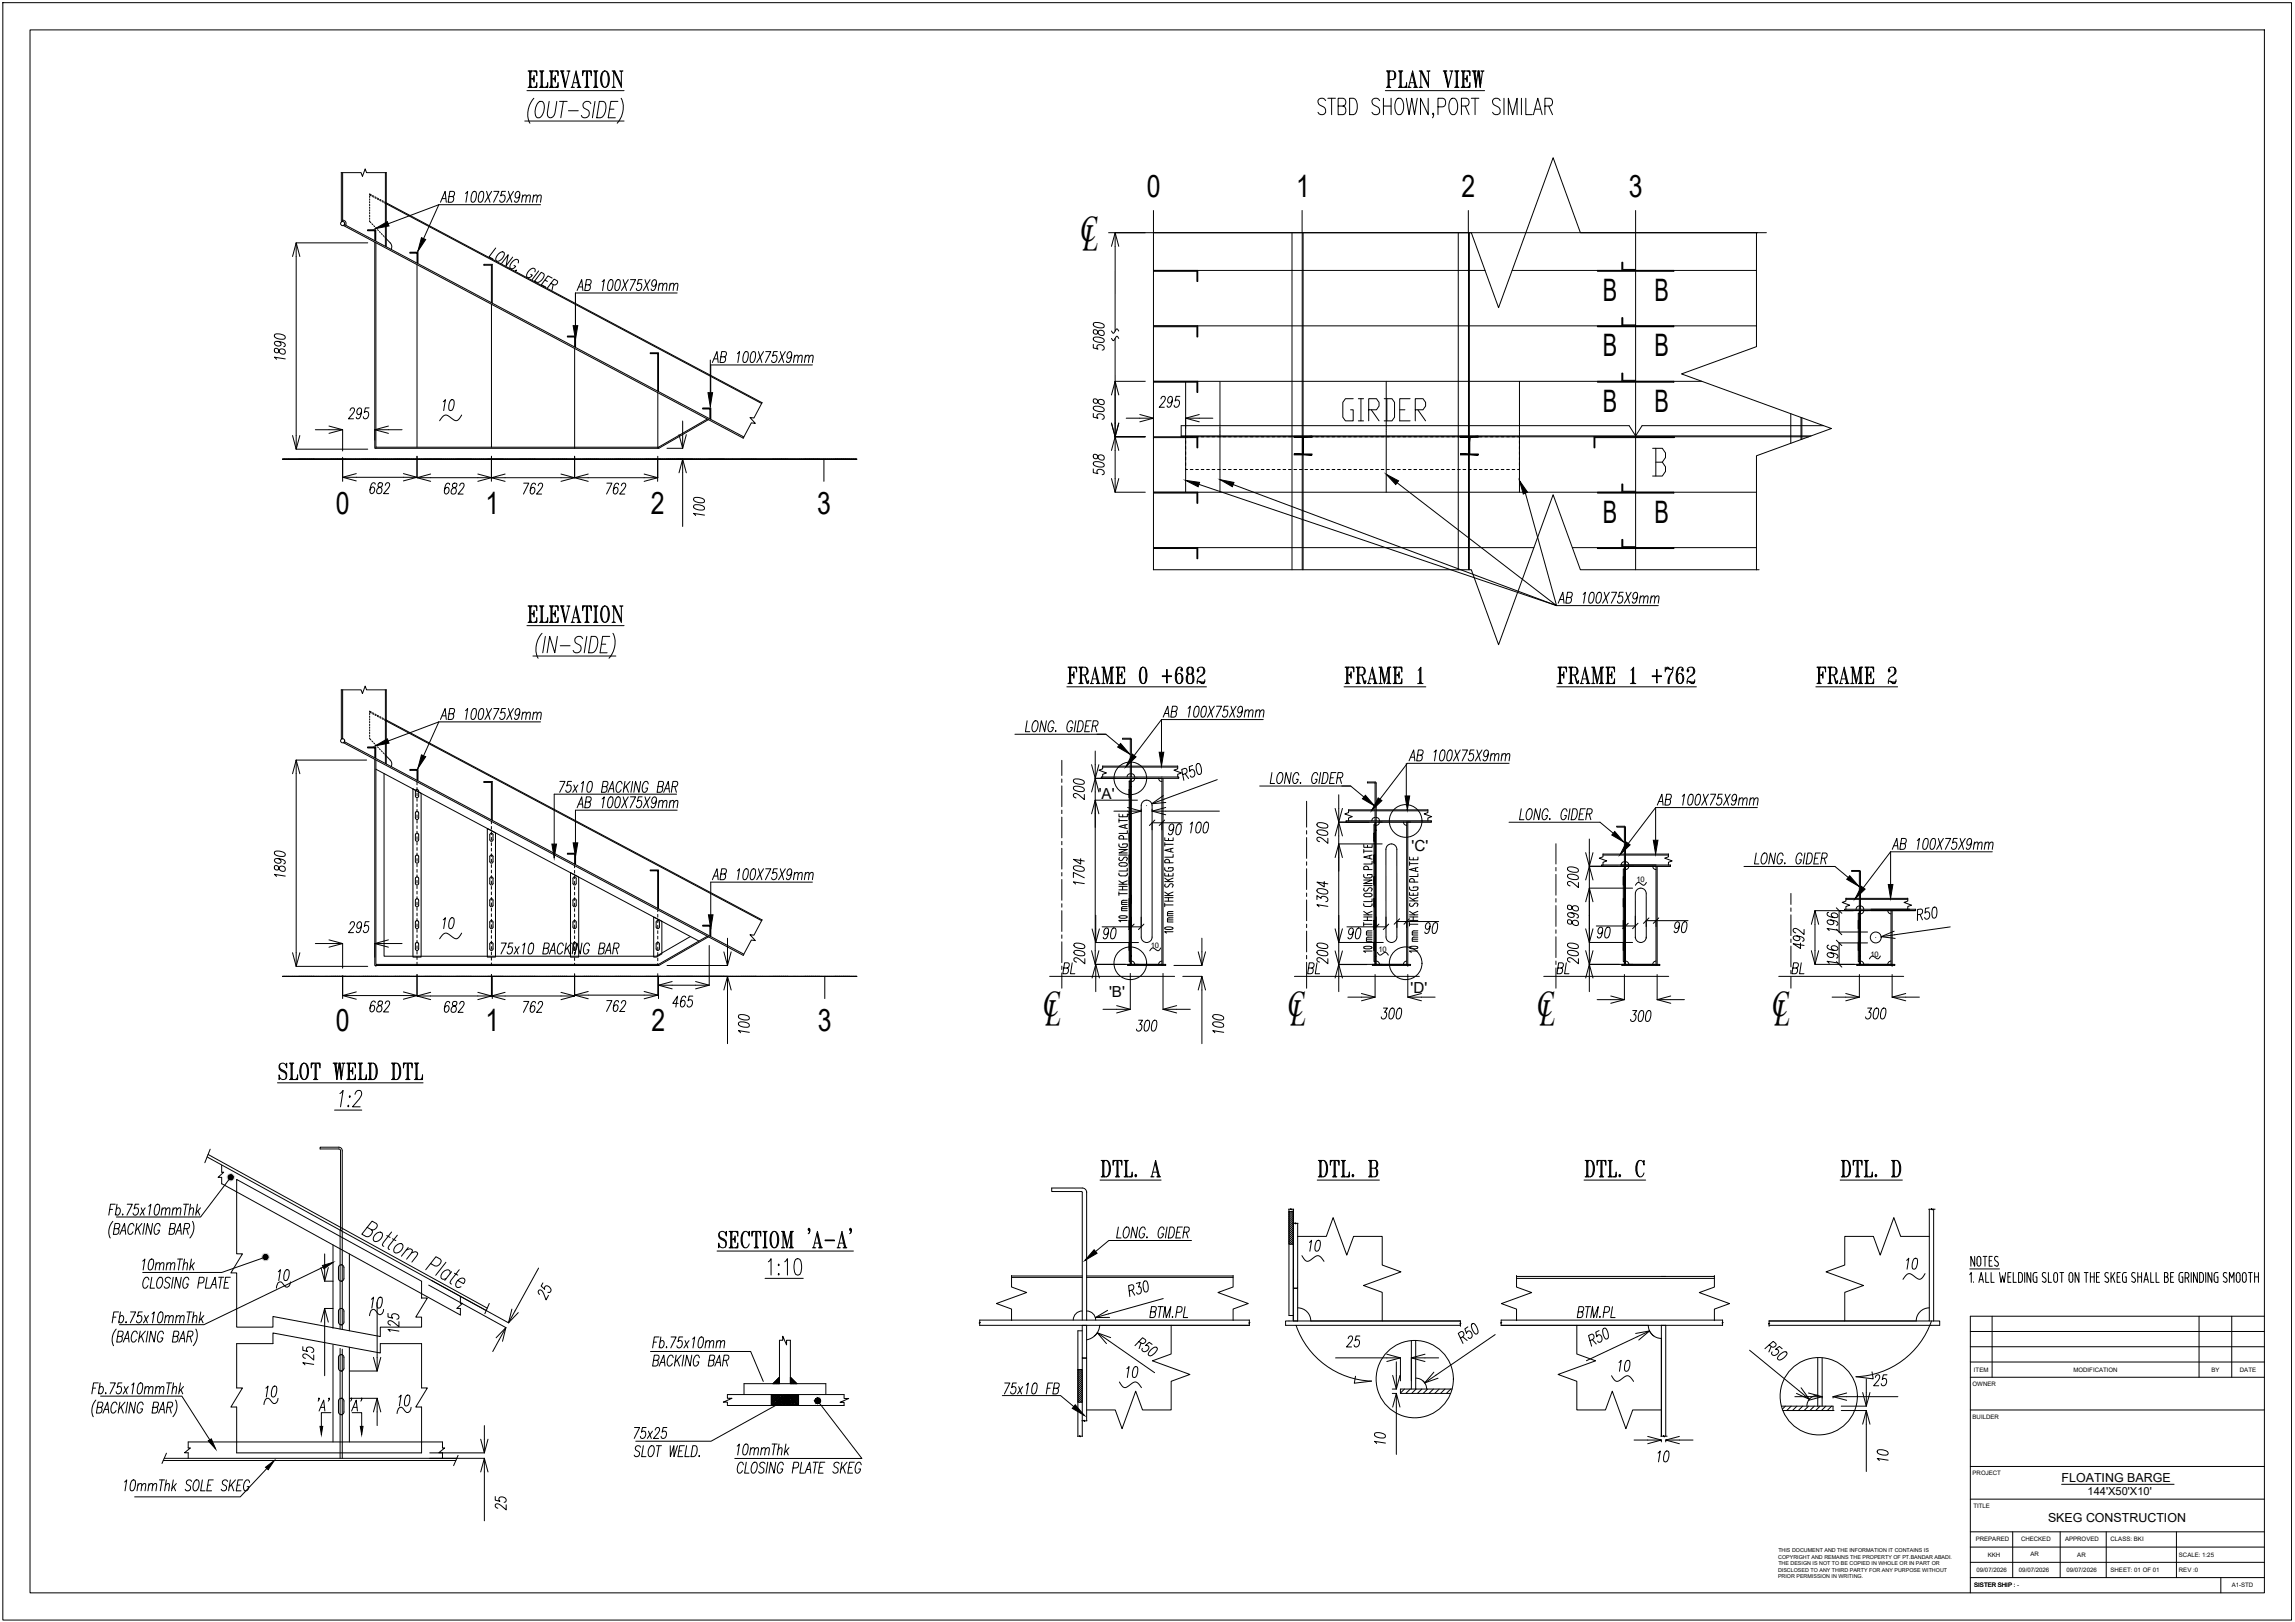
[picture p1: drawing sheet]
<svg xmlns="http://www.w3.org/2000/svg" width="841mm" height="594mm" viewBox="0 0 841 594" stroke-linecap="round" stroke-linejoin="round" font-family="sans-serif">
<defs><g id="words">
<g font-size="13.5">
<text x="396" y="88.1">C</text>
<text x="397.2" y="91.5">L</text>
<text x="382.4" y="372.1">C</text>
<text x="383.5" y="375.5">L</text>
<text x="472.1" y="372.1">C</text>
<text x="473.2" y="375.5">L</text>
<text x="563.4" y="372.1">C</text>
<text x="564.6" y="375.5">L</text>
<text x="649.5" y="372.1">C</text>
<text x="650.7" y="375.5">L</text>
</g>
<text font-size="12.8" x="490.7" y="155.2">GIRDER</text>
<g font-size="11.9">
<text x="389.8" y="252.9">FRAME 0 +682</text>
<text x="491.4" y="252.9">FRAME 1</text>
<text x="569.4" y="252.9">FRAME 1 +762</text>
<text x="664.3" y="252.9">FRAME 2</text>
</g>
<g font-size="11.3">
<text x="420.2" y="72.2">0</text>
<text x="475" y="72.2">1</text>
<text x="535.6" y="72.2">2</text>
<text x="596.9" y="72.2">3</text>
<text x="587.4" y="110.2">B</text>
<text x="606.3" y="110.2">B</text>
<text x="587.4" y="130.5">B</text>
<text x="606.3" y="130.5">B</text>
<text x="587.4" y="150.9">B</text>
<text x="606.3" y="150.9">B</text>
<text x="123" y="188.3">0</text>
<text x="177.9" y="188.3">1</text>
<text x="238.5" y="188.3">2</text>
<text x="299.4" y="188.3">3</text>
<text x="587.4" y="191.5">B</text>
<text x="606.3" y="191.5">B</text>
<text x="123" y="377.7">0</text>
<text x="177.9" y="377.7">1</text>
<text x="238.8" y="377.7">2</text>
<text x="299.7" y="377.7">3</text>
</g>
<g font-size="7.9">
<text x="405.7" y="129.5" transform="rotate(-90 405.7 129.5)">5080</text>
<text x="569.7" y="222.2">AB 100X75X9mm</text>
<text x="260" y="323.5">AB 100X75X9mm</text>
<text x="141.1" y="480.5" transform="rotate(-90 141.1 480.5)">10</text>
</g>
<g font-size="7.5">
<text x="160.2" y="75.1">AB 100X75X9mm</text>
<text x="210.3" y="107.6">AB 100X75X9mm</text>
<text x="260" y="134.1">AB 100X75X9mm</text>
<text x="167.2" y="151.7" transform="rotate(-90 167.2 151.7)">10</text>
<text x="425.1" y="263.9">AB 100X75X9mm</text>
<text x="160.2" y="264.6">AB 100X75X9mm</text>
<text x="515.1" y="279.8">AB 100X75X9mm</text>
<text x="210.3" y="297">AB 100X75X9mm</text>
<text x="606.1" y="296">AB 100X75X9mm</text>
<text x="692.1" y="312.2">AB 100X75X9mm</text>
<text x="167.2" y="341.5" transform="rotate(-90 167.2 341.5)">10</text>
<text x="388.4" y="357.7">BL</text>
<text x="478" y="357.7">BL</text>
<text x="569.4" y="357.7">BL</text>
<text x="655.5" y="357.7">BL</text>
<text x="484.7" y="459.7" transform="rotate(-90 484.7 459.7)">10</text>
<text x="697.4" y="466">10</text>
<text x="100.9" y="470.3">10</text>
<text x="592" y="503.4">10</text>
<text x="417.7" y="505.9" transform="rotate(-90 417.7 505.9)">10</text>
<text x="96.3" y="512.9">10</text>
<text x="151" y="516.1" transform="rotate(-90 151 516.1)">10</text>
<text x="44.4" y="547.2">10mmThk SOLE SKEG</text>
</g>
<g font-size="5.7">
<text x="100.2" y="473.1">~</text>
<text x="95.6" y="515.8">~</text>
</g>
<g font-size="5.6">
<text x="402.6" y="292.6">'A'</text>
<text x="517.3" y="311.6">'C'</text>
<text x="406.4" y="365.2">'B'</text>
<text x="516.9" y="363.8">'D'</text>
</g>
<g font-size="5.3">
<text x="134.1" y="483">~</text>
<text x="144.3" y="518.9">~</text>
</g>
<g font-size="4.6">
<text x="755.5" y="542.7">FLOATING BARGE</text>
<text x="750.5" y="557.3">SKEG CONSTRUCTION</text>
</g>
<text font-size="4.1" x="765" y="547.6">144'X50'X10'</text>
<g font-size="2.8">
<text x="599.7" y="323.1">10</text>
<text x="421.7" y="347.1">10</text>
<text x="505.1" y="348.7">10</text>
<text x="685.4" y="350.4">10</text>
</g>
<g font-size="2.2">
<text x="723.4" y="502.5">ITEM</text>
<text x="759.8" y="502.5">MODIFICATION</text>
<text x="810.4" y="502.5">BY</text>
<text x="820.8" y="502.5">DATE</text>
<text x="722.9" y="507.6">OWNER</text>
<text x="722.9" y="519.6">BUILDER</text>
<text x="722.9" y="540.3">PROJECT</text>
<text x="723.2" y="552.3">TITLE</text>
<text x="724" y="564.6">PREPARED</text>
<text x="740.6" y="564.5">CHECKED</text>
<text x="756.8" y="564.6">APPROVED</text>
<text x="773.4" y="564.6">CLASS: BKI</text>
<text x="724.3" y="575.8">09/07/2026</text>
<text x="728.5" y="570.2">KKH</text>
<text x="739.8" y="575.8">09/07/2026</text>
<text x="744.1" y="570.1">AR</text>
<text x="757.2" y="575.8">09/07/2026</text>
<text x="761.2" y="570.2">AR</text>
<text x="773.4" y="575.8">SHEET: 01 OF 01</text>
<text x="798.5" y="570.3">SCALE: 1:25</text>
<text x="798.5" y="575.9">REV :0</text>
<text x="723.5" y="581.3">SISTER SHIP :</text>
<text x="723.5" y="581.3">SISTER SHIP : -</text>
<text x="817.8" y="581.3">A1-STD</text>
</g>
<g font-size="2">
<text x="651.7" y="568.6">THIS DOCUMENT AND THE INFORMATION IT CONTAINS IS</text>
<text x="651.6" y="575.7">DISCLOSED TO ANY THIRD PARTY FOR ANY PURPOSE WITHOUT</text>
<text x="651.6" y="570.9">COPYRIGHT AND REMAINS THE PROPERTY OF PT.BANDAR ABADI.</text>
<text x="651.7" y="573.3">THE DESIGN IS NOT TO BE COPIED IN WHOLE OR IN PART OR</text>
<text x="651.6" y="578">PRIOR PERMISSION IN WRITING.</text>
</g>
</g></defs>
<!-- layer: 0 -->
<g fill="none" stroke="#000" stroke-width=".37">
<path d="M1 1h838.8v592.4h-838.8zM11 11h818.8v572.4h-818.8zM125.6 63.2v17.9h-.5v-17.9h7.2l.5 1.4 1-2.7 .5 1.3h7.3M135.5 71.4l.6 .3M135.5 71.1l.6 .3M136.5 72l.5 .2M136.5 71.6l.5 .2M137.4 72.4l.4 .3M137.4 72.1l.4 .2M138.3 72.9l.4 .2M138.3 72.6l.4 .2M139.2 73.4l.4 .2"/>
<path d="M139.2 73l.4 .3M140.1 73.8l.4 .3M140.1 73.5l.4 .2M140.9 74.3l.6 .3M140.9 74l.6 .3M107.2 93.9l1.3-5 1.4 5M134.8 88.9h-26.3v75.6h26.3M137.3 88.2v-3.7h-2.6v-.3h3v4M141.5 87.5l1.5 1.5M152.8 96.4v-3.7h-2.6v-.3h3v4M152.8 96.9v66.9M406.2 85.2h241.1"/>
<path d="M407.3 90.2l1.4-5 1.3 5M408.7 85.2l-.1 36M422.6 85.2h116.6l10 27.5 20-54.9 9.9 27.4h65M422.7 85.2v123.5M599.4 85.2v123.5M643.7 85.2v41.8l-27.5 10 54.9 19.9-27.4 10v41.8M180.1 111.4v52.4M100.7 127.7a.96 .96 0 0 0 0 1.2 .96 .96 0 0 0 1.2 .3 1.33 1.33 0 0 1 1.3-1.4 1.33 1.33 0 0 1 1.3 1.4 1.41 1.41 0 0 1-1.6 .4 1.41 1.41 0 0 1-.8-1.5 1.05 1.05 0 0 0-1.4-.4zM100.7 122.5l1.6-.2a2.08 2.08 0 0 1 2.2 1.4 1.81 1.81 0 0 1-2.2 .5l-1.6-.7-.2-.4zM101.9 125a1.21 1.21 0 0 1 1.1 1.1 1.24 1.24 0 0 1-1.5 .6 1.24 1.24 0 0 1-.8-1.4 3.5 3.5 0 0 1 3.8 1l-.2 .6-.3 .1M104.5 131.5l-4-.7 .8 .8M210.6 127.1v-3.7h-2.7v-.3h3v4"/>
<path d="M210.6 127.6v36.6M407.3 121.2l.7 .9 1.2-1.6 .8 .7M407.3 123.9l.7 .9 1.2-1.6 .8 .7M408.6 123.9l.1 31.1M408.6 139.7h11.1M408.7 139.7v40.6M434.5 140v16.2M447.1 139.8v16.7M508 139.7v16.2M556.8 139.7v16.7M107.2 159.5l1.3 5 1.4-5M115.6 157.4h10v7.8"/>
<path d="M120.6 156l5 1.4-5 1.3M128.3 150.3v-.1a.9 .9 0 0 1 1.4-.6l.2 .6-.2 .7-2 2.5h1.8M132.5 150.7a1.21 1.21 0 0 1-1.1 1.2 1.24 1.24 0 0 1-.5-1.6 1.24 1.24 0 0 1 1.4-.7 3.6 3.6 0 0 1-1 3.8l-.7-.2v-.4M135.2 149.4h-1.3l-.4 1.7a.89 .89 0 0 1 1.6 .2v.6a1.16 1.16 0 0 1-.5 1.3 1.16 1.16 0 0 1-1.4-.2l-.1-.4M142.3 156l-5 1.4 5 1.3M147.3 157.4h-10v3.8M241.1 143.8v20.4M248.8 159.2l1.4 5 1.3-5M250.2 154.2v10h-5.8M260.1 153.4v-3.6h-2.6v-.4h3v4M279.3 147.5l-3 5.6-1.5-.2 2 2.2-1.5-.2-3 5.6-146.3-77.8 .2-.4 146.4 77.7M400.6 151.4v1.4l1.8 .4a.88 .88 0 0 1-.4-.9 .88 .88 0 0 1 .6-.7h.5a1.16 1.16 0 0 1 1.3 .5 1.16 1.16 0 0 1-.1 1.4l-.4 .1"/>
<path d="M400.8 148.9l1.6-.1a2.07 2.07 0 0 1 2.3 1.4 1.84 1.84 0 0 1-2.3 .5l-1.6-.7-.2-.4zM400.8 146.1a.96 .96 0 0 0 0 1.3 .96 .96 0 0 0 1.2 .3 1.34 1.34 0 0 1 1.3-1.4 1.34 1.34 0 0 1 1.4 1.4 1.42 1.42 0 0 1-1.7 .4 1.42 1.42 0 0 1-.8-1.5l-.6-.5zM407.3 155l1.4 5 1.3-5M407.3 144.7l1.4-5 1.3 5M408.6 160h11.1M412.7 153.2h10M417.7 151.8l5 1.4-5 1.3M425.4 146.1l.1-.2a.9 .9 0 0 1 1.4-.5l.2 .5-.3 .8-2 2.5h1.9M429.6 146.5a1.21 1.21 0 0 1-1.1 1.1 1.24 1.24 0 0 1-.5-1.5 1.24 1.24 0 0 1 1.4-.7 3.5 3.5 0 0 1-1 3.8l-.6-.2-.1-.4M432.4 145.2h-1.4l-.4 1.7a.88 .88 0 0 1 .9-.4 .88 .88 0 0 1 .7 .6v.5a1.16 1.16 0 0 1-.5 1.3 1.16 1.16 0 0 1-1.4-.1v-.4M434.5 157.1v.1M434.5 157.3v.5"/>
<path d="M434.5 157.9v.1M434.5 158.1v.5M434.5 158.7v.1M434.5 158.9v.5M434.5 159.5v.1M434.5 159.7v20.6M435.2 160h-.7v.5M436.2 160h1M438.2 160h1M439.5 151.8l-5 1.4 5 1.3M440.2 160h1M442.2 160h1"/>
<path d="M444.2 160h1M444.5 153.2h-10v3.8M446.2 160h1M447.1 156.6v.1M447.1 156.8v.5M447.1 157.4v.1M447.1 157.6v.5M447.1 158.2v.1M447.1 158.4v.5M447.1 159v.1M447.1 159.2v21.1M448.2 160h1"/>
<path d="M450.2 160h1M452.2 160h1M454.2 160h1M456.2 160h1M458.2 160h1M460.2 160h1M462.2 160h1M464.2 160h1M466.2 160h1M468.2 160h1M470.2 160h1M472.2 160h1"/>
<path d="M474.2 160h7M477.5 160v6.5M482.2 160h1M484.2 160h1M486.2 160h1M488.2 160h1M490.2 160h1M492.2 160h1M494.2 160h1M496.2 160h.9M498.2 160h.9M500.2 160h.9"/>
<path d="M502.2 160h.9M504.1 160h1M506.1 160h1M508 159.8v20.5M508.1 160h1.1M510.1 160h1M512.1 160h1M514.1 160h1M516.1 160h1M518.1 160h1M520.1 160h1M522.1 160h1"/>
<path d="M524.1 160h1M526.1 160h1M528.1 160h1M530.1 160h1M532.1 160h1M534.1 160h7.6M538.5 160v6.5M542.1 160h1M544.1 160h1M546.1 160h1M548.1 160h1M550.1 160h1"/>
<path d="M552.1 160h1M554.1 160h1M556.1 160h.7v20.3M556.8 156.5v.1M556.8 156.7v.5M556.8 157.3v.1M556.8 157.5v.5M556.8 158.1v.1M556.8 158.3v.5M556.8 158.9v.1M556.8 159.1v.6M556.8 160v.5"/>
<path d="M125.6 167.5v7.3h27.2M130.6 173.5l-5 1.3 5 1.3M137.5 177.4l-.1-.4-.6-.2a3.5 3.5 0 0 0-1 3.8 1.2 1.2 0 0 0 1.4-.8 1.2 1.2 0 0 0-.6-1.5l-.8 .6-.2 .6M138.8 177a.92 .92 0 0 0 0 1.3 1.18 1.18 0 0 1 1.1 1.6 1.18 1.18 0 0 1-1.8 .5l-.1-.4a2.04 2.04 0 0 1 1.9-1.9 .81 .81 0 0 0-.2-1.3zM141.2 177.8v-.2a.9 .9 0 0 1 1.4-.6l.2 .6-.2 .7-2 2.5h1.8M147.8 173.5l5 1.3-5 1.3M152.8 167.1v7.9h88.2v-7.9M157.8 173.6l-5 1.4 5 1.3M164.8 177.5l-.1-.3-.6-.2a3.6 3.6 0 0 0-1 3.8 1.21 1.21 0 0 0 1.4-.8 1.21 1.21 0 0 0-.7-1.5l-.4 .2-.6 .9M166 177.2a.92 .92 0 0 0 .1 1.3 1.18 1.18 0 0 1 1.1 1.6 1.18 1.18 0 0 1-1.8 .5l-.1-.4a2.04 2.04 0 0 1 1.9-1.9 .81 .81 0 0 0-.2-1.3zM168.5 177.9v-.2a.9 .9 0 0 1 1.4-.5l.2 .5-.3 .8-2 2.5h1.9M175.1 173.6l5 1.4-5 1.3"/>
<path d="M180.1 167.1v7.9M185.1 173.6l-5 1.4 5 1.3M191.9 177h1.9l-2 4M196.2 177.5l-.1-.3-.6-.2a3.5 3.5 0 0 0-1 3.8 1.21 1.21 0 0 0 1.5-.8 1.21 1.21 0 0 0-.7-1.5l-.8 .6-.2 .5M197.2 177.9l.1-.2a.91 .91 0 0 1 1.4-.5l.2 .5-.3 .8-2 2.5h1.9M205.6 173.6l5 1.4-5 1.3M210.6 167.1v7.9M215.6 173.6l-5 1.4 5 1.3M222.4 177h1.8l-1.9 4M226.7 177.5l-.1-.3-.6-.2a3.6 3.6 0 0 0-1 3.8 1.21 1.21 0 0 0 1.4-.8 1.21 1.21 0 0 0-.7-1.5l-.4 .2-.5 .9M227.7 177.9v-.2a.9 .9 0 0 1 1.4-.5l.2 .5-.2 .8-2 2.5h1.8M236 173.6l5 1.4-5 1.3"/>
<path d="M241.3 163.8l.1 .4M244.3 168.2h5.9v24.6M248.8 173.2l1.4-5 1.3 5M400.6 171.8v1.3l1.8 .4a.88 .88 0 0 1-.4-.9 .88 .88 0 0 1 .6-.7h.5a1.16 1.16 0 0 1 1.3 .5 1.16 1.16 0 0 1-.1 1.4l-.4 .1M400.8 169.3l1.6-.2a2.07 2.07 0 0 1 2.3 1.4 1.84 1.84 0 0 1-2.3 .5l-1.6-.7-.2-.4zM400.8 166.5a.96 .96 0 0 0 0 1.2 .96 .96 0 0 0 1.2 .3 1.33 1.33 0 0 1 1.3-1.4 1.33 1.33 0 0 1 1.4 1.4 1.41 1.41 0 0 1-1.7 .4 1.41 1.41 0 0 1-.8-1.5l-.6-.5zM407.3 175.3l1.4 5 1.3-5M407.3 165l1.4-5 1.3 5M434.5 171.5v.5h.7M436.2 172h1M438.2 172h1M440.2 172h1"/>
<path d="M442.2 172h1M444.2 172h1M446.2 172h1M448.2 172h1M450.2 172h1M452.2 172h1M454.2 172h1M456.2 172h1M458.2 172h1M460.2 172h1M462.2 172h1M464.2 172h1"/>
<path d="M466.2 172h1M468.2 172h1M470.2 172h1M472.2 172h1M474.2 172h1M474.3 166.5h6.5M476.2 172h1M478.2 172h1M480.2 172h1M482.2 172h1M484.2 172h1M486.2 172h1"/>
<path d="M488.2 172h1M490.2 172h1M492.2 172h1M494.2 172h1M496.2 172h.9M498.2 172h.9M500.2 172h.9M502.2 172h.9M504.1 172h1M506.1 172h1M508.1 172h1.1M510.1 172h1"/>
<path d="M512.1 172h1M514.1 172h1M516.1 172h1M518.1 172h1M520.1 172h1M522.1 172h1M524.1 172h1M526.1 172h1M528.1 172h1M530.1 172h1M532.1 172h1M534.1 172h1"/>
<path d="M535.2 166.5h6.5M536.1 172h1M538.1 172h1M540.1 172h1M542.1 172h1M544.1 172h1M546.1 172h1M548.1 172h1M550.1 172h1M552.1 172h1M554.1 172h1M556.8 171.5v.5h-.7"/>
<path d="M556.8 161.5v1M556.8 163.5v1M556.8 165.5v1M556.8 167.5v1M556.8 169.5v1M254.4 185l1.5-.1a2.07 2.07 0 0 1 2.3 1.4 1.84 1.84 0 0 1-2.3 .4l-1.5-.6-.2-.5zM254.4 182.3l1.5-.1a2.07 2.07 0 0 1 2.3 1.4 1.84 1.84 0 0 1-2.3 .5l-1.5-.7-.2-.4zM258.2 188.7l-4-.7 .7 .8M408.6 180.3h11.1M422.6 208.7h116.6l10 27.4 20-54.9 9.9 27.5h65.5M125.6 252.7v17.9h-.5v-17.9h7.2l.5 1.3 1-2.7 .5 1.4h7.3M134.4 278.4h-25.9v75.5h26.3"/>
<path d="M135.5 260.5l.6 .3M135.5 260.8l.6 .4M136.5 261l.5 .3M136.5 261.4l.5 .2M137.3 277.6v-3.7h-2.6v-.3h3v4M137.4 261.5l.4 .2M137.4 261.9l.4 .2M138.3 262l.4 .2M138.3 262.3l.4 .3M139.2 262.5l.4 .2M139.2 262.8l.4 .2M140.1 262.9l.4 .3"/>
<path d="M140.1 263.3l.4 .2M140.9 263.4l.6 .3M140.9 263.7l.6 .4M141.5 276.9l1.5 1.5M389.1 278.5v5.5M401.4 275.1l-.1 78.1h25.9v.4h-14v-.4h1.4M425.6 263.6l-10 13.1M515.7 279.6l-13 17M107.2 283.4l1.3-5 1.4 5M137.7 281.7l118.4 63M140.7 283.3v66.9h99.8l12.5-7.2M151.3 289l3 1.6v59.9h-3z"/>
<path d="M152.2 291.6a.6 .6 0 0 0 .6 .6 .6 .6 0 0 0 .6-.6M152.2 291.6v-1.8a.6 .6 0 0 1 .6-.6 .6 .6 0 0 1 .6 .6v1.8M152.4 297.3l.4-.1 .6 .3v2.1a.6 .6 0 0 1-.6 .6 .6 .6 0 0 1-.6-.6zM152.8 285.8v-3.6h-2.6v-.4h3v4M152.8 286.3v1.2M152.8 288.5v1M152.8 290.5v1M152.8 292.5v1M152.8 294.5v1M152.8 296.5v1M152.8 298.5v1M389.1 285.3v1.3"/>
<path d="M389.1 287.8v7.7M389.1 296.7v1.3M389.1 299.3v7.6M393.5 288.1l1.6-.1a2.07 2.07 0 0 1 2.3 1.4 1.8 1.8 0 0 1-2.3 .4l-1.6-.6-.1-.4zM393.5 285.5l1.6-.2a2.1 2.1 0 0 1 2.3 1.4 1.8 1.8 0 0 1-2.3 .5l-1.6-.7-.1-.4zM397.4 291v1.9l-2.9-2.2h-.8l-.3 .3a1 1 0 0 0 .9 1.2M400 290.1l1.4-5 1.3 5M400 280.1l1.4 5 1.3-5M400 298.1l1.4-5 1.3 5M401.3 285.1h24.5v68.4M401.3 293.1h15.5M403.6 284.6h28.3l.1 .3-.1 .2h-28.3z"/>
<path d="M404.1 281h10.1M404.1 280.6v1l-1.4 .5 2.8 1-1.4 .5v1M404.1 280.6h10.1M408.2 297.1h10M413.2 295.7l5 1.4-5 1.3M413.8 297.2h.4v3h-.4zM413.8 289.2h.4v3h-.4zM413.8 286.1h.4v66.1h-.4zM413.9 297.2l-.1 .1M413.9 289.2l-.1 .1M414.1 297.2l-.3 .2M414.1 289.2l-.3 .2"/>
<path d="M414.2 288.1h.4v62.1h-.4zM414.2 285.1h.4v3h-.4zM414.2 284.6v-13.8l-2.8-.1v-.3h2.8l.4 .4v13.8M414.2 297.2l-.4 .4M414.2 297.4l-.4 .4M414.2 297.6l-.4 .4M414.2 297.8l-.4 .4M414.2 297.9l-.4 .4M414.2 298.1l-.4 .4M414.2 298.3l-.4 .4M414.2 298.5l-.4 .4M414.2 298.6l-.4 .4"/>
<path d="M414.2 298.8l-.4 .4M414.2 299l-.4 .4M414.2 299.2l-.4 .4M414.2 299.4l-.4 .4M414.2 299.5l-.4 .4M414.2 299.7l-.4 .4M414.2 299.9l-.2 .3M414.2 289.2l-.4 .4M414.2 289.4l-.4 .4M414.2 289.6l-.4 .4M414.2 289.8l-.4 .4M414.2 289.9l-.4 .4"/>
<path d="M414.2 290.1l-.4 .4M414.2 290.3l-.4 .4M414.2 290.5l-.4 .4M414.2 290.7l-.4 .4M414.2 290.8l-.4 .4M414.2 291l-.4 .4M414.2 291.2l-.4 .4M414.2 291.4l-.4 .4M414.2 291.6l-.4 .4M414.2 291.7l-.4 .4M414.2 291.9l-.2 .3M414.2 292.1l-.1 .1"/>
<path d="M414.2 283.4l-.7 .2-.5 1M414.6 281h17M414.6 280.6h17M414.6 283.4l.7 .2 .5 1M415.8 285.1l-.2 .7-1 .5M418.8 293.7a1.99 1.99 0 0 1 2.2-.5 1.99 1.99 0 0 1 1.2 1.9v48.1a1.99 1.99 0 0 1-2 2 1.99 1.99 0 0 1-2-2v-48.1zM420.2 295.1h.1M422.2 297.1h24.7M424.6 285.1l.2 .7 1 .5M426.2 285.1v68.4M426.3 291.4l-4.2 3 5.1-.5M427.2 295.7l-5 1.4 5 1.3"/>
<path d="M431.6 280.6v1l-1.4 .5 2.8 1-1.4 .5v1M433.4 283.7l1.1-.4 .5-1a.8 .8 0 0 0-.8-.9l-1.2 .4 .8 4M434.3 283.4l1.3 1.8M437 280.4l-1.2 .4 .2 1.8a.88 .88 0 0 1 .7-.7 .88 .88 0 0 1 .8 .3l.3 .5a1.16 1.16 0 0 1-.1 1.4 1.16 1.16 0 0 1-1.3 .4l-.2-.4M438.5 280l.5-.4a1.83 1.83 0 0 1 1.2 2v1.7l-.6 .4a1.82 1.82 0 0 1-1.2-2zM446.1 285.6l-24 8.8M478.8 293.5v9.5M489.3 296.1l1.3 5 1.3-5M490.6 291.1v72.1M494.2 297h9.7M494.2 296.6v1l-1.4 .5 2.8 1-1.4 .5v1.1M494.2 296.6h9.7"/>
<path d="M503.9 299.4l-.7 .2-.5 1M504.3 297h19M504.3 296.6h19M504.3 299.4l1 .5 .2 .7M523.3 296.6v1l-1.4 .5 2.7 1-1.3 .5v1.1M606.7 295.8l-10 13.1M100.7 317.1a.96 .96 0 0 0 0 1.2 .96 .96 0 0 0 1.2 .3 1.33 1.33 0 0 1 1.3-1.4 1.33 1.33 0 0 1 1.3 1.4 1.41 1.41 0 0 1-1.6 .4 1.41 1.41 0 0 1-.8-1.4l-.6-.5zM100.7 311.9l1.6-.2a2.1 2.1 0 0 1 2.2 1.4 1.81 1.81 0 0 1-2.2 .5l-1.6-.7-.2-.4zM101.9 314.5a1.21 1.21 0 0 1 1.1 1.1 1.24 1.24 0 0 1-1.5 .5 1.24 1.24 0 0 1-.8-1.4 3.5 3.5 0 0 1 3.8 1l-.2 .6-.3 .1M152.4 313.3l.4-.2 .6 .4v2a.6 .6 0 0 1-.6 .6 .6 .6 0 0 1-.6-.6zM152.4 305.3l.4-.1 .6 .3v2.1a.6 .6 0 0 1-.6 .6 .6 .6 0 0 1-.6-.6zM152.8 300.5v1"/>
<path d="M152.8 302.5v1M152.8 304.5v1M152.8 306.5v1M152.8 308.5v1M152.8 310.5v1M152.8 312.5v1M152.8 314.4v1.1M152.8 316.4v1.1M152.8 318.4v1.1M178.6 303.4l3 1.6v45.5h-3zM179.7 313.3l.4-.2 .5 .4 .1 2a.6 .6 0 0 1-.6 .6 .6 .6 0 0 1-.6-.6zM179.7 305.3l.4-.1 .5 .3 .1 2.1a.6 .6 0 0 1-.6 .6 .6 .6 0 0 1-.6-.6z"/>
<path d="M180.1 300.8v.9M180.1 302.7v1M180.1 304.7v1M180.1 306.7v1M180.1 308.7v1M180.1 310.7v1M180.1 312.7v1M180.1 314.7v1M180.1 316.7v1M180.1 318.7v1M209.1 319.6l3 1.6v29.3h-3zM210.6 316.5v-3.6h-2.7v-.4h3v4"/>
<path d="M210.6 317.1v.7M210.6 318.8v1M389.1 308.2v1.2M389.1 310.7v7.6M389.1 319.6v1.2M393.5 317.3l1.6-.2a2.07 2.07 0 0 1 2.3 1.5 1.84 1.84 0 0 1-2.3 .4l-1.6-.6-.1-.5zM396 314.5v2l-2.6-1.8 4 .7M413.8 313.2h.4v3h-.4zM413.8 305.2h.4v3h-.4zM413.9 313.2l-.1 .1M413.9 305.2l-.1 .1M414.1 313.2l-.3 .2"/>
<path d="M414.1 305.2l-.3 .2M414.2 317.7v35.8M414.2 313.2l-.4 .4M414.2 313.4l-.4 .4M414.2 313.6l-.4 .4M414.2 313.7l-.4 .4M414.2 313.9l-.4 .4M414.2 314.1l-.4 .4M414.2 314.3l-.4 .4M414.2 314.5l-.4 .4M414.2 314.6l-.4 .4M414.2 314.8l-.4 .4"/>
<path d="M414.2 315l-.4 .4M414.2 315.2l-.4 .4M414.2 315.4l-.4 .4M414.2 315.5l-.4 .4M414.2 315.7l-.4 .4M414.2 315.9l-.2 .3M414.2 316.1l-.1 .1M414.2 305.2l-.4 .4M414.2 305.4l-.4 .4M414.2 305.6l-.4 .4M414.2 305.7l-.4 .5M414.2 305.9l-.4 .4"/>
<path d="M414.2 306.1l-.4 .4M414.2 306.3l-.4 .4M414.2 306.5l-.4 .4M414.2 306.6l-.4 .5M414.2 306.8l-.4 .4M414.2 307l-.4 .4M414.2 307.2l-.4 .4M414.2 307.4l-.4 .4M414.2 307.5l-.4 .5M414.2 307.7l-.4 .4M414.2 307.9l-.2 .3M414.2 308.1l-.1 .1"/>
<path d="M414.2 300.1l-.1 .1M422.2 301.4h11.1M423.2 300.4l-2 2M426.8 300.4l-2 2M430.1 303.1a1.21 1.21 0 0 1-1.1 1.1 1.24 1.24 0 0 1-.5-1.5 1.24 1.24 0 0 1 1.4-.8 3.6 3.6 0 0 1-1 3.9l-.6-.2-.1-.4M431.6 301.9l.7-.1a1.82 1.82 0 0 1 .5 2.2l-.7 1.6-.7 .2a1.84 1.84 0 0 1-.4-2.3zM436.2 301.9l.8-.8-.7 4M439 301.3l.6-.2a1.83 1.83 0 0 1 .5 2.3l-.7 1.5-.7 .2a1.81 1.81 0 0 1-.4-2.3zM441.6 301.3l.7-.2a1.81 1.81 0 0 1 .5 2.3l-.7 1.5-.7 .2a1.83 1.83 0 0 1-.4-2.3zM478.8 304.2v1.3M478.8 306.8v7.6M478.8 315.6v1.3"/>
<path d="M478.8 318.2v7.6M482.8 304.2l1.5-.2a2.08 2.08 0 0 1 2.3 1.4 1.82 1.82 0 0 1-2.3 .5l-1.5-.7-.2-.4zM482.8 301.5l1.5-.2a2.07 2.07 0 0 1 2.3 1.5 1.84 1.84 0 0 1-2.3 .4l-1.5-.7-.2-.4zM486.6 307v1.9l-2.8-2.2h-.8l-.4 .4a1.01 1.01 0 0 0 1 1.2M489.3 306.2l1.3-5 1.3 5M489.3 314.1l1.3-5 1.3 5M490.6 309.1h15.9M493.3 301.1v-.5h31.2l.1 .3-.1 .2-33.9 .1M503.5 313.2h.4v3h-.4zM503.5 305.2h.4v3h-.4zM503.6 313.2l-.1 .1M503.6 305.2l-.1 .1"/>
<path d="M503.8 313.2l-.3 .2M503.8 305.2l-.3 .2M503.9 301.1h.4v3h-.4zM503.9 302.1h-.4v50.1h.4M503.9 300.6v-13.8l-2.8-.1v-.3h2.8l.4 .4v13.8M503.9 304.1h.4v46.1h-.4zM503.9 301.5v52M503.9 313.2l-.4 .4M503.9 313.4l-.4 .4M503.9 313.6l-.4 .4M503.9 313.7l-.4 .4M503.9 313.9l-.4 .4"/>
<path d="M503.9 314.1l-.4 .4M503.9 314.3l-.4 .4M503.9 314.5l-.4 .4M503.9 314.6l-.4 .4M503.9 314.8l-.4 .4M503.9 315l-.4 .4M503.9 315.2l-.4 .4M503.9 315.4l-.4 .4M503.9 315.5l-.4 .4M503.9 315.7l-.4 .4M503.9 315.9l-.2 .3M503.9 316.1l-.1 .1"/>
<path d="M503.9 305.2l-.4 .4M503.9 305.4l-.4 .4M503.9 305.6l-.4 .4M503.9 305.7l-.4 .5M503.9 305.9l-.4 .4M503.9 306.1l-.4 .4M503.9 306.3l-.4 .4M503.9 306.5l-.4 .4M503.9 306.6l-.4 .5M503.9 306.8l-.4 .4M503.9 307l-.4 .4M503.9 307.2l-.4 .4"/>
<path d="M503.9 307.4l-.4 .4M503.9 307.5l-.4 .5M503.9 307.7l-.4 .4M503.9 307.9l-.2 .3M503.9 308.1l-.1 .1M505.5 301.1l-.2 .7-1 .5M507.9 311.1v32.1a1.99 1.99 0 0 0 2 2 1.99 1.99 0 0 0 2-2v-32.1M507.9 311.1a1.99 1.99 0 0 1 2-2 1.99 1.99 0 0 1 2 2M514.3 301.1l.2 .7 1 .5M515.9 301.1v52.8M516.9 301.1h-1.4v52.4M570.2 309v7.4"/>
<path d="M570.2 317.7v1.3M574.6 317.7l1.5-.2a2.07 2.07 0 0 1 2.3 1.5 1.84 1.84 0 0 1-2.3 .4l-1.5-.6-.2-.5zM582.4 307.3v55.9M583.8 312.3l-1.4 5-1.3-5M587 317.3v-.5h25.1v.5M587.4 313.2h7.9M587.4 312.8v1l-1.3 .5 2.7 1-1.4 .5v1.1M587.4 312.8h7.9M595.3 317.7v35.5h11.6M595.3 317.3h.4v3h-.4zM595.3 318.3h-.4v33.9h.4M595.3 316.8v-13.8l-2.8-.1v-.3h2.8l.4 .4v13.8"/>
<path d="M595.3 318.9v33.4M595.3 315.6l-.7 .2-.5 1M595.7 313.2h15.7M595.7 312.8h15.7M595.7 315.6l.7 .2 .5 1M596.9 317.3l-.2 .7-1 .5M605.7 317.3l.2 .7 1 .5M606.9 317.3v36.2M607.3 317.3v36.2M611.4 312.8v1l-1.4 .5 2.8 1-1.4 .5v1.1M612.1 317.3h-29.7M681.4 318.8h-2.8v.4h2.8"/>
<path d="M681.4 319.2v13.8M681.4 318.8l.4 .4M681.8 319.2v13.8M692.8 312l-10 13.1M104.5 320.9l-4-.7 .8 .8M128.3 338.5v-.2a.9 .9 0 0 1 1.4-.5l.2 .5-.2 .8-2 2.5h1.8M132.5 338.9a1.21 1.21 0 0 1-1.1 1.2 1.24 1.24 0 0 1-.5-1.6 1.24 1.24 0 0 1 1.4-.7 3.6 3.6 0 0 1-1 3.8l-.7-.2v-.4M135.2 337.6h-1.3l-.4 1.7a.89 .89 0 0 1 1.6 .2v.6a1.16 1.16 0 0 1-.5 1.2 1.16 1.16 0 0 1-1.4-.1l-.1-.4M152.2 337.7a.6 .6 0 0 1 .6-.6 .6 .6 0 0 1 .6 .6M152.2 337.7v1.8a.6 .6 0 0 0 .6 .6 .6 .6 0 0 0 .6-.6v-1.8M152.4 329.3l.4-.2 .6 .4v2a.6 .6 0 0 1-.6 .6 .6 .6 0 0 1-.6-.6zM152.4 321.3l.4-.2 .6 .4v2a.6 .6 0 0 1-.6 .6 .6 .6 0 0 1-.6-.5z"/>
<path d="M152.8 320.4v1M152.8 322.4v1M152.8 324.4v1M152.8 326.4v1M152.8 328.5v.9M152.8 330.4v1M152.8 332.4v1M152.8 334.4v1M152.8 336.4v1M152.8 338.4v1M179.5 337.7v1.8a.6 .6 0 0 0 .6 .6 .6 .6 0 0 0 .6-.6v-1.8M179.5 337.7a.6 .6 0 0 1 .6-.6 .6 .6 0 0 1 .6 .6"/>
<path d="M179.7 329.3l.4-.2 .5 .4 .1 2a.6 .6 0 0 1-.6 .6 .6 .6 0 0 1-.6-.6zM179.7 321.3l.4-.2 .5 .4 .1 2a.6 .6 0 0 1-.6 .6 .6 .6 0 0 1-.6-.5zM180.1 320.7v1M180.1 322.7v1M180.1 324.7v1M180.1 326.7v1M180.1 328.7v1M180.1 330.7v1M180.1 332.7v1M180.1 334.7v1M180.1 336.7v1M180.1 338.7v1"/>
<path d="M210 337.7v1.8a.6 .6 0 0 0 .6 .6 .6 .6 0 0 0 .6-.6v-1.8M210 337.7a.6 .6 0 0 1 .6-.6 .6 .6 0 0 1 .6 .6M210.1 329.3l.5-.2 .5 .4 .1 2a.6 .6 0 0 1-.6 .6 .6 .6 0 0 1-.6-.6zM210.1 321.3l.5-.2 .5 .4 .1 2a.6 .6 0 0 1-.6 .6 .6 .6 0 0 1-.6-.5zM210.6 320.8v1M210.6 322.8v1M210.6 324.8v1M210.6 326.8v1M210.6 328.8v1M210.6 330.8v1M210.6 332.8v1M210.6 334.8v1"/>
<path d="M210.6 336.8v1M210.6 338.8v1M239.6 335.9l2.9 1.5v12l-2 1.1h-.9zM240.4 337.7a.6 .6 0 0 1 .6-.6 .6 .6 0 0 1 .6 .6M240.4 337.7v1.8a.6 .6 0 0 0 .6 .6 .6 .6 0 0 0 .6-.6v-1.8M241 333.3v.6M241 334.9v1M241 336.9v1M241 338.9v1M279.3 336.9l-3 5.6-1.5-.2 2 2.2-1.5-.2-3 5.6M389.1 322.1v7.6M389.1 331v1.3"/>
<path d="M389.1 333.5v7.7M393.4 321.4v-1.9l4 2M397.4 323.6l-4-.6 .7 .8M401.5 335.2v10h15.7M403.9 339.5h14.3M413.8 337.1h.4v3h-.4zM413.8 329.1h.4v3h-.4zM413.8 321.1h.4v3h-.4zM413.9 337.1l-.1 .1M413.9 329.1l-.1 .1M413.9 321.1l-.1 .1M414.1 337.1l-.3 .3"/>
<path d="M414.1 329.1l-.3 .3M414.1 321.1l-.3 .3M414.2 327.8h.4v3h-.4zM414.2 337.2l-.4 .4M414.2 337.4l-.4 .4M414.2 337.6l-.4 .4M414.2 337.7l-.4 .4M414.2 337.9l-.4 .4M414.2 338.1l-.4 .4M414.2 338.3l-.4 .4M414.2 338.5l-.4 .4M414.2 338.6l-.4 .4"/>
<path d="M414.2 338.8l-.4 .4M414.2 339l-.4 .4M414.2 339.2l-.4 .4M414.2 339.4l-.4 .3M414.2 339.5l-.4 .4M414.2 339.7l-.4 .4M414.2 339.9l-.2 .2M414.2 329.2l-.4 .4M414.2 329.4l-.4 .4M414.2 329.6l-.4 .4M414.2 329.7l-.4 .4M414.2 329.9l-.4 .4"/>
<path d="M414.2 330.1l-.4 .4M414.2 330.3l-.4 .4M414.2 330.5l-.4 .4M414.2 330.6l-.4 .4M414.2 330.8l-.4 .4M414.2 331l-.4 .4M414.2 331.2l-.4 .4M414.2 331.4l-.4 .4M414.2 331.5l-.4 .4M414.2 331.7l-.4 .4M414.2 331.9l-.2 .2M414.2 332.1h-.1"/>
<path d="M414.2 321.2l-.4 .4M414.2 321.4l-.4 .4M414.2 321.6l-.4 .4M414.2 321.7l-.4 .4M414.2 321.9l-.4 .4M414.2 322.1l-.4 .4M414.2 322.3l-.4 .4M414.2 322.5l-.4 .4M414.2 322.6l-.4 .4M414.2 322.8l-.4 .4M414.2 323l-.4 .4M414.2 323.2l-.4 .4"/>
<path d="M414.2 323.4l-.4 .4M414.2 323.5l-.4 .4M414.2 323.7l-.4 .4M414.2 323.9l-.2 .2M414.2 324.1h-.1M414.6 335.9v3.6M415.6 338.5l-2 2M419.2 338.5l-2 2M478.8 327.1v1.2M478.8 329.6v7.6M478.8 338.5v1.3M482.6 329.5v-1.5l1.5 1.1v-.4a1.4 1.4 0 0 1 1.7-.2 1.4 1.4 0 0 1 .6 1.6l-.6 .2"/>
<path d="M482.8 325.6l1.5-.1a2.07 2.07 0 0 1 2.3 1.4 1.84 1.84 0 0 1-2.3 .4l-1.5-.6-.2-.4zM485.3 322.8v2l-2.7-1.7 4 .6M486.6 332l-4-.6 .8 .7M493.6 339.5h14.3M503.5 337.1h.4v3h-.4zM503.5 329.1h.4v3h-.4zM503.5 321.1h.4v3h-.4zM503.6 337.1l-.1 .1M503.6 329.1l-.1 .1M503.6 321.1l-.1 .1M503.8 337.1l-.3 .3M503.8 329.1l-.3 .3"/>
<path d="M503.8 321.1l-.3 .3M503.9 337.2l-.4 .4M503.9 337.4l-.4 .4M503.9 337.6l-.4 .4M503.9 337.7l-.4 .4M503.9 337.9l-.4 .4M503.9 338.1l-.4 .4M503.9 338.3l-.4 .4M503.9 338.5l-.4 .4M503.9 338.6l-.4 .4M503.9 338.8l-.4 .4M503.9 339l-.4 .4"/>
<path d="M503.9 339.2l-.4 .4M503.9 339.4l-.4 .3M503.9 339.5l-.4 .4M503.9 339.7l-.4 .4M503.9 339.9l-.2 .2M503.9 329.2l-.4 .4M503.9 329.4l-.4 .4M503.9 329.6l-.4 .4M503.9 329.7l-.4 .4M503.9 329.9l-.4 .4M503.9 330.1l-.4 .4M503.9 330.3l-.4 .4"/>
<path d="M503.9 330.5l-.4 .4M503.9 330.6l-.4 .4M503.9 330.8l-.4 .4M503.9 331l-.4 .4M503.9 331.2l-.4 .4M503.9 331.4l-.4 .4M503.9 331.5l-.4 .4M503.9 331.7l-.4 .4M503.9 331.9l-.2 .2M503.9 332.1h-.1M503.9 321.2l-.4 .4M503.9 321.4l-.4 .4"/>
<path d="M503.9 321.6l-.4 .4M503.9 321.7l-.4 .4M503.9 321.9l-.4 .4M503.9 322.1l-.4 .4M503.9 322.3l-.4 .4M503.9 322.5l-.4 .4M503.9 322.6l-.4 .4M503.9 322.8l-.4 .4M503.9 323l-.4 .4M503.9 323.2l-.4 .4M503.9 323.4l-.4 .4M503.9 323.5l-.4 .4"/>
<path d="M503.9 323.7l-.4 .4M503.9 323.9l-.2 .2M503.9 324.1h-.1M504.3 335.9v3.6M505.3 338.5l-2 2M507.9 335.9v3.6M508.9 338.5l-2 2M512.9 336.5l-2 2M516.5 336.5l-2 2M524.1 339.3a1.21 1.21 0 0 1-1.1 1.1 1.24 1.24 0 0 1-.6-1.5 1.24 1.24 0 0 1 1.5-.8 3.5 3.5 0 0 1-1.1 3.8l-.6-.2-.1-.3M525.6 338.1l.7-.2a1.82 1.82 0 0 1 .4 2.3l-.6 1.5-.7 .2a1.81 1.81 0 0 1-.5-2.3zM527.2 337.5h-15.3v2.2"/>
<path d="M570.2 320.3v7.6M570.2 329.1v1.3M570.2 331.7v7.6M574.6 320.4l1.5-.2a2.07 2.07 0 0 1 2.3 1.4 1.84 1.84 0 0 1-2.3 .5l-1.5-.7-.2-.7zM574.6 336.9a.96 .96 0 0 0-.1 1.3 .96 .96 0 0 0 1.3 .2 1.33 1.33 0 0 1 1.3-1.4 1.33 1.33 0 0 1 1.3 1.5 1.42 1.42 0 0 1-1.6 .3 1.42 1.42 0 0 1-.8-1.4l-.6-.5zM574.6 331.6a.96 .96 0 0 0-.1 1.2 .96 .96 0 0 0 1.3 .3 1.33 1.33 0 0 1 1.3-1.4 1.33 1.33 0 0 1 1.3 1.4 1.42 1.42 0 0 1-1.6 .4 1.42 1.42 0 0 1-.8-1.4l-.6-.5zM575.8 334.3a1.21 1.21 0 0 1 1.1 1.1 1.24 1.24 0 0 1-1.5 .5 1.24 1.24 0 0 1-.8-1.4 3.6 3.6 0 0 1 3.8 1l-.2 .7h-.3M578.4 323.2v1.9l-2.8-2.2h-.8l-.4 .4a1.01 1.01 0 0 0 1 1.2M581.1 322.3l1.3-5 1.4 5M583.8 330.3l-1.4-5-1.3 5M585 339.1h14.3M588.8 339.7l.7-.1a1.84 1.84 0 0 1 .4 2.2l-.6 1.6-.7 .2a1.82 1.82 0 0 1-.4-2.3z"/>
<path d="M594.9 337.1h.4v3h-.4zM594.9 329.1h.4v3h-.4zM594.9 321.1h.4v3h-.4zM595 337.1l-.1 .1M595 329.1l-.1 .1M595 321.1l-.1 .1M595.2 337.1l-.3 .3M595.2 329.1l-.3 .3M595.2 321.1l-.3 .3M595.3 320.3h.4v29.9h-.4zM595.3 337.2l-.4 .4M595.3 337.4l-.4 .4"/>
<path d="M595.3 337.6l-.4 .4M595.3 337.7l-.4 .4M595.3 337.9l-.4 .4M595.3 338.1l-.4 .4M595.3 338.3l-.4 .4M595.3 338.5l-.4 .4M595.3 338.6l-.4 .4M595.3 338.8l-.4 .4M595.3 339l-.4 .4M595.3 339.2l-.4 .4M595.3 339.4l-.4 .3M595.3 339.5l-.4 .4"/>
<path d="M595.3 339.7l-.4 .4M595.3 339.9l-.3 .2M595.3 329.2l-.4 .4M595.3 329.4l-.4 .4M595.3 329.6l-.4 .4M595.3 329.7l-.4 .4M595.3 329.9l-.4 .4M595.3 330.1l-.4 .4M595.3 330.3l-.4 .4M595.3 330.5l-.4 .4M595.3 330.6l-.4 .4M595.3 330.8l-.4 .4"/>
<path d="M595.3 331l-.4 .4M595.3 331.2l-.4 .4M595.3 331.4l-.4 .4M595.3 331.5l-.4 .4M595.3 331.7l-.4 .4M595.3 331.9l-.3 .2M595.3 332.1h-.1M595.3 321.2l-.4 .4M595.3 321.4l-.4 .4M595.3 321.6l-.4 .4M595.3 321.7l-.4 .4M595.3 321.9l-.4 .4"/>
<path d="M595.3 322.1l-.4 .4M595.3 322.3l-.4 .4M595.3 322.5l-.4 .4M595.3 322.6l-.4 .4M595.3 322.8l-.4 .4M595.3 323l-.4 .4M595.3 323.2l-.4 .4M595.3 323.4l-.4 .4M595.3 323.5l-.4 .4M595.3 323.7l-.4 .4M595.3 323.9l-.3 .2M595.3 324.1h-.1"/>
<path d="M595.7 335.6v3.6M596.7 338.2l-2 1.9M598.3 325.3h-15.9M599.3 327.4v16.2M600.3 338.2l-2 1.9M603.3 327.4v16.2M603.3 327.3a1.99 1.99 0 0 0-2-2 1.99 1.99 0 0 0-2 2M603.3 323.2l-.9 1-2-1-1.1 1M604.3 336.2l-2 2M607.9 336.2l-2 2M615.4 338.9a1.21 1.21 0 0 1-1.1 1.2 1.24 1.24 0 0 1-.5-1.5 1.24 1.24 0 0 1 1.4-.8 3.5 3.5 0 0 1-1 3.8l-.6-.2-.1-.4M616.9 337.8l.7-.2a1.82 1.82 0 0 1 .5 2.3l-.7 1.5-.7 .2a1.83 1.83 0 0 1-.4-2.3z"/>
<path d="M618.6 337.2h-15.3v2.2M656.3 327.2v4.1M656.3 332.5v1.3M656.3 335.1v7.6M663.8 338.5l1.3-5 1.4 5M670.1 334.2h-.4l-.1 .7a3.6 3.6 0 0 0 3.8 1 1.21 1.21 0 0 0-.8-1.5 1.21 1.21 0 0 0-1.5 .7l.2 .5 .9 .5M670.9 336.9a1.21 1.21 0 0 1 1.1 1.2 1.24 1.24 0 0 1-1.5 .5 1.24 1.24 0 0 1-.8-1.4 3.6 3.6 0 0 1 3.9 1l-.2 .6-.4 .1M672.9 332.5l2 2M676 333.5v-.5h26v.5h-28.1l.1 7.9h10.4M676.5 329.4h4.9M679.2 333.5h-14.1v19.7h28.3M681 337.1h.4v3h-.4z"/>
<path d="M681.1 337.1l-.1 .1M681.3 337.1l-.3 .3M681.4 333.5h.4v3h-.4zM681.4 336.5h.4v13.7h-.4zM681.4 333.9v19.3h13v.4h-14v-.4h1.4M681.4 334.5h-.4v17.7h.4M681.4 329h-4.9v1l-1.4 .5 2.7 1-1.3 .5v1.1M681.4 335.1v17.2M681.4 337.2l-.4 .4M681.4 337.4l-.4 .4M681.4 337.6l-.4 .4M681.4 337.7l-.4 .4"/>
<path d="M681.4 337.9l-.4 .4M681.4 338.1l-.4 .4M681.4 338.3l-.4 .4M681.4 338.5l-.4 .4M681.4 338.6l-.4 .4M681.4 338.8l-.4 .4M681.4 339l-.4 .4M681.4 339.2l-.4 .4M681.4 339.4l-.4 .3M681.4 339.5l-.4 .4M681.4 339.7l-.4 .4M681.4 339.9l-.3 .2"/>
<path d="M681.4 331.8l-.7 .2-.5 1M681.8 329.4h17.3M681.8 329h17.3v1l-1.3 .5 2.7 1-1.4 .5v1.1M681.8 331.8l.7 .2 .5 1M683 333.5l-.2 .7-1 .5M691.8 333.5l.2 .7 1 .5M693 333.5v20M693.4 333.5v20.4M702.7 335l1.2-.1 .7-.9a.8 .8 0 0 0-.7-1.1l-1.2 .2v4M703.6 334.9l.9 2M706.9 332.5l-1.3 .2-.1 1.8a.89 .89 0 0 1 .7-.6 .89 .89 0 0 1 .8 .5l.2 .6a1.16 1.16 0 0 1-.4 1.3 1.16 1.16 0 0 1-1.4 .1l-.1-.4M708.4 332.5l.6-.3a1.81 1.81 0 0 1 .8 2.2l-.4 1.6-.7 .3a1.82 1.82 0 0 1-.7-2.2z"/>
<path d="M714.7 339.5l-25.3 3.6M107.2 349l1.3 4.9 1.4-4.9M115.6 345.6h10v9M120.6 344.2l5 1.4-5 1.3M125.6 357.3v7.3h27.2M142.3 344.2l-5 1.4 5 1.3M147.3 345.6h-10v5M152.4 345.3l.4-.2 .6 .4v2a.6 .6 0 0 1-.6 .6 .6 .6 0 0 1-.6-.6zM152.8 340.4v1M152.8 342.4v1M152.8 344.4v1M152.8 346.4v1"/>
<path d="M152.8 348.4v1M152.8 350.4v1M152.8 352.4v1.1M179.7 345.3l.4-.2 .5 .4 .1 2a.6 .6 0 0 1-.6 .6 .6 .6 0 0 1-.6-.6zM180.1 340.7v1M180.1 342.7v1M180.1 344.7v1M180.1 346.7v1M180.1 348.7v1M180.1 350.7v1M180.1 352.7v.8M180.1 356.9v7.9"/>
<path d="M210.1 345.3l.5-.2 .5 .4 .1 2a.6 .6 0 0 1-.6 .6 .6 .6 0 0 1-.6-.6zM210.6 356.6v8.2h-57.8v-7.9M210.6 340.8v1M210.6 342.8v1M210.6 344.8v1M210.6 346.8v1M210.6 348.8v1M210.6 350.8v1M210.6 352.8v.7M240.6 345.3l.4-.2 .6 .4v2a.6 .6 0 0 1-.5 .6 .6 .6 0 0 1-.7-.6zM241 356.6v7.9h-30.4M241 340.9v1"/>
<path d="M241 342.9v1M241 344.9v1M241 346.9v1M241 348.9v1M241 350.9v1M241 352.9v.6M241.3 353.2l.1 .4M244.3 357.6h22.3v24.7M246.3 359.5l-5 1.3 5 1.4M254.9 359.5l5 1.3-5 1.4M259.9 346.3v14.5h-18.6v-.2M260.1 342.9v-3.7h-2.6v-.3h3v4"/>
<path d="M265.3 348.6l1.3 5 1.3-5M266.6 343.6v10h-22.2M272.6 349.5l-146.4-77.8-.2 .4 146.4 77.8M384.6 357.6h45.8M389.1 342.4v1.3M389.1 345v7.6M389.1 356.4v5.5M393.7 348.3l1.6-.2a2.1 2.1 0 0 1 2.2 1.4 1.82 1.82 0 0 1-2.2 .5l-1.6-.7-.2-.4zM393.7 345.6l1.6-.2a2.08 2.08 0 0 1 2.2 1.5 1.82 1.82 0 0 1-2.2 .4l-1.6-.6-.2-.5zM397.5 351.1v1.9l-2.8-2.2h-.8l-.4 .4a1.01 1.01 0 0 0 1 1.2M400 348.2l1.4 5 1.3-5M400.2 340.2l1.3 5 1.4-5"/>
<path d="M400.2 358.2l1.3-5 1.4 5M401.5 353.2v10M406.2 341.2a1.21 1.21 0 0 1-1.1 1.1 1.24 1.24 0 0 1-.5-1.5 1.24 1.24 0 0 1 1.4-.7 3.6 3.6 0 0 1-1 3.8l-.6-.2-.1-.4M407.7 340.1l.7-.2a1.82 1.82 0 0 1 .5 2.3l-.7 1.5-.7 .2a1.84 1.84 0 0 1-.4-2.3zM413.8 345.1h.4v3h-.4zM413.9 345.1l-.1 .1M414.1 345.1l-.3 .3M414.2 350.2h.4v3h-.4zM414.2 356.5v13.2h-10M414.2 345.2l-.4 .4M414.2 345.4l-.4 .4M414.2 345.6l-.4 .3"/>
<path d="M414.2 345.7l-.4 .4M414.2 345.9l-.4 .4M414.2 346.1l-.4 .4M414.2 346.3l-.4 .4M414.2 346.4l-.4 .4M414.2 346.6l-.4 .4M414.2 346.8l-.4 .4M414.2 347l-.4 .4M414.2 347.2l-.4 .4M414.2 347.3l-.4 .4M414.2 347.5l-.4 .4M414.2 347.7l-.4 .4"/>
<path d="M414.2 347.9l-.2 .2M414.2 348.1h-.1M414.2 340.1h-.1M414.6 352l.7 .2 .5 1M425.4 347.2l-.9 1-2.1-1-1.1 1M425.8 352l-.7 .2-.5 1M426.2 356.5v13.2h10M433.4 357.6h7v24.7M439.1 348.6l1.3 5 1.4-5M440.4 343.6v10h-10.2M478.8 341v7.7M478.8 352.5v9.4"/>
<path d="M482.8 348.3l1.5-.2a2.07 2.07 0 0 1 2.3 1.4 1.84 1.84 0 0 1-2.3 .5l-1.5-.7-.2-.4zM482.8 345.6l1.5-.2a2.07 2.07 0 0 1 2.3 1.5 1.84 1.84 0 0 1-2.3 .4l-1.5-.6-.2-.5zM489.3 348.3l1.3 5 1.3-5M489.3 340.2l1.3 5 1.3-5M489.3 358.2l1.3-5 1.3 5M490.6 353.2h25.3M490.6 353.3h10.3M490.6 345.2h16.3M495.9 341.2a1.21 1.21 0 0 1-1.1 1.1 1.24 1.24 0 0 1-.5-1.5 1.24 1.24 0 0 1 1.4-.7 3.5 3.5 0 0 1-1 3.8l-.6-.2-.1-.4M497.4 340.1l.7-.2a1.84 1.84 0 0 1 .5 2.3l-.7 1.5-.7 .2a1.82 1.82 0 0 1-.4-2.3zM503.5 345.1h.4v3h-.4zM503.6 345.1l-.1 .1"/>
<path d="M503.8 345.1l-.3 .3M503.9 350.2h.4v3h-.4zM503.9 356.9v8.3M503.9 345.2l-.4 .4M503.9 345.4l-.4 .4M503.9 345.6l-.4 .3M503.9 345.7l-.4 .4M503.9 345.9l-.4 .4M503.9 346.1l-.4 .4M503.9 346.3l-.4 .4M503.9 346.4l-.4 .4M503.9 346.6l-.4 .4"/>
<path d="M503.9 346.8l-.4 .4M503.9 347l-.4 .4M503.9 347.2l-.4 .4M503.9 347.3l-.4 .4M503.9 347.5l-.4 .4M503.9 347.7l-.4 .4M503.9 347.9l-.2 .2M503.9 348.1h-.1M503.9 340.1h-.1M504.3 353.2h-1.4v.4h14v-.4h-1.4M504.3 352l.7 .2 .5 1M504.7 348.8l1 1 2-1 1.1 1"/>
<path d="M515.5 352l-.7 .2-.5 1M515.9 356.9v8.3M520.1 357.6h-45.7M570.2 340.6v1.2M570.2 343.1v7.6M570.2 354.5v7.4M574.6 345.6l1.5-.2a2.07 2.07 0 0 1 2.3 1.5 1.84 1.84 0 0 1-2.3 .4l-1.5-.6-.2-.7zM574.6 348.3l1.5-.2a2.07 2.07 0 0 1 2.3 1.4 1.84 1.84 0 0 1-2.3 .5l-1.5-.7-.2-.4zM578.4 351.1v1.9l-2.8-2.2h-.8l-.4 .4a1.01 1.01 0 0 0 1 1.2M581.1 348.2l1.3 5 1.4-5M583.8 340.2l-1.4 5-1.3-5M583.8 358.2l-1.4-5-1.3 5"/>
<path d="M587.3 340.9a1.21 1.21 0 0 1-1.1 1.1 1.24 1.24 0 0 1-.5-1.5 1.24 1.24 0 0 1 1.4-.8 3.5 3.5 0 0 1-1 3.9l-.7-.2v-.4M594.9 345.1h.4v3h-.4zM595 345.1l-.1 .1M595.2 345.1l-.3 .3M595.3 350.2h.4v3h-.4zM595.3 356.9v9.2h-10M595.3 345.2l-.4 .4M595.3 345.4l-.4 .4M595.3 345.6l-.4 .3M595.3 345.7l-.4 .4M595.3 345.9l-.4 .4M595.3 346.1l-.4 .4"/>
<path d="M595.3 346.3l-.4 .4M595.3 346.4l-.4 .4M595.3 346.6l-.4 .4M595.3 346.8l-.4 .4M595.3 347l-.4 .4M595.3 347.2l-.4 .4M595.3 347.3l-.4 .4M595.3 347.5l-.4 .4M595.3 347.7l-.4 .4M595.3 347.9l-.3 .2M595.3 348.1h-.1M595.3 340.1h-.1"/>
<path d="M595.7 353.2h-1.4v.4h14v-.4h-1.4M595.7 352l.7 .2 .5 1M598.3 345.2h-15.9M603.3 343.2a1.99 1.99 0 0 1-2 2 1.99 1.99 0 0 1-2-2M606.5 353.2h-24.1M606.9 353.2h.4M606.9 352l-.7 .2-.5 1M607.3 356.9v9.2h10M611.5 357.6h-45.8M656.3 344v1.2M656.3 346.5v7.6M656.3 357.9v4"/>
<path d="M658.5 342.8a1.21 1.21 0 0 1 1.1 1.1 1.24 1.24 0 0 1-1.5 .5 1.24 1.24 0 0 1-.8-1.4 3.5 3.5 0 0 1 3.8 1l-.2 .7h-.4M659.8 345.4v2l-2.7-1.8 4 .7M661.1 340.4v1.9l-2.8-2.2h-.8l-.4 .4a1.01 1.01 0 0 0 1 1.2M663.8 348.2l1.3 5 1.4-5M670.1 346.2l-.4 .1-.1 .6a3.6 3.6 0 0 0 3.8 1 1.21 1.21 0 0 0-.8-1.4 1.21 1.21 0 0 0-1.5 .6l.5 .8 .6 .2M670.9 349a1.21 1.21 0 0 1 1.1 1.1 1.24 1.24 0 0 1-1.5 .5 1.24 1.24 0 0 1-.8-1.4 3.5 3.5 0 0 1 3.9 1l-.2 .6-.4 .1M672.9 344.4l2 2M672.9 352.2l2 2M672.9 340.4l2 2M673.6 352.7l-4-.6 .7 .8M673.6 340.7l-4-.6 .7 .8M681 345.1h.4v3h-.4z"/>
<path d="M681.1 345.1l-.1 .1M681.3 345.1l-.3 .3M681.4 350.2h.4v3h-.4zM681.4 356.9v8.3M681.4 345.2l-.4 .4M681.4 345.4l-.4 .4M681.4 345.6l-.4 .3M681.4 345.7l-.4 .4M681.4 345.9l-.4 .4M681.4 346.1l-.4 .4M681.4 346.3l-.4 .4M681.4 346.4l-.4 .4"/>
<path d="M681.4 346.6l-.4 .4M681.4 346.8l-.4 .4M681.4 347l-.4 .4M681.4 347.2l-.4 .4M681.4 347.3l-.4 .4M681.4 347.5l-.4 .4M681.4 347.7l-.4 .4M681.4 347.9l-.3 .2M681.4 348.1h-.1M681.4 340.1h-.1M681.8 352l1 .5 .2 .7M684.4 345.4h-10.5l.1 7.8"/>
<path d="M687.4 343.4h.1M689.1 350.2l-.9 1-2.1-1-1 1M693 352l-.7 .2-.5 1M693.4 356.9v8.3M694.1 341.1l-4.7 2 5.1 .6M697.6 357.6h-45.8M130.6 363.3l-5 1.3 5 1.4M137.5 367.2l-.1-.4-.6-.2a3.6 3.6 0 0 0-1 3.8 1.21 1.21 0 0 0 1.4-.7 1.21 1.21 0 0 0-.6-1.5l-.8 .5-.2 .6M138.8 366.8a.92 .92 0 0 0 0 1.4 1.18 1.18 0 0 1 1.1 1.5 1.18 1.18 0 0 1-1.8 .6l-.1-.4a2.04 2.04 0 0 1 1.9-1.9 .81 .81 0 0 0-.2-1.4zM141.2 367.6v-.2a.9 .9 0 0 1 1.4-.6l.2 .6-.2 .8-2 2.4h1.8M147.8 363.3l5 1.3-5 1.4M157.8 363.4l-5 1.4 5 1.3"/>
<path d="M164.8 367.4l-.1-.4-.6-.2a3.6 3.6 0 0 0-1 3.8 1.21 1.21 0 0 0 1.4-.8 1.21 1.21 0 0 0-.7-1.5l-.4 .2-.6 1M166 367a.92 .92 0 0 0 .1 1.3 1.18 1.18 0 0 1 1.1 1.6 1.18 1.18 0 0 1-1.8 .5l-.1-.4a2.04 2.04 0 0 1 1.9-1.9 .81 .81 0 0 0-.2-1.3zM168.5 367.7v-.2a.9 .9 0 0 1 1.4-.5l.2 .5-.3 .8-2 2.5h1.9M175.1 363.4l5 1.4-5 1.3M185.1 363.5l-5 1.3 5 1.3M191.9 366.8h1.9l-2 4M196.2 367.4l-.1-.4-.6-.2a3.5 3.5 0 0 0-1 3.8 1.21 1.21 0 0 0 1.5-.8 1.21 1.21 0 0 0-.7-1.5l-.8 .6-.2 .6M197.2 367.7l.1-.1a.91 .91 0 0 1 1.4-.6l.2 .6-.3 .7-2 2.5h1.9M205.6 363.5l5 1.3-5 1.3M215.6 363.1l-5 1.4 5 1.3M222.4 366.5h1.8l-1.9 4M226.7 367l-.1-.3-.6-.2a3.6 3.6 0 0 0-1 3.8 1.21 1.21 0 0 0 1.4-.8 1.21 1.21 0 0 0-.7-1.5l-.4 .2-.5 .9"/>
<path d="M227.7 367.4v-.2a.9 .9 0 0 1 1.4-.5l.2 .5-.2 .8-2 2.5h1.8M236 363.1l5 1.4-5 1.3M248.5 367.5h-2l1.8-2.7-.6 4M251.3 365.4l-.1-.4-.6-.2a3.5 3.5 0 0 0-1 3.8 1.21 1.21 0 0 0 1.4-.7 1.21 1.21 0 0 0-.7-1.5l-.7 .5-.3 .6M253.9 364.8h-1.3l-.4 1.8a.88 .88 0 0 1 .8-.4 .88 .88 0 0 1 .7 .5l.1 .6a1.16 1.16 0 0 1-.6 1.3 1.16 1.16 0 0 1-1.3-.1l-.1-.4M265.3 362.6l1.3-5 1.3 5M270.8 374.4l1.5-.1a2.07 2.07 0 0 1 2.3 1.4 1.84 1.84 0 0 1-2.3 .4l-1.5-.6-.2-.4zM270.8 371.8l1.5-.2a2.07 2.07 0 0 1 2.3 1.4 1.84 1.84 0 0 1-2.3 .5l-1.5-.7-.2-.4zM274.6 378.1l-4-.6 .8 .8M409.2 368.3l5 1.4-5 1.3M417.3 373.7h1.4l-1 1.5h.4a1.4 1.4 0 0 1 .1 1.7 1.4 1.4 0 0 1-1.5 .6l-.2-.6M420 373.9l.7-.2a1.82 1.82 0 0 1 .5 2.2l-.7 1.6-.7 .2a1.84 1.84 0 0 1-.4-2.3z"/>
<path d="M422.7 373.9l.7-.2a1.8 1.8 0 0 1 .4 2.2l-.6 1.6-.7 .2a1.8 1.8 0 0 1-.5-2.3zM431.2 368.3l-5 1.4 5 1.3M439.1 362.6l1.3-5 1.4 5M444.6 374.4l1.5-.1a2.07 2.07 0 0 1 2.3 1.4 1.84 1.84 0 0 1-2.3 .4l-1.5-.6-.2-.4zM444.6 371.8l1.5-.2a2.07 2.07 0 0 1 2.3 1.4 1.84 1.84 0 0 1-2.3 .5l-1.5-.7-.2-.4zM448.4 378.1l-4-.6 .8 .8M493.9 365.2h10M498.9 363.9l5 1.3-5 1.4M507 369.2h1.4l-1 1.5h.4a1.4 1.4 0 0 1 .1 1.7 1.4 1.4 0 0 1-1.5 .6l-.2-.5M509.7 369.4l.7-.2a1.82 1.82 0 0 1 .5 2.3l-.7 1.5-.7 .2a1.84 1.84 0 0 1-.4-2.3zM512.4 369.4l.7-.2a1.82 1.82 0 0 1 .4 2.3l-.6 1.5-.7 .2a1.84 1.84 0 0 1-.4-2.3zM515.9 365.2h10"/>
<path d="M520.9 363.9l-5 1.3 5 1.4M590.3 364.8l5 1.3-5 1.4M598.3 370.1h1.5l-1.1 1.6h.5a1.4 1.4 0 0 1 .1 1.6 1.4 1.4 0 0 1-1.6 .6l-.2-.5M601.1 370.3l.7-.2a1.82 1.82 0 0 1 .4 2.3l-.6 1.5-.7 .2a1.84 1.84 0 0 1-.4-2.3zM603.8 370.3l.7-.2a1.82 1.82 0 0 1 .4 2.3l-.6 1.5-.7 .2a1.84 1.84 0 0 1-.5-2.3zM612.3 364.8l-5 1.3 5 1.4M671.4 365.2h10M676.4 363.9l5 1.3-5 1.4M684.4 369.2h1.5l-1 1.5h.4a1.39 1.39 0 0 1 .1 1.7 1.39 1.39 0 0 1-1.6 .6l-.1-.5M687.2 369.4l.7-.2a1.84 1.84 0 0 1 .4 2.3l-.6 1.5-.7 .2a1.82 1.82 0 0 1-.4-2.3zM689.9 369.4l.7-.2a1.84 1.84 0 0 1 .4 2.3l-.6 1.5-.7 .2a1.82 1.82 0 0 1-.5-2.3zM693.4 365.2h10"/>
<path d="M698.4 363.9l-5 1.3 5 1.4M75.9 423.7l110.5 60.8 11-20.1M76.3 422.8l102.3 56.3M77 420.9l-1.9 5M81.2 433.5l87.5 48.1v-2.4h-1.3l2.1-1.8h-.8v-2.6M81.2 426.8v2.5h.8l-2.1 1.9h1.3v2.4M84.1 431.8l-10.6 13.9h-30.9M86.7 432l67.8 37.3v6.1h2.1l-4.2 7h2.1v3.7h-15.1v3.4l-39.4-7.3v3.9h-13.3v-19.9h-2.1l4.3-7h-2.2zM117.3 420.2h6.8l.8 .2 .5 .6v29.6h-.6l-.1-29.4-.5-.4h-6.9zM396.3 436.4l.3 .3v46.8M396.6 435.1h-11.2v1.3h10.9M396.6 435.1l1.1 .5 .5 1.1"/>
<path d="M398.2 436.5v47M119 459.3v10h3M122 456v30.5M124.6 450.6v36.2M125.4 451v35.9M128 459.3v28.1M134.6 449.5l1.5 .9a1.55 1.55 0 0 0 1.7-.5 1.55 1.55 0 0 0 .1-1.8l-1.6-.8-3.7 4.7 1.6 .9a1.76 1.76 0 0 0 1.7-.6 1.76 1.76 0 0 0 .2-1.9M137.5 452.2a1.79 1.79 0 0 1 2.5-.6 2.34 2.34 0 0 1-3 2.9 1.88 1.88 0 0 1 .5-2.3zM141.7 452.5l1.3 .7M143.5 451.2l-3 3.9-.4 .8 .5 .6M143.8 453.7l1.3 .7M145 456.3a1.79 1.79 0 0 1 2.5-.5 2.35 2.35 0 0 1-.6 2.3 2.35 2.35 0 0 1-2.4 .5 1.9 1.9 0 0 1 .5-2.3z"/>
<path d="M145.6 452.4l-3 3.9-.4 .8 .5 .6M148.9 457.8l1.6-.4 .7 .7-2.2 3.1M149.6 456.9l-2.5 3.2M150.8 458.9l1.6-.4 .7 .7-2.2 3M472.2 442.9h.8l.1-.2 .1 .4 .1-.2h.8M472.4 443.8h1.5v11.9h-1.5zM472.4 442.9v38.9h1.5M472.7 443.8l-.3 .3M473.4 443.8l-1 1.1M473.8 448.1h.8v-.3l.2 .5 .1-.2h.8M473.9 444l-1.5 1.6M473.9 444.7l-1.5 1.6"/>
<path d="M473.9 445.4l-1.5 1.6M473.9 446.1l-1.5 1.6M473.9 446.8l-1.5 1.6M473.9 447.6l-1.5 1.6M473.9 448.3l-1.5 1.6M473.9 449l-1.5 1.6M473.9 449.7l-1.5 1.6M473.9 450.4l-1.5 1.6M473.9 451.1l-1.5 1.6M473.9 451.9l-1.5 1.5M473.9 452.6l-1.5 1.6M473.9 453.3l-1.5 1.6"/>
<path d="M473.9 454l-1.5 1.6M473.9 454.7l-1 1M473.9 455.4l-.2 .3M475.5 448.1v23.7h-1.6v-28.9v40.9h61.3M475.5 452.8h10.5l2.5-6.8 5 13.7 2.5-6.9h10.5v10.5l6.9 2.5-13.7 5 6.8 2.5v10.5M706.8 442.9h1l.1-.3 .2 .6 .1-.3h.9M707 442.9v40.9h-58.7M707 452.8h-10.5l-2.5-6.8-5 13.7-2.5-6.9h-10.5v10.5l-6.8 2.5 13.7 5-6.9 2.5v10.5M708.6 442.9v40.9M96.5 460.7l-15.2 5.4h-29M117.6 464.3l1.4 5 1.3-5M118.4 464.1l-43.7 21.1h-30.9"/>
<path d="M122 479.2h-3v24.7M124.3 479.5a.99 .99 0 0 1 1.1-.2 .99 .99 0 0 1 .6 .9v4a1 1 0 0 1-1 1 1 1 0 0 1-1-1v-4zM125 479.2h.1M125 469.3h.1M125 463.3h.1M125 463.3a1.02 1.02 0 0 0-1 1v3.9a1 1 0 0 0 1 1M125 463.3a.98 .98 0 0 1 1 1v3.9a1 1 0 0 1-1 1M138.2 477.1v25.1h-10.2M157.1 470.7l28.3 15.6-4.8 8.7M157.8 462.8l1.6 .9a1.76 1.76 0 0 0 1.7-.7 1.76 1.76 0 0 0 .2-1.8l-1.5-.9-3.8 4.8M163.4 462.3l-3.7 4.8M164.9 466.4l-.1-1a2.35 2.35 0 0 0-2.4 .5 2.35 2.35 0 0 0-.6 2.4l.5 .3 1.2-.3"/>
<path d="M165.5 465.8l-2.5 3.2M166.5 466.4l1.3 .6M167.7 469l2.1 1.1a1.07 1.07 0 0 0 .6-1.3 1.07 1.07 0 0 0-1.3-.7 2.5 2.5 0 0 0-1.9 3.2l.5 .3 1.2-.3M168.3 465l-3 3.9-.4 .8 .5 .6M179.3 477.4l-1.6 3.8M187.6 479.5l-1.3 5 3.6-3.7M197.7 474.1l-.1-.1a.91 .91 0 0 1 .2-1.6l.5 .2 .6 .6 1.2 2.9 .9-1.6M199 469.9l-.7 1.2 1.3 1.1a.88 .88 0 0 1 .1-.9 .88 .88 0 0 1 .8-.4l.6 .3a1.16 1.16 0 0 1 .8 1.1 1.16 1.16 0 0 1-.8 1.1l-.3-.1M370.7 467.9h25.9M370.7 467.1v4.3l5.5 2-11 4 5.5 2.1v4.2M370.7 467.3h25.9M398.2 467.9h53.7"/>
<path d="M398.2 467.3h53.7M405.9 479.9l-4.5 2.7 5.2-.1M413.8 472.8l1.2-.3 .5-1a.82 .82 0 0 0-.8-1l-1.1 .4 .4 4M414.7 472.5l1.1 1.9M416.4 470.1l1.4-.4-.6 1.7 .4-.1a1.4 1.4 0 0 1 .6 1.6 1.4 1.4 0 0 1-1.4 1l-.3-.5M419.1 469.5l.6-.4a1.83 1.83 0 0 1 1.1 2.1l-.2 1.7-.6 .3a1.83 1.83 0 0 1-1.1-2.1zM426.3 475.6l-24.9 7M451.9 467.1v4.3l-5.6 2 11.1 4-5.5 2.1v4.2M473.9 471.8h1.6v12h-1.6zM475.6 479a4.8 4.8 0 0 1 4.8 4.8h54.8M555.7 468.2h72.6M555.7 467.2v4.2l5.6 2-11.1 4.1 5.5 2v4.2"/>
<path d="M555.7 467.5h72.6M628.3 467.2v4.2l-5.6 2 11.1 4.1-5.5 2v4.2M707 479a4.8 4.8 0 0 0-4.8 4.8h-53.9M111 493.2v1.4l1.7 .4a.88 .88 0 0 1-.4-.9 .88 .88 0 0 1 .6-.7h.5a1.16 1.16 0 0 1 1.3 .5 1.16 1.16 0 0 1-.1 1.4h-.4M115 499.7l-4-.6 .7 .8M115 496.3v1.8l-2.9-2.1h-.7l-.4 .3a1.01 1.01 0 0 0 .9 1.2M117.6 484.2l1.4-5 1.3 5M122 492.5v35.6M124 497.1v4a1 1 0 0 0 1 1M124.6 493.9v40.2M125 496.2h.1M125 485.2h.1"/>
<path d="M125 496.1a1 1 0 0 1 1 1M125 496.1a1 1 0 0 0-1 1M125.4 494.2v39.9M126 497.1v4a1 1 0 0 1-1 1M128 493.4v34.7M136.9 497.1l1.3 5.1 1.3-5.1M142.2 481v1.4l1.7 .4a.89 .89 0 0 1 .2-1.6h.6a1.16 1.16 0 0 1 1.3 .5 1.16 1.16 0 0 1-.2 1.4l-.4 .1M146.2 487.5l-4-.6 .8 .8M146.2 484.1v1.8l-2.9-2.1h-.7l-.4 .3a1.01 1.01 0 0 0 .9 1.2M181.8 490l3.6-3.7-1.3 5M238.4 495h36.7l4.6 11M359 483.5v.8l.2 .1-.4 .2h.2v.8h98.8"/>
<path d="M359 483.5h98.8M396.6 485.4h1.6v12h-1.6zM396.6 487.4h-1.6v38.6M396.6 480.2a3.3 3.3 0 0 0-3.3 3.3M398.2 485.4h.1M398.2 480.2a3.3 3.3 0 0 1 3.3 3.3M402.1 488.2l21 14.6M402.2 488.2l-1.2 1.1M403 485.4h54.8M403 485.4a5.8 5.8 0 0 1-4.8 5.3M407 489.9l-4.9-1.7 3.4 3.9M417.4 491.3l1 .7 1-.1a.81 .81 0 0 0 .3-1.3l-1-.6-2.8 2.9"/>
<path d="M418.1 491.9l-.7 2M421.9 494.2l1.4-.8 .7 .2a1.82 1.82 0 0 1-1 2.1l-1.4 .9-.7-.2a1.84 1.84 0 0 1 1-2.2zM422.2 492.4l-1.1-.8-1.3 1.2a.88 .88 0 0 1 .9 .2 .88 .88 0 0 1 .3 .9l-.3 .5a1.16 1.16 0 0 1-1.2 .7 1.16 1.16 0 0 1-1-.9l.1-.4M429.2 485.4v10.5l-6.9 2.5 13.8 5-6.9 2.5v10.5h-10.5l-2.5-6.9-5 13.8-2.5-6.9h-10.5M457.8 483.5v.8l.3 .1-.5 .2h.2v.9M473.9 483.8h-2.8v1.6h64.1M474.9 485.4a30.3 30.3 0 0 0 27.7 20.4l-6.3 .8 .4-2.5M489.4 497.3h23.8M494 490.3l.1-.2a.9 .9 0 0 1 1.4-.6l.2 .6-.3 .8-2 2.4h1.9M498.3 489.3h-1.3l-.4 1.8a.89 .89 0 0 1 1.6 .1v.6a1.16 1.16 0 0 1-.5 1.3 1.16 1.16 0 0 1-1.4-.1l-.1-.4M508.2 496l5 1.3-5 1.4M511.7 498.8v10h-1.5"/>
<path d="M513.2 497.3v8.5M517.2 491v17.8M517.2 497.3h10M518.8 491v17.8M522.2 496l-5 1.3 5 1.4M535.2 483.8v.8l.2 .1-.4 .2h.2v.9M535.2 490.1l1-.6 .2-1.1a.8 .8 0 0 0-1-.7l-1 .7 1.7 3.6M536 489.6l1.7 1.4M537.9 486l-1.1 .7 .6 1.7a.89 .89 0 0 1 1.4-.8l.4 .5a1.16 1.16 0 0 1 .3 1.4 1.16 1.16 0 0 1-1.2 .6l-.3-.3M539.4 484.9l.3-.1a1.82 1.82 0 0 1 1.6 1.6l.4 1.6-.5 .6a1.85 1.85 0 0 1-1.7-1.7l-.3-1.6zM547.9 488.8l-25.8 17.7-.6-.7M550.1 483.5v.8l.2 .1-.4 .2h.2v.8l81.1 .1v-.9h-.2l.5-.2-.3-.1v-.8"/>
<path d="M550.1 483.5h81.1M577.8 485.4v10.5l6.9 2.5-13.7 5 6.8 2.5v10.5h10.5l2.5-6.9 5 13.8 2.5-6.9h10.5M582.7 491l1.1-.5 .3-1a.8 .8 0 0 0-.9-.8l-1.1 .5 1.2 3.9M583.5 490.6l1.5 1.7M586 487.3l-1.2 .6 .3 1.7a.89 .89 0 0 1 .6-.7 .89 .89 0 0 1 1 .2l.2 .5a1.17 1.17 0 0 1 .1 1.4 1.17 1.17 0 0 1-1.3 .5l-.2-.3M587.7 486.6l.2-.2a1.82 1.82 0 0 1 1.4 1.9l.1 1.7-.6 .4a1.82 1.82 0 0 1-1.4-1.8v-1.7zM599.4 488.4l5.1-.9-4 3.3M604 485.4a4.8 4.8 0 0 0 4.8 4.8M606 489.3l-1.5-1.8-23.1 10.9M608.8 485.4h.1M608.8 485.4v40.6M610.4 485.4v40.6"/>
<path d="M641.1 494.5l21.9 18M648.3 483.8v.8l.2 .1-.4 .2h.2v.9M648.4 492.6l.9 .7 1.1-.1a.81 .81 0 0 0 .3-1.2l-.9-.7-3 2.7M649.1 493.2l-.9 2M652.2 496.2a2.1 2.1 0 0 1 2.5-.9 1.84 1.84 0 0 1-1.1 2.1l-1.4 .8-.7-.3-.2-.4 .3-.6zM653.1 494l-1-.9-1.4 1.1a.9 .9 0 0 1 1.1 1.2l-.4 .4a1.16 1.16 0 0 1-1.2 .7 1.16 1.16 0 0 1-1-1l.2-.3M666.1 497.2v17.8M667.7 497.3v17.7M707 483.8h1.6M707.8 483.8a30.3 30.3 0 0 1-27.7 20.4l6.4 .8-.5-2.5M708.6 483.8h2.2v1.6h-62.5M722 498.9h107.8"/>
<path d="M722 493.3h107.8M722 487.7h107.8M730 482.1v22.3M805.9 482.1v22.3M817.8 482.1v22.3M829.8 482.1h-107.8v101.3M36.9 511.4h29.7l10.3 16M116.9 516.8l1.7-4 .4 4M117 512.2l-.2 .2-.1-.2 .2-.2 .1 .2-.4 1M117.5 515.5h1.4M120.7 512.2l-.2 .2-.1-.2 .2-.2 .1 .2-.4 1M121.3 517.4h-3.5v5"/>
<path d="M125 518.1h.1M125 512.1h.1M125 502.2h.1M125 512.1a1.02 1.02 0 0 0-1 1v4a1 1 0 0 0 1 1M125 512.1a.98 .98 0 0 1 1 1v4a1 1 0 0 1-1 1M128 512.1h10.2v10M128.8 516.8l1.7-4 .5 4M128.9 512.2l-.2 .2-.1-.2 .2-.2 .1 .2-.4 1M129 517.4h3.5v5M129.5 515.5h1.3M132.6 512.2l-.1 .2-.1-.2 .1-.2 .1 .2-.4 1M136.9 517.1l1.3-5 1.3 5"/>
<path d="M266.6 510.8h42.7v1.4h1.7l-3.2 1.4h1.5v1.2h-42.7v-1.3h-1.5l3.2-1.4h-1.7zM272.7 510.8v-4h29.9v4M282.6 510.8v4M282.7 510.8h-.1M282.8 514.7h.1M282.9 510.8l-.3 .2M283 514.5h.1M283 514.7h.1M283.1 510.8l-.5 .5M283.3 514.1l-.7 .6M283.3 506.7l.1 .1M283.4 514.2h.1"/>
<path d="M283.4 514.1h.1M283.4 510.8l-.8 .7M283.4 514.6h.1M283.5 506.6l.2 .2M283.5 514.5h.1M283.6 514.6h.1M283.6 506.4l.3 .4M283.6 510.8l-1 1M283.7 514.4h.1M283.7 506.3l.5 .5M283.7 514h.1M283.8 514.5h.1"/>
<path d="M283.8 514.6h.1M283.8 514.1h.1M283.8 506.2l.6 .6M283.9 510.8l-1.3 1.2M283.9 513.8h.1M284 506.1l.7 .7M284 514.2h.1M284 513.6h.1M284 514.7h.1M284.1 505.9l.8 .9M284.1 513.7h.1M284.1 510.8l-1.5 1.5"/>
<path d="M284.2 514.2h.1M284.2 505.8l1 1M284.2 514.5h.1M284.3 513.9h.1M284.3 505.7l1.1 1.1M284.3 513.7h.1M284.4 514.5h.1M284.4 510.8l-1.8 1.7M284.5 505.6l1.1 1.2v-15.9h1.2v-1.5l1.4 3.2v-1.7h1.4v15.9l1.2-1.2M284.5 512.9h.1M284.5 513.4h.1M284.6 513.9h.1"/>
<path d="M284.6 514.5h.1M284.6 513.1h.1M284.6 505.5l1 1M284.6 514.2h.1M284.6 512.9h.1M284.6 510.8l-2 2M284.7 513.4h.1M284.7 505.3l.9 1M284.8 513.7h.1M284.8 514.1h.1M284.8 505.2l.8 .8M284.9 512.5h.1"/>
<path d="M284.9 512.9h.1M284.9 513h.1M284.9 513.3h.1M284.9 510.8l-2.3 2.2M284.9 513.1h.1M284.9 514.2h.1M284.9 513.7h.1M284.9 514.5h.1M284.9 513.4h.1M285 505.1l.6 .7M285 514.4h.1M285.1 505l.5 .5"/>
<path d="M285.1 513.7h.1M285.1 510.8l-2.5 2.5M285.2 513.6h.1M285.2 512.5h.1M285.2 514.4h.1M285.2 504.8l.4 .5M285.2 514.7h.1M285.2 512.6h.1M285.3 514.8h.1M285.3 512.2h.1M285.3 512.8h.1M285.3 513.4h.1"/>
<path d="M285.3 504.7l.3 .3M285.3 513.9h.1M285.4 514.5h.1M285.4 512.7h.1M285.4 510.8l-2.8 2.7M285.4 512h.1M285.4 514.3h.1M285.4 512.8h.1M285.4 504.6l.2 .2M285.5 513.3h.1M285.5 513.9h.1M285.6 513.6h.1"/>
<path d="M285.6 512.2h.1M285.6 504.5h.1M285.6 513.4h.1M285.6 510.8l-3 3M285.6 504.4v2.4h-2.4zM285.7 511.9h.1M285.7 512.5h.1M285.7 512.8h.1M285.7 513.1h.1M285.7 513.5h.1M285.7 514.1h.1M285.7 513.6h.1"/>
<path d="M285.7 514.2h.1M285.8 512h.1M285.8 512.9h.1M285.8 514.2h.1M285.8 514.3h.1M285.8 513.1h.1M285.9 510.8l-3.3 3.2M285.9 511.8h.1M286 513.5h.1M286 511.9h.1M286 514.3h.1M286 511.6h.1"/>
<path d="M286 512.2h.1M286.1 513.7h.1M286.1 512.8h.1M286.1 513.4h.1M286.1 513.9h.1M286.1 512.7h.1M286.1 514.5h.1M286.1 510.8l-3.5 3.5M286.1 512.3h.1M286.2 512.6h.1M286.2 514.5h.1M286.2 511.9h.1"/>
<path d="M286.2 514.2h.1M286.2 512.7h.1M286.3 511.4h.1M286.3 512.7h.1M286.3 514.5h.1M286.3 511.1h.1M286.4 511.4h.1M286.4 510.8l-3.8 3.7M286.4 513.4h.1M286.4 512.5h.1M286.4 513.6h.1M286.4 513.3h.1"/>
<path d="M286.4 511.5h.1M286.4 514.7h.1M286.4 511.3h.1M286.4 511.9h.1M286.4 510.8l-3.8 4M286.5 513.7h.1M286.5 512.5h.1M286.5 513h.1M286.5 511.1h.1M286.5 512.7h.1M286.5 512.2h.1M286.5 513.6h.1"/>
<path d="M286.5 514.2h.1M286.5 513.4h.1M286.5 514.8h.1M286.6 511.1h.1M286.6 511.9h.1M286.6 514.2h.1M286.6 514.1h.1M286.7 511.7h.1M286.7 512.8h.1M286.7 513.9h.1M286.7 511.2h.1M286.7 512.9h.1"/>
<path d="M286.8 511.1h.1M286.8 513.4h.1M286.8 514.2h.1M286.8 511.8h.1M286.8 511h.1M286.8 511.6h.1M286.9 512.2h.1M286.9 512.7h.1M286.9 513.3h.1M286.9 512.6h.1M286.9 513.9h.1M286.9 514.5h.1"/>
<path d="M286.9 513.3l-26.3 14.6h-27.6M287 510.9h.1M287 511.9h.1M287 513.7h.1M287 513.1h.1M287 514.2h.1M287 511.8h.1M287 512h.1M287 514.1h.1M287.1 512.6h.1M287.2 511h.1M287.2 513.3h.1"/>
<path d="M287.2 511.4h.1M287.2 511.3h.1M287.2 511.9h.1M287.2 512.7h.1M287.2 514.5h.1M287.2 512.5h.1M287.2 513h.1M287.3 511.2h.1M287.3 513.6h.1M287.3 514.2h.1M287.3 512.3h.1M287.3 512.5h.1"/>
<path d="M287.3 513.4h.1M287.3 514.8h.1M287.3 511h.1M287.3 514.5h.1M287.3 513.3h.1M287.4 513.4h.1M287.4 511.8h.1M287.4 512.2h.1M287.5 514.1h.1M287.5 513.4h.1M287.5 511.1h.1M287.6 511h.1"/>
<path d="M287.6 513.3h.1M287.6 511.4h.1M287.6 511.7h.1M287.6 512.5h.1M287.6 514.1h.1M287.6 513.7h.1M287.6 511.6h.1M287.6 514.8h.1M287.6 512.2h.1M287.6 512.6h.1M287.7 512.7h.1M287.7 513.3h.1"/>
<path d="M287.7 511.2h.1M287.7 512.9h.1M287.7 513.9h.1M287.7 512.5h.1M287.7 514.2h.1M287.7 514.5h.1M287.8 511.8h.1M287.8 511.7h.1M287.9 514h.1M287.9 512.5h.1M287.9 511.7h.1M287.9 512.8h.1"/>
<path d="M287.9 511.9h.1M287.9 513.7h.1M287.9 513.9h.1M287.9 511.8h.1M288 510.9h.1M288 513.2h.1M288 511.3h.1M288 511.9h.1M288 512.6h.1M288 512.4h.1M288.1 513h.1M288.1 513.6h.1"/>
<path d="M288.1 514.2h.1M288.1 512.4h.1M288.1 514.7h.1M288.1 510.9h.1M288.1 511.4h.1M288.1 513.2h.1M288.1 512.7h.1M288.2 514.5h.1M288.2 510.9h.1M288.2 512h.1M288.2 513.1h.1M288.2 511.6h.1"/>
<path d="M288.2 514.2h.1M288.3 514h.1M288.3 513.3h.1M288.4 510.9h.1M288.4 511h.1M288.4 512.2h.1M288.4 513.2h.1M288.4 511.6h.1M288.4 513.4h.1M288.4 514h.1M288.4 512.7h.1M288.4 513.3h.1"/>
<path d="M288.5 513.9h.1M288.5 514.5h.1M288.5 511.1h.1M288.5 511.2h.1M288.5 512.3h.1M288.5 514.1h.1M288.5 512.4h.1M288.5 513.4h.1M288.5 514.7h.1M288.6 514.5h.1M288.6 511.2h.1M288.6 512.9h.1"/>
<path d="M288.6 511.6h.1M288.6 514.2h.1M288.7 513.9h.1M288.7 512.4h.1M288.7 514.7h.1M288.7 511.8h.1M288.8 510.8h.1M288.8 511.5h.1M288.8 511.3h.1M288.8 513.1h.1M288.8 511.8h.1M288.8 512.6h.1"/>
<path d="M288.8 512.4h.1M288.8 510.8l3.8 4v-4M288.8 513h.1M288.8 511.9h.1M288.8 513.7h.1M288.9 513.6h.1M288.9 514.2h.1M288.9 514.7h.1M288.9 512.3h.1M288.9 513.1h.1M289 512.6h.1M289 511.5h.1"/>
<path d="M289.1 511.4h.1M289.1 513.9h.1M289.1 510.8l-.1 .1M289.1 512.7h.1M289.1 514.5h.1M289.1 511.7h.1M289.1 512.8h.1M289.1 514h.1M289.2 513.1h.1M289.2 511.6h.1M289.2 511.5h.1M289.2 512.1h.1"/>
<path d="M289.2 512.7h.1M289.2 513.3h.1M289.3 513.9h.1M289.3 514.4h.1M289.3 512.2h.1M289.3 512.3h.1M289.3 513.4h.1M289.3 510.8l-.2 .2M289.3 514.6h.1M289.4 512h.1M289.4 513.1h.1M289.4 514.2h.1"/>
<path d="M289.4 511.5h.1M289.4 514.1h.1M289.5 513.8h.1M289.5 512.3h.1M289.5 514.3h.1M289.5 514.6h.1M289.5 512.9h.1M289.6 514.2h.1M289.6 511.9h.1M289.6 510.8l-.4 .4M289.6 512.4h.1M289.6 513h.1"/>
<path d="M289.6 513.6h.1M289.6 504.4l2.4 2.4h-2.4zM289.7 514.2h.1M289.7 511.8h.1M289.7 514.7h.1M289.7 512.3h.1M289.7 513.4h.1M289.7 504.5h-.1M289.7 512.2h.1M289.7 514.6h.1M289.7 514.5h.1M289.8 513h.1"/>
<path d="M289.8 513.5h.1M289.8 511.9h.1M289.8 513.7h.1M289.8 510.8l-.5 .5M289.8 504.6l-.2 .2M289.9 513.8h.1M289.9 512.6h.1M290 504.7l-.4 .3M290 512.1h.1M290 513h.1M290 512.6h.1M290 512.7h.1"/>
<path d="M290 513.7h.1M290 513.3h.1M290.1 513.9h.1M290.1 514.4h.1M290.1 510.8l-.7 .6M290.1 504.8l-.5 .5M290.1 512.2h.1M290.1 513.3h.1M290.1 514.5h.1M290.2 505l-.6 .5M290.3 513.4h.1M290.3 513.7h.1"/>
<path d="M290.3 514.5h.1M290.3 512.9h.1M290.3 510.8l-.7 .7M290.3 514h.1M290.3 505.1l-.7 .7M290.4 514.1h.1M290.4 513h.1M290.4 513.6h.1M290.5 505.2l-.9 .8M290.5 514.1h.1M290.5 514.7h.1M290.5 512.9h.1"/>
<path d="M290.6 514.5h.1M290.6 512.9h.1M290.6 510.8l-.9 .9M290.6 505.3l-1 1M290.6 513.1h.1M290.6 514.3h.1M290.7 513.2h.1M290.7 513.7h.1M290.7 505.5l-1.1 1M290.8 513.3h.1M290.8 512.9h.1M290.8 510.8l-1 1"/>
<path d="M290.8 513.9h.1M290.8 513.6h.1M290.8 514.4h.1M290.9 513.4h.1M290.9 514.5h.1M291 514.4h.1M291 505.7l-1.1 1.1M291 514.6h.1M291.1 510.8l-1.2 1.1M291.1 513.3h.1M291.1 513.6h.1M291.1 505.8l-1 1"/>
<path d="M291.1 514.4h.1M291.2 513.4h.1M291.2 505.9l-.8 .9M291.2 513.6h.1M291.2 513.7h.1M291.2 514.1h.1M291.3 514.7h.1M291.3 513.8h.1M291.3 514.1h.1M291.3 510.8l-1.3 1.2M291.3 506.1l-.7 .7M291.4 514.3h.1"/>
<path d="M291.4 514.2h.1M291.5 506.2l-.6 .6M291.5 514h.1M291.6 510.8l-1.4 1.4M291.6 506.3l-.5 .5M291.6 513.8h.1M291.7 514.4h.1M291.7 506.4l-.4 .4M291.8 514.3h.1M291.8 510.8l-1.5 1.5M291.8 506.6l-.2 .2M291.9 514.4h.1"/>
<path d="M291.9 514.3h.1M291.9 506.7l-.1 .1M292 514.1h.1M292 514.7h.1M292.1 510.8l-1.7 1.6M292.2 514.6h.1M292.3 510.8l-1.8 1.8M292.6 510.8l-2 1.9M292.6 510.9l-1.8 1.9M292.6 511.2l-1.7 1.7M292.6 511.4l-1.6 1.7M292.6 511.7l-1.5 1.5"/>
<path d="M292.6 511.9l-1.4 1.4M292.6 512.2l-1.2 1.2M292.6 512.4l-1.1 1.2M292.6 512.7l-1 1M292.6 512.9l-.9 .9M292.6 513.2l-.7 .8M292.6 513.4l-.6 .7M292.6 513.7l-.5 .5M292.6 513.9l-.4 .4M292.6 514.2l-.3 .3M292.6 514.4l-.1 .2M292.6 514.7h.1"/>
<path d="M300.3 513.9l15.5 20.3h-46.5M395 501.6h1.6v12h-1.6zM395.4 501.6l-.4 .4M396.1 501.6l-1.1 1.1M396.6 501.8l-1.6 1.6M396.6 502.6l-1.6 1.6M396.6 503.3l-1.6 1.6M396.6 504l-1.6 1.6M396.6 504.7l-1.6 1.6M396.6 505.4l-1.6 1.6M396.6 506.1l-1.6 1.6M396.6 506.9l-1.6 1.5"/>
<path d="M396.6 507.6l-1.6 1.6M396.6 508.3l-1.6 1.6M396.6 509l-1.6 1.6M396.6 509.7l-1.6 1.6M396.6 510.4l-1.6 1.6M396.6 511.1l-1.6 1.6M396.6 511.9l-1.6 1.5M396.6 512.6l-1 1M396.6 513.3l-.3 .3M510.2 510.4h1.5v22.3M510.4 503.8l1.3 5 1.3-5M510.4 515.4l1.3-5 1.3 5"/>
<path d="M514.7 508.8l-1.5 1.4M516.8 508.8l-1.6 1.6M518.8 504.8a4 4 0 0 1 4 4M518.9 508.8l-1.6 1.6M521 508.8l-1.6 1.6M523.2 508.8l-1.6 1.6M525.3 508.8l-1.6 1.6M525.5 502.6l-3.4 3.9 4.9-1.7M527.4 508.8l-1.6 1.6M529.5 508.8l-1.6 1.6M531.6 508.8l-1.6 1.6M532.1 508.8h-18.9v1.6h18.4"/>
<path d="M652.8 515h18.9v1.6h-18.4M654.2 515l-1 1.1M656.4 515l-1.6 1.6M657.7 511.6h10M658.5 515l-1.6 1.6M660 508.3l3 4.2-4.7-2.1M660.6 515l-1.6 1.6M662.7 510.2l5 1.4-5 1.3M662.7 515l-1.6 1.6M664.9 515l-1.6 1.6M666.1 511a4 4 0 0 0-4 4M666.1 515h.1"/>
<path d="M667 515l-1.6 1.6M669.1 515l-1.6 1.6M671.2 515l-1.6 1.6M671.7 516.6h.1M674.7 516.6h9.2v22.4M676.7 510.2l-5 1.4 5 1.3M682.6 510l1.3 5 1.4-5M683.9 505v10h-9.2M687.2 504.5l.1-.2a.9 .9 0 0 1 1.4-.6l.2 .6-.3 .8-2 2.5h1.9M691.5 503.6h-1.3l-.4 1.7a.89 .89 0 0 1 1.5 .2l.1 .5a1.16 1.16 0 0 1-.5 1.3 1.16 1.16 0 0 1-1.4-.1l-.1-.4M695.5 511.6l-23.8-.1v.5M722 516.4h107.8"/>
<path d="M722 504.4h107.8M61 532.3l-1.6 3.7M69 534.1v-2h-1.4l2.2-1.8h-.8v-2.2h93.2v2.2h.8l-2.2 1.8h1.4v2M86.7 532.1v-16.8h-2.1l4.3-6.9h-2.2v-16.3h13.3v-3.9l39.4 7.4v-3.5h15.1v16.3h2.1l-4.2 6.9h2.1v16.8M97.8 537.9l-9.8 10.3h-38.7M157.5 534.1h20v22.9M167.9 533l-1.7 3.8M176.2 527.1l1.3 5 1.3-5M176.2 539.1l1.3-5 1.3 5M177.5 522.1v10h-20M394.8 526h.8l.1-.2 .2 .5 .1-.3h.7M396.4 520.4h.8l.1-.2 .2 .4v-.2h.8"/>
<path d="M398.2 520.4v-23h-1.6v28.6M503.9 524.9l1.5-.2a2.1 2.1 0 0 1 2.3 1.4 1.82 1.82 0 0 1-2.3 .5l-1.5-.7-.2-.4zM507.7 528.5l-4-.6 .8 .8M598.8 527.4h10v.7M603.8 526.1l5 1.3-5 1.4M607.6 532.2l.8-.8-.6 4M608.6 526h1l.1-.2 .2 .5 .1-.3h.9M610.4 531.6l.7-.2a1.82 1.82 0 0 1 .4 2.3l-.6 1.5-.7 .2a1.84 1.84 0 0 1-.5-2.2zM615.4 526.1l-5 1.3 5 1.4M620.4 527.4h-10v.7M682.6 521.6l1.3-5 1.4 5M688.1 531.1l1.5-.1a2.1 2.1 0 0 1 2.3 1.4 1.82 1.82 0 0 1-2.3 .5l-1.5-.7-.2-.4z"/>
<path d="M691.9 534.8l-4-.6 .8 .8M722 537.1h107.8M181.5 548.1v1.4l1.7 .4a.89 .89 0 0 1 .2-1.6l.6-.1a1.16 1.16 0 0 1 1.3 .6 1.16 1.16 0 0 1-.2 1.4h-.4M185.5 551.2v1.8l-2.9-2.2h-.7l-.4 .4a1 1 0 0 0 .9 1.2M722 549.1h107.8M755.5 543.6h41.2M722 577.8h107.8M722 566.6h107.8M722 561.1h107.8M722 572.2h107.8M737.6 561.1v16.7M755 561.1v16.7"/>
<path d="M771.8 561.1v16.7M797.6 561.1v16.7M813.8 577.8v5.6"/>
<circle cx="125.6" cy="81.9" r=".76"/>
<circle cx="125.6" cy="271.3" r=".76"/>
<circle cx="414.2" cy="285.1" r="6"/>
<circle cx="515.1" cy="300.7" r="6"/>
<circle cx="414.2" cy="352.8" r="6"/>
<circle cx="515.1" cy="352.8" r="6"/>
<circle cx="687.4" cy="343.4" r="2"/>
<circle cx="518.4" cy="505.1" r="14.2"/>
<circle cx="666.5" cy="511.4" r="14.2"/>
</g>
<!-- layer: NUT -->
<g fill="none" stroke="#000" stroke-width=".37">
<path d="M135.5 71.1v.2M135.5 71.8v.5M135.5 72.8v.5M135.5 73.8v.5M135.5 74.8v.5M135.5 75.8v.5M135.5 76.8v.5M135.5 77.8v.5M135.5 78.8v.5M135.5 79.8v.5M141.5 74.3l137.8 73.2M141.5 74.6l137.6 73.2"/>
<path d="M141.5 63.2v27.2M135.5 80.8l.4 .8M136.3 81.9l.3 .4M137 82.7l.3 .3M137.3 88.7v75.5h104.1l18.2-10.5M137.6 83.4l.4 .3M137.7 88.9v74.9h103.6l17.9-10.3M138.3 84.1l.4 .4M139 84.8l.4 .4M139.7 85.5l.4 .4M140.4 86.3l.4 .3M141.1 87l.4 .5"/>
<path d="M143 89l.5 .9-.2 1.4M422.7 99h16.2v4.1h-.3v-3.7h-15.9M585.4 99h28v.4h-28zM599.4 98.7h-4.7v-2.6h-.4v2.9h5.1M180.1 110.9v-13.8h-2.7v-.3h3v14.2M422.7 119.4h16.2v4h-.3v-3.7h-15.9M585.4 119.4h28v.3h-28zM599.4 119h-4.7v-2.6h-.4v3h5.1M422.7 139.7h16.2v4h-.3v-3.7h-15.9M585.4 139.7h28v.3h-28zM599.4 139.3h-4.7v-2.6h-.4v3h5.1M241 143.3v-13.8h-2.7v-.3h3v14.2"/>
<path d="M422.7 160h240.1M438.9 160v4h-.3v-3.7h-15.9M599.4 160v.3M668.3 155.9h-66.5l-2.4 3.8-2.4-3.8h-164.1v4.1M137.7 163.8v.4M599.4 179.9h-4.7v-2.6h-.4v3h5.1M422.7 180.3h16.2v4h-.3v-3.7h-15.9M585.4 180.3h28v.3h-28zM422.7 200.6h16.2v4h-.3v-3.7h-15.9M585.4 200.6h28v.3h-28zM599.4 200.2h-4.7v-2.6h-.4v3h5.1M141.5 252.7v27.1"/>
<path d="M135.5 260.5v.3M135.5 261.3v.5M135.5 262.3v.5M135.5 263.3v.5M135.5 264.3v.5M135.5 265.3v.5M135.5 266.3v.5M135.5 267.3v.5M135.5 268.3v.5M135.5 269.3v.5M135.5 270.3l.4 .7M136.3 271.4l.3 .3"/>
<path d="M137 272.1l.3 .3M137.3 278.1v75.5h104.1l18.2-10.5M137.6 272.8l.4 .4M137.7 278.3v74.9h103.6l17.9-10.3M138.3 273.5l.4 .4M139 274.3l.4 .3M139.7 275l.4 .3M140.4 275.7l.4 .4M141.1 276.4l.4 .5M141.5 263.7l137.8 73.2M141.5 264.1l137.6 73.1M143 278.4l.5 .9-.2 1.5"/>
<path d="M410.1 299.9v1.3M411.4 298.4v.7M413.1 298.1v1h-3v-1M180.1 300.3v-13.7h-2.7v-.3h3v14.2M410 319.8l.1 .7 .7 .3h1.8l.4-.3 .1-.7M410 309.1l.3 1.1 2 .2 .7-.4 .1-.9h-1.7v.4M410 311.1h3.1l-3.1 1.3h3.1M410 313.2h3.1M410.1 300.5l3 .1M410.2 314.1a.71 .71 0 0 0 .1 1 .71 .71 0 0 0 1-.2l.5-.7a.71 .71 0 0 1 1.1-.1 .71 .71 0 0 1-.1 1.1M410.3 316.1l2-.1a.67 .67 0 0 1 .8 .6 .67 .67 0 0 1-.9 .6l-1.9-.1-.3-.5zM412.3 302.2v1.1"/>
<path d="M413.1 318v1h-3.1M413.1 307.3h-3v-.6a.89 .89 0 0 1 .8-.7 .89 .89 0 0 1 .9 .7v.6M413.1 301.9l-3 .8 3 .8M413.1 304.2v1.1h-3M426.8 319.8v1.1h3.1v-1.1M426.8 317.8l.1 .9 .5 .3h2l.5-.6M426.9 306.8v1l3 .1v-1.1M426.9 308.6v1.3M428.2 318.2v-.4h1.7v.6M428.2 307.1v.8M429.1 310.9v1.1M429.9 310.7l-3.1 .7 3.1 .8"/>
<path d="M429.9 313v1h-3.1M429.9 316h-3.1v-.6a.89 .89 0 0 1 .9-.7 .89 .89 0 0 1 .8 .7v.6M429.9 309.3h-3M499.8 309.3v1l3 .1v-1.1M499.8 311.1v1.3M501.1 309.6v.8M502 313.4v1.1M502.8 318.5h-3v-.6a.89 .89 0 0 1 .8-.7 .89 .89 0 0 1 .9 .7v.6M502.8 313.2l-3 .7 3 .8M502.8 315.4v1.1h-3M502.8 311.8h-3M516.6 315.7v1.3"/>
<path d="M516.6 316.3h3M517.9 314.2v.7M518.8 317.9v1.1M519.6 313.9v1h-3v-1M519.6 317.7l-3 .8 3 .8M241 332.7v-13.7h-2.7v-.4h3v14.3M410 322.6l1.9 1.3M410 324.6l3.1 .1M410 326.7v1.3M410.1 335.7a2.8 2.8 0 0 1 3 .2 2.53 2.53 0 0 1-3.1 0zM411.4 324.6v1.3M413.1 337.1h-3.1l.7 .5"/>
<path d="M413.1 329.7l-2 .3-.1 1.3h2.1M413.1 330.5h-2.1M413.1 332l-1.8 .1-.3 .4v1.1h2.1M413.1 332.8h-2.1M413.1 322.6l-1.9 .8M413.1 323.9h-3.1M413.1 325.9h-3.1M413.1 327.3h-3.1M426.8 326.7l1.9 1.3M426.8 328h3.1M426.8 330.8v1.3M426.8 331.4l3.1 .1"/>
<path d="M426.8 321.6l1.9 1.3M426.8 322.9h3.1M426.9 339.8a2.8 2.8 0 0 1 3 .2 2.53 2.53 0 0 1-3.1 0zM427 323.8a.71 .71 0 0 0 .1 1 .71 .71 0 0 0 1-.1l.5-.8a.71 .71 0 0 1 1.1-.1 .71 .71 0 0 1-.2 1.1M427.8 334.6h2.1M428.2 328.8v1.2M428.2 320.1v.8M428.4 333.9h1.5M428.4 333.9l-.5 .2-.1 1.3h2.1M429.9 336.2h-1.8l-.3 .4v1.1h2.1M429.9 336.9h-2.1M429.9 326.7l-1.9 .8"/>
<path d="M429.9 328.8h-3.1M429.9 330h-3.1M429.9 321.6l-1.9 .8M499.7 335.1h3.1M499.7 337.1h3.1M499.7 337.9v1.3M499.7 333.8l1.9 1.3M499.8 320.3v.9l.8 .4 2-.2 .2-1.1h-1.7v.4M499.8 322.3h3l-3 1.3h3M499.9 325.3a.71 .71 0 0 0 .1 1 .71 .71 0 0 0 1-.2l.5-.7a.71 .71 0 0 1 1.1-.1 .71 .71 0 0 1-.1 1.1M500 327.3l2-.1a.67 .67 0 0 1 .8 .6 .67 .67 0 0 1-.8 .6l-2-.1-.2-.5zM501.1 335.8v1.3"/>
<path d="M502.8 335.8h-3.1M502.8 338.5h-3.1M502.8 329.2v1h-3.1M502.8 331l-.1 .7-.4 .3h-1.8l-.7-.3-.1-.7M502.8 333.8l-1.9 .8M502.8 324.4h-3M516.5 337.1h3.1M516.5 337.9v1.3M516.5 328.7l1.9 1.3M516.5 333.8l1.9 1.3M516.5 324.9l.1 .8 .8 .4 2-.2 .2-1h-1.7v.3M516.7 330.8a.71 .71 0 0 0 .1 1.1 .71 .71 0 0 0 1-.2l.5-.7a.71 .71 0 0 1 1.1-.1 .71 .71 0 0 1-.1 1.1"/>
<path d="M517.9 335.8v1.3M517.9 327.1v.8M518.3 322.4l-.1 .7M518.3 322.4a.89 .89 0 0 0-.9-.6 .89 .89 0 0 0-.9 .6v.7h3.1M519.6 333.8l-1.9 .8M519.6 335.1h-3.1M519.6 335.8h-3.1M519.6 338.5h-3.1M519.6 326.9v1h-3.1v-1M519.6 328.7l-1.9 .8M519.6 330h-3.1M519.6 320v1h-3.1"/>
<path d="M137.7 353.5v.4M429.9 341.3h-3.1l.7 .5M499.9 346.8l1.4-.3 1.3 .3M499.9 346.8v.5M500.7 344h2.1M501.3 340.9l-.5 .3-.1 1.3h2.1M501.3 343.2l-.5 .2-.1 1.4h2.1M502.6 346.8l.1 .1a1.76 1.76 0 0 1-2.4 .6l-.4-.2M502.8 343.2h-1.5M502.8 348.3h-3.1l.7 .5M502.8 340.9h-1.5M502.8 341.7h-2.1"/>
<path d="M516.7 346.8a2.77 2.77 0 0 1 2.9 .3 2.52 2.52 0 0 1-3.1 0zM518.1 343.2l-.6 .5v1.1h2.1M519.6 348.3h-3.1l.7 .5M519.6 341.7h-2.1M519.6 343.2h-1.5M519.6 344h-2.1M519.6 340.9l-1.8 .1-.3 .4v1.1h2.1M721.8 466.9l.6-.8v3.6M721.8 464.8h10.9M723.2 469.5v.2M723.6 460.2v3.6l-1.4-3.6v3.6M724.7 460.5a.71 .71 0 0 1 .9-.2 .71 .71 0 0 1 .3 .9v1.6a.75 .75 0 0 1-.7 1 .75 .75 0 0 1-.7-1z"/>
<path d="M725.2 469.7l.8-3.6 .9 3.6M725.4 468.7h1.2M726.7 460.2h1.4M727.4 460.2v3.6M727.7 466.1v3.6h1.1M729 461.8h.8M729.7 466.1v3.6h1.1M730.1 460.2h-1.1v3.6h1.1M732.2 460.4a.81 .81 0 0 0-1.2 .1 .81 .81 0 0 0 .2 1.2l.8 .5a.8 .8 0 0 1 .2 1.3 .8 .8 0 0 1-1.3-.1M732.7 466.1l.6 3.6 .6-2.4 .5 2.4 .6-3.6M735.8 467.7h.9M736.9 466.1h-1.1v3.6h1.1"/>
<path d="M737.8 466.1v3.6h1.1M739.7 466.1l1 .1 .4 .6v2.2l-.7 .7h-.7zM742 466.1v3.6M744.2 466.1v3.6l-1.4-3.6v3.6M746.4 466.1l-1.1 .3-.2 2.3 .4 .9 .9 .1v-2h-.4M749.7 466.3a.82 .82 0 0 0-1.2 .1 .82 .82 0 0 0 .2 1.2l.8 .6a.8 .8 0 0 1 .2 1.2 .8 .8 0 0 1-1.3-.1M750.7 466.1v3.6h1.1M752.8 466.4a.71 .71 0 0 1 .9-.2 .71 .71 0 0 1 .3 .9v1.6a.75 .75 0 0 1-.7 1 .75 .75 0 0 1-.7-1zM754.8 466.1h1.4M755.5 466.1v3.6M758.4 466.4a.71 .71 0 0 1 .9-.2 .71 .71 0 0 1 .3 .9v1.6a.75 .75 0 0 1-.7 1 .75 .75 0 0 1-.7-1zM761.8 466.1v3.6l-1.4-3.6v3.6"/>
<path d="M763.8 466.1h1.4M764.5 466.1v3.6M766 467.7h1.4M766 466.1v3.6M767.4 466.1v3.6M768.3 467.7h.8M769.4 466.1h-1.1v3.6h1.1M772.6 466.3a.82 .82 0 0 0-1.2 .1 .82 .82 0 0 0 .3 1.2l.8 .6a.8 .8 0 0 1 .1 1.2 .8 .8 0 0 1-1.2-.1M773.6 466.1v3.6M774.1 467.4l.9 2.3M775 466.1l-1.4 2.2M775.9 467.7h.8"/>
<path d="M777 466.1h-1.1v3.6h1.1M779.2 466.1l-1.2 .3-.2 2.3 .4 .9 1 .1v-2h-.4M782.4 466.3a.82 .82 0 0 0-1.2 .1 .82 .82 0 0 0 .3 1.2l.8 .6a.79 .79 0 0 1 .1 1.2 .79 .79 0 0 1-1.2-.1M783.4 467.7h1.4M783.4 466.1v3.6M784.8 466.1v3.6M785.6 469.7l.9-3.6 .8 3.6M785.9 468.7h1.2M788.2 466.1v3.6h1.1M790.1 466.1v3.6h1.1M793.2 466.1h.7a.85 .85 0 0 1 .6 .8 .85 .85 0 0 1-.6 .8 1.06 1.06 0 0 1 .7 1 1.06 1.06 0 0 1-.7 1h-.7zM793.2 467.7h.7"/>
<path d="M795.4 467.7h.9M796.6 466.1h-1.2v3.6h1.2M799.9 466.1l-1.2 .3-.2 2.3 .4 .9 1 .1v-2h-.4M800.8 468.1h.7a1.06 1.06 0 0 0 .7-1 1.06 1.06 0 0 0-.7-1h-.7v3.6M801.6 468.1l.5 1.6M803 466.1v3.6M805.2 466.1v3.6l-1.4-3.6v3.6M806.1 466.1l.9 .1 .4 .6v2.2l-.7 .7h-.6zM808.3 466.1v3.6M810.6 466.1v3.6l-1.5-3.6v3.6M812.8 466.1l-1.2 .3-.2 2.3 .4 .9 1 .1v-2h-.4M816 466.3a.82 .82 0 0 0-1.2 .1 .82 .82 0 0 0 .3 1.2l.7 .6a.79 .79 0 0 1 .2 1.2 .79 .79 0 0 1-1.2-.1"/>
<path d="M817 469.7v-3.6l.8 2 .9-2v3.6M820.9 467.1v1.6M820.9 467.1a.75 .75 0 0 0-.7-1 .75 .75 0 0 0-.7 1v1.6a.75 .75 0 0 0 .7 1 .75 .75 0 0 0 .7-1M821.9 466.4a.71 .71 0 0 1 .9-.2 .71 .71 0 0 1 .3 .9v1.6a.75 .75 0 0 1-.7 1 .75 .75 0 0 1-.7-1zM824 466.1h1.4M824.7 466.1v3.6M826.2 467.7h1.4M826.2 466.1v3.6M827.6 466.1v3.6M59.8 534.9h107.3M60.2 534.1h107.2M86.7 532.1h67.8"/>
</g>
<!-- layer: ETIKET -->
<g fill="none" stroke="#000" stroke-width=".37">
<path d="M160.8 75l-23.3 8.8M160.8 75l-7.7 17M160.8 75h37.3M422.7 77.1v8.1M477.2 77.1v8.1M538.1 77.1v8.1M599.4 77.1v8.1M181.6 90.8l-2.4 3.3 1.4 .7M182.6 93.1l.5-.4a1.07 1.07 0 0 1 1.7 0 3.1 3.1 0 0 1-2.5 3l-.5-.2-.1-.8zM187.9 94.2l-2.5 3.2 .8-4.1-2.4 3.2M189 99.1l.2-.1v.2l-.2 .1zM189.9 96.3v-1.1a2.22 2.22 0 0 0-2.9 1.9v1.1a1.32 1.32 0 0 0 2-.7l-.6-.3"/>
<path d="M196 99.6v-1.1a2.22 2.22 0 0 0-2.9 1.9v1.1a1.32 1.32 0 0 0 2-.7l-.6-.3M197.4 99.2l-2.4 3.3M198.3 99.7l.9 .5a2.54 2.54 0 0 1-2.5 3.2l-.8-.4zM199.7 102.6l.9 .5M201.9 103.8l1.1 .5 1-.3a.8 .8 0 0 0 .1-1.2l-1-.6-2.5 3.3M202.3 101.9l-1.5-.9-2.4 3.3 1.5 .8M202.7 104.2l-.4 2.1M248.1 107.3h-37.2v12M260.3 131.9v11.9M297.7 133.7h-37.2v11.9M125.6 168.2v8.1M180.1 168.1v8.2"/>
<path d="M241 168.2v8.1M301.9 168.2v8.1M439.4 177.4l131 44.4M512 176.8l58.4 45-118.5-44.3M605.6 164.2h3.6l1.1 1.7v1.7l-1.1 1.7M606.8 169.3h2.4l1.1 1.7v1.7l-1.1 1.7h-3.6M606.8 164.2v10.2M559 180.6l11.4 41.2M570.4 221.8h37.3M160.8 264.4l-7.7 17.1M160.8 264.4h37.3M160.8 264.4l-23.3 8.8"/>
<path d="M371.9 268.9h33.4M376.4 264l-.6 4h1.6M379 264.2l.9-.2a2.82 2.82 0 0 1-.7 4h-.5a2.89 2.89 0 0 1 .3-3.8zM383.5 264l-.7 4-1.2-4-.6 4M386.3 265l-.6-1a2.22 2.22 0 0 0-1.6 3l.5 1a1.32 1.32 0 0 0 1.4-1.5h-.7M386.9 267.6l-.1 .4zM393.2 265l-.5-1a2.21 2.21 0 0 0-1.7 3l.5 1a1.33 1.33 0 0 0 1.4-1.5h-.6M394.3 264l-.7 4M395.3 264h1a2.56 2.56 0 0 1-.7 4h-.9zM397.8 265.9h1.1M399.9 264h-1.8l-.6 4h1.7M400.4 265.9h1.2l.7-.8a.8 .8 0 0 0-.4-1.1h-1.2l-.7 4"/>
<path d="M401.3 265.9l.6 2.1M402 268.9h3.3l4.8 4.1M462.9 263.6h-37.3v11.9M515.4 279.6v11.9M515.7 279.6h37.3M205.2 286.2h1.9l-2 4M209.5 286.2h-1.4l-.4 1.7a.88 .88 0 0 1 .9-.4 .88 .88 0 0 1 .7 .6v.6a1.16 1.16 0 0 1-.5 1.3 1.16 1.16 0 0 1-1.4-.2l-.1-.4M210.3 287.5l1.1 2.7M211.8 287.5l-1.9 2.7M213.1 287l.8-.8-.7 4M215.8 286.4l.7-.2a1.81 1.81 0 0 1 .5 2.3l-.7 1.5-.7 .2a1.82 1.82 0 0 1-.4-2.3zM220.7 288.1h1.3l.7-.8a.79 .79 0 0 0-.5-1.1h-1.1l-.7 4h1.2a1.17 1.17 0 0 0 .8-.9 1.17 1.17 0 0 0-.4-1.2"/>
<path d="M222.8 290.2l1.7-4 .4 4M228 287.1l-.3-.7a1.29 1.29 0 0 0-1.8 1.3l-.1 1.5 .5 1a1.23 1.23 0 0 0 1.3-1M229 286.2l-.6 4M229.4 287.9l.9 2.3M230.9 286.2l-2.3 2.7M231.8 286.2l-.6 4M234.8 286.2l-.7 4-1.2-4-.6 4M237.5 287.1l-.5-.9a2.19 2.19 0 0 0-1.6 3l.5 1a1.32 1.32 0 0 0 1.4-1.5h-.6M241.1 288.1h1.2l.8-.8a.79 .79 0 0 0-.5-1.1h-1.2l-.6 4h1.2a1.17 1.17 0 0 0 .8-1 1.17 1.17 0 0 0-.5-1.1M243.2 290.2l1.7-4 .4 4M246.3 288.1h1.2l.8-.8a.79 .79 0 0 0-.5-1.1h-1.2l-.6 4M247.3 288.1l.6 2.1"/>
<path d="M247.9 290.9h-44.8v18.3M248.1 296.7h-37.2v12M461.6 287.9h33.4M466.1 283l-.6 4h1.6M468.8 283.2l.8-.2a2.82 2.82 0 0 1-.7 4h-.5a2.88 2.88 0 0 1 .4-3.8zM473.2 283l-.7 4-1.2-4-.6 4M476 283.9l-.6-.9a2.22 2.22 0 0 0-1.6 3l.5 1a1.32 1.32 0 0 0 1.4-1.6h-.6M476.6 286.6l-.1 .4zM482.9 283.9l-.5-.9a2.22 2.22 0 0 0-1.7 3l.5 1a1.32 1.32 0 0 0 1.4-1.6h-.6M484 283l-.7 4M485 283h1a2.56 2.56 0 0 1-.7 4h-.9zM487.5 284.9h1.1"/>
<path d="M489.6 283h-1.8l-.6 4h1.7M490.1 284.9h1.2l.7-.8a.81 .81 0 0 0-.4-1.1h-1.2l-.7 4M491 284.9l.6 2.1M491.7 287.9h3.3l4.8 4M557.5 296.2l-.7 4h1.6M560.1 296.4l.8-.2a2.82 2.82 0 0 1-.6 4h-.5a2.88 2.88 0 0 1 .3-3.8zM564.5 296.2l-.6 4-1.2-4-.7 4M567.3 297.2l-.5-1a2.22 2.22 0 0 0-1.7 3.1l.5 .9a1.32 1.32 0 0 0 1.5-1.5h-.7M568 299.8l-.1 .4zM574.3 297.2l-.6-1a2.22 2.22 0 0 0-1.6 3.1l.5 .9a1.32 1.32 0 0 0 1.4-1.5h-.7M575.3 296.2l-.6 4M576.4 296.2h.9a2.56 2.56 0 0 1-.6 4h-.9z"/>
<path d="M578.9 298.1h1.1M580.9 296.2h-1.7l-.6 4h1.7M581.4 298.1h1.2l.8-.7a.81 .81 0 0 0-.5-1.2h-1.2l-.6 4M582.4 298.1l.6 2.1M644 295.8h-37.3v11.9M553 301.2h33.3l4.9 4M639.1 317.4h33.4M643.6 312.4l-.6 4h1.6M646.2 312.6l.9-.2a2.82 2.82 0 0 1-.7 4h-.5a2.91 2.91 0 0 1 .3-3.8zM650.6 312.4l-.6 4-1.2-4-.6 4M653.4 313.4l-.5-1a2.21 2.21 0 0 0-1.7 3.1l.5 .9a1.32 1.32 0 0 0 1.5-1.5h-.7M654.1 316l-.1 .4z"/>
<path d="M660.4 313.4l-.6-1a2.22 2.22 0 0 0-1.6 3.1l.5 .9a1.32 1.32 0 0 0 1.4-1.5h-.6M661.4 312.4l-.6 4M662.5 312.4h.9a2.54 2.54 0 0 1-.6 4h-.9zM665 314.3h1.1M667 312.4h-1.7l-.6 4h1.7M667.5 314.3h1.2l.8-.7a.8 .8 0 0 0-.5-1.2h-1.2l-.6 4M668.5 314.3l.6 2.1M669.2 317.4h3.3l4.8 4M730.1 312h-37.3v12M297.7 323.1h-37.2v12M125.6 357.6v8.1M180.4 357.6v8.1"/>
<path d="M183.7 345.4h1.8l-1.9 4M187.9 345.4h-1.3l-.4 1.7a.88 .88 0 0 1 .9-.4 .88 .88 0 0 1 .7 .6v.6a1.16 1.16 0 0 1-.5 1.3 1.16 1.16 0 0 1-1.4-.2l-.1-.4M188.8 346.7l1 2.7M190.3 346.7l-1.9 2.7M191.6 346.2l.7-.8-.6 4M194.3 345.6l.7-.2a1.8 1.8 0 0 1 .4 2.3l-.6 1.5-.7 .2a1.78 1.78 0 0 1-.4-2.3zM199.2 347.3h1.2l.8-.8a.8 .8 0 0 0-.5-1.1h-1.2l-.6 4h1.2a1.16 1.16 0 0 0 .8-.9 1.16 1.16 0 0 0-.5-1.2M201.3 349.4l1.7-4 .4 4M201.9 348.1h1.3M206.4 346.4l-.5-1a2.21 2.21 0 0 0-1.6 3.1l.5 .9a1.2 1.2 0 0 0 1.3-.9M207.5 345.4l-.6 4M207.9 347.1l.9 2.3"/>
<path d="M209.4 345.4l-2.3 2.7M210.3 345.4l-.6 4M213.3 345.4l-.7 4-1.2-4-.6 4M216 346.4l-.5-1a2.22 2.22 0 0 0-1.7 3.1l.3 .7a1.18 1.18 0 0 0 1.3-.1 1.18 1.18 0 0 0 .4-1.2h-.7M219.6 347.3h1.2l.8-.8a.8 .8 0 0 0-.5-1.1h-1.2l-.6 4h1.2a1.16 1.16 0 0 0 .8-.9 1.16 1.16 0 0 0-.5-1.2M221.7 349.4l1.7-4 .4 4M222.3 348.1h1.3M224.8 347.3h1.2l.8-.8a.8 .8 0 0 0-.5-1.1h-1.2l-.6 4M225.7 347.3l.7 2.1M241.3 357.6v8.1M302.2 357.6v8.1M40.2 443h1.1"/>
<path d="M41.4 447.3a5.6 5.6 0 0 0-1 6.1M41.9 450h1.2l.8-.8a.8 .8 0 0 0-.5-1.1h-1.2l-.7 4h1.2a1.17 1.17 0 0 0 .9-.9 1.17 1.17 0 0 0-.5-1.2M42.2 441.1h-1.7l-.6 4M42.6 443l.6-.6h.4a1.56 1.56 0 0 1 .4 1.6 1.56 1.56 0 0 1-1.2 1.1l-.4-.6M42.9 441.1l-.6 4M43.9 452.1l1.7-4 .5 4M44.5 450.8h1.4M45 444.7l-.1 .4zM46.6 441.1h1.9l-2 4M49.1 449.1l-.5-1a2.22 2.22 0 0 0-1.7 3l.5 1a1.21 1.21 0 0 0 1.3-1M50.2 448.1l-.7 4M50.6 449.8l.8 2.3"/>
<path d="M50.9 441.1h-1.3l-.4 1.7a.88 .88 0 0 1 .8-.4 .88 .88 0 0 1 .7 .6l.1 .5a1.16 1.16 0 0 1-.6 1.3 1.16 1.16 0 0 1-1.4-.1v-.4M51.7 442.4l1.1 2.7M52 448.1l-2.3 2.7M53 448.1l-.7 4M53.2 442.4l-1.9 2.7M54.5 441.8l.8-.7-.7 4M55.9 448.1l-.6 4-1.3-4-.6 4M57.3 441.2l.7-.1a1.8 1.8 0 0 1 .4 2.2l-.7 1.6-.6 .2a1.84 1.84 0 0 1-.5-2.3zM58.7 449.1l-.5-1a2.2 2.2 0 0 0-1.7 3l.5 1a1.32 1.32 0 0 0 1.4-1.5h-.6M59.3 443.2l.8-.8 .7 .2-.3 2.5M59.5 442.4l-.4 2.7M60.8 443.2l.8-.8 .6 .2-.2 2.5"/>
<path d="M62.3 450h1.2l.7-.8a.8 .8 0 0 0-.4-1.1h-1.2l-.7 4h1.2a1.17 1.17 0 0 0 .9-.9 1.17 1.17 0 0 0-.5-1.2M63.3 443.2l.8-.8 .7 .2-.3 2.5M63.5 442.4l-.4 2.7M64.3 452.1l1.7-4 .4 4M64.8 443.2l.8-.8 .6 .2-.2 2.5M64.9 450.8h1.4M67.3 441.1h1.8M67.5 450h1.2l.7-.8a.8 .8 0 0 0-.5-1.1h-1.1l-.7 4M68.2 441.1l-.6 4M68.4 450l.6 2.1M69.5 443.2l.8-.8 .6 .2-.3 2.5M69.8 441.1l-.6 4"/>
<path d="M70.5 447.3a5.4 5.4 0 0 1-.9 6.1M72.3 441.1l-.6 4M72.5 443.5l.7 1.6M73.5 442.4l-1.7 1.9M409.8 449.4l-.6 4h1.6M412.5 449.6l.8-.2a2.82 2.82 0 0 1-.6 4h-.6a2.88 2.88 0 0 1 .4-3.8zM416.9 449.4l-.6 4-1.3-4-.6 4M419.7 450.4l-.5-1a2.22 2.22 0 0 0-1.7 3.1l.5 .9a1.32 1.32 0 0 0 1.4-1.5h-.6M420.3 453v.4zM426.6 450.4l-.5-1a2.21 2.21 0 0 0-1.7 3.1l.5 .9a1.32 1.32 0 0 0 1.5-1.5h-.7M427.7 449.4l-.6 4M428.8 449.4h.9a2.56 2.56 0 0 1-.6 4h-1z"/>
<path d="M431.3 451.3h1M433.3 449.4h-1.7l-.7 4h1.8M433.8 451.3h1.2l.8-.7a.81 .81 0 0 0-.5-1.2h-1.2l-.7 4M434.7 451.3l.6 2.1M436.6 454.3h-30.3l-4.8 4.1M52.3 461.9l.8-.8-.6 4M54.5 468.8l-.5-1a2.21 2.21 0 0 0-1.6 3.1l.5 .9a1.22 1.22 0 0 0 1.3-.9M55.1 461.3l.7-.2a1.84 1.84 0 0 1 .4 2.3l-.7 1.6-.6 .1a1.82 1.82 0 0 1-.5-2.2zM55.6 467.8l-.6 4h1.6M57.2 463.2l.7-.7 .7 .2-.3 2.4M57.3 462.5l-.4 2.6M58.3 468l.8-.2a2.82 2.82 0 0 1-.6 4h-.6a2.89 2.89 0 0 1 .4-3.8z"/>
<path d="M58.6 463.2l.8-.7 .6 .2-.2 2.4M61.2 463.2l.7-.7 .7 .2-.3 2.4M61.3 462.5l-.4 2.6M62.5 468.4a.98 .98 0 0 0-1.5-.4 .98 .98 0 0 0 0 1.5l.7 .4a1.05 1.05 0 0 1 .1 1.7 1.05 1.05 0 0 1-1.6-.4M62.6 463.2l.8-.7 .6 .2-.2 2.4M63.5 467.8l-.6 4M65.1 461.1h1.8M66 461.1l-.6 4M66.4 467.8l-.6 4-1.2-4-.7 4M67.3 463.2l.8-.7 .6 .2-.3 2.4M67.6 461.1l-.6 4M69.2 468.8l-.5-1a2.21 2.21 0 0 0-1.7 3.1l.5 .9a1.32 1.32 0 0 0 1.5-1.5h-.7"/>
<path d="M70.1 461.1l-.6 4M70.3 463.6l.7 1.5M71.3 462.5l-1.7 1.9M72.8 469.9h1.2a1.17 1.17 0 0 0 .8-.9 1.17 1.17 0 0 0-.5-1.2h-1.2l-.7 4M75.9 467.8l-.6 4h1.6M77.1 471.8l1.7-4 .4 4M77.7 470.5h1.4M80.1 467.8h1.9M81.1 467.8l-.6 4M82.4 469.7h1M84.4 467.8h-1.7l-.7 4h1.8M424.4 478.6h1.9"/>
<path d="M425.3 478.6l-.6 4M434.3 478.6l-.7 4h1.6M581 478.6h1.9M582 478.6l-.7 4M590.9 478.6l-.6 4h1.6M41.4 482.4h1.1M42.6 486.8a5.6 5.6 0 0 0-1 6.1M43.1 489.5h1.2l.8-.8a.8 .8 0 0 0-.5-1.1h-1.2l-.6 3.9h1.2a1.16 1.16 0 0 0 .8-.9 1.16 1.16 0 0 0-.5-1.1M43.5 480.5h-1.8l-.6 4M43.8 482.4l.6-.6h.4a1.57 1.57 0 0 1 .5 1.6 1.57 1.57 0 0 1-1.3 1.1l-.4-.6M44.1 480.5l-.6 4M45.2 491.5l1.7-3.9 .4 3.9"/>
<path d="M45.8 490.2h1.3M46.2 484.1v.4zM47.9 480.5h1.8l-1.9 4M50.3 488.5l-.5-.9a2.22 2.22 0 0 0-1.7 3l.5 .9a1.22 1.22 0 0 0 1.4-.9M51.4 487.6l-.6 3.9M51.8 489.3l.8 2.2M52.1 480.5h-1.3l-.4 1.7a.88 .88 0 0 1 .8-.4 .88 .88 0 0 1 .8 .6v.6a1.16 1.16 0 0 1-.5 1.3 1.16 1.16 0 0 1-1.4-.2l-.1-.3M53 481.8l1 2.7M53.3 487.6l-2.3 2.6M54.2 487.6l-.6 3.9M54.4 481.8l-1.8 2.7M55.7 481.3l.8-.8-.6 4"/>
<path d="M57.1 487.6l-.6 3.9-1.2-3.9-.7 3.9M58.5 480.7l.7-.2a1.82 1.82 0 0 1 .4 2.3l-.6 1.5-.7 .2a1.84 1.84 0 0 1-.5-2.3zM59.9 488.5l-.5-.9a2.22 2.22 0 0 0-1.7 3l.5 .9a1.32 1.32 0 0 0 1.5-1.5h-.7M60.6 482.6l.8-.8 .6 .2-.2 2.5M60.7 481.8l-.4 2.7M62 482.6l.8-.8 .7 .2-.3 2.5M63.5 489.5h1.2l.8-.8a.82 .82 0 0 0-.5-1.1h-1.2l-.6 3.9h1.2a1.17 1.17 0 0 0 .8-.9 1.17 1.17 0 0 0-.5-1.1M64.6 482.6l.8-.8 .6 .2-.2 2.5M64.7 481.8l-.4 2.7M65.5 491.5l1.8-3.9 .4 3.9M66 482.6l.8-.8 .7 .2-.3 2.5M66.2 490.2h1.3"/>
<path d="M68.5 480.5h1.9M68.7 489.5h1.2l.8-.8a.82 .82 0 0 0-.5-1.1h-1.2l-.6 3.9M69.4 480.5l-.6 4M69.6 489.5l.6 2M70.7 482.6l.8-.8 .6 .2-.2 2.5M71 480.5l-.6 4M71.8 486.8a5.5 5.5 0 0 1-1 6.1M73.6 480.5l-.7 4M73.7 483l.7 1.5M74.7 481.8l-1.6 2M239.5 498.2h1.2l.8-.7a.8 .8 0 0 0-.5-1.2h-1.2l-.6 4h1.2a1.17 1.17 0 0 0 .8-.9 1.17 1.17 0 0 0-.5-1.2M239.5 491.6h1.1"/>
<path d="M241.5 489.7h-1.7l-.6 4M241.9 491.6l.6-.6h.4a1.57 1.57 0 0 1 .4 1.6 1.57 1.57 0 0 1-1.2 1.1l-.5-.6M242.2 499h1.3M242.2 489.7l-.6 4M244.3 493.3l-.1 .4zM245.9 489.7h1.9l-2 4M246.7 497.3l-.5-1a2.22 2.22 0 0 0-1.7 3.1l.5 .9a1.21 1.21 0 0 0 1.4-.9M247.8 496.3l-.7 4M248.2 498l.8 2.3M249.6 496.3l-2.2 2.7M250.2 489.7h-1.3l-.4 1.7a.88 .88 0 0 1 .8-.4 .88 .88 0 0 1 .7 .6l.1 .6a1.16 1.16 0 0 1-.6 1.2 1.16 1.16 0 0 1-1.4-.1v-.4M250.6 496.3l-.6 4"/>
<path d="M251 491l1.1 2.7M252.5 491l-1.9 2.7M253.5 496.3l-.6 4-1.3-4-.6 4M253.8 490.4l.8-.7-.7 4M256.3 497.3l-.5-1a2.2 2.2 0 0 0-1.7 3.1l.5 .9a1.33 1.33 0 0 0 1.5-1.5h-.7M256.5 489.9l.7-.2a1.82 1.82 0 0 1 .5 2.3l-.7 1.5-.7 .2a1.84 1.84 0 0 1-.4-2.3zM258.6 491.8l.8-.8 .7 .2-.3 2.5M258.8 491l-.5 2.7M259.9 498.2h1.2l.8-.7a.8 .8 0 0 0-.5-1.2h-1.2l-.7 4h1.2a1.17 1.17 0 0 0 .9-.9 1.17 1.17 0 0 0-.5-1.2M260.1 491.8l.8-.8 .6 .2-.2 2.5M262.6 499h1.3M262.6 491.8l.8-.8 .7 .2-.3 2.5"/>
<path d="M262.8 491l-.5 2.7M264.1 491.8l.8-.8 .6 .2-.2 2.5M265.1 498.2h1.2l.8-.7a.81 .81 0 0 0-.5-1.2h-1.2l-.7 4M266 498.2l.6 2.1M421.7 480.5h1.2l.8-.8a.8 .8 0 0 0-.5-1.1h-1.2l-.6 4h1.2a1.17 1.17 0 0 0 .8-1 1.17 1.17 0 0 0-.5-1.1M426.3 482.6l.6-4 .5 4 1.7-4-.7 4M429.7 482.2l-.1 .4zM431.1 480.7h1.2a1.17 1.17 0 0 0 .9-1 1.17 1.17 0 0 0-.5-1.1h-1.2l-.7 4M578.3 480.5h1.2l.8-.8a.8 .8 0 0 0-.5-1.1h-1.2l-.6 4h1.2a1.17 1.17 0 0 0 .8-1 1.17 1.17 0 0 0-.5-1.1M582.9 482.6l.7-4 .4 4 1.7-4-.6 4M586.3 482.2v.4zM587.8 480.7h1.2a1.17 1.17 0 0 0 .8-1 1.17 1.17 0 0 0-.5-1.1h-1.2l-.6 4"/>
<path d="M34 508.4h1M35.1 512.8a5.6 5.6 0 0 0-.9 6.1M35.7 515.5h1.2l.7-.8a.8 .8 0 0 0-.4-1.1h-1.2l-.7 4h1.2a1.17 1.17 0 0 0 .9-1 1.17 1.17 0 0 0-.5-1.1M36 506.5h-1.7l-.6 4M36.4 508.4l.6-.6h.4a1.57 1.57 0 0 1 .4 1.6 1.57 1.57 0 0 1-1.2 1.1l-.5-.6M36.7 506.5l-.6 4M37.7 517.6l1.7-4 .5 4M38.3 516.2h1.4M38.8 510.1l-.1 .4zM40.4 506.5h1.9l-2 4M42.9 514.5l-.5-.9a2.22 2.22 0 0 0-1.7 3l.5 1a1.23 1.23 0 0 0 1.3-1M43.9 513.6l-.6 4"/>
<path d="M44.4 515.3l.8 2.3M44.7 506.5h-1.4l-.4 1.7a.88 .88 0 0 1 .9-.4 .88 .88 0 0 1 .7 .6l.1 .6a1.16 1.16 0 0 1-.6 1.3 1.16 1.16 0 0 1-1.4-.2v-.4M45.5 507.8l1.1 2.7M45.8 513.6l-2.3 2.6M46.8 513.6l-.7 4M47 507.8l-1.9 2.7M48.3 507.3l.8-.8-.7 4M49.7 513.6l-.6 4-1.3-4-.6 4M51 506.7l.7-.2a1.82 1.82 0 0 1 .5 2.3l-.7 1.5-.7 .2a1.84 1.84 0 0 1-.4-2.3zM52.5 514.5l-.5-.9a2.21 2.21 0 0 0-1.7 3l.5 1a1.32 1.32 0 0 0 1.4-1.6h-.6M53.1 508.6l.8-.8 .7 .2-.3 2.5M53.3 507.8l-.5 2.7"/>
<path d="M54.6 508.6l.8-.8 .6 .2-.2 2.5M56 515.5h1.2l.8-.8a.81 .81 0 0 0-.5-1.1h-1.2l-.6 4h1.2a1.17 1.17 0 0 0 .8-1 1.17 1.17 0 0 0-.5-1.1M57.1 508.6l.8-.8 .7 .2-.3 2.5M57.3 507.8l-.5 2.7M58.1 517.6l1.7-4 .4 4M58.6 508.6l.8-.8 .6 .2-.2 2.5M58.7 516.2h1.4M61.1 506.5h1.8M61.2 515.5h1.2l.8-.8a.82 .82 0 0 0-.5-1.1h-1.2l-.6 4M62 506.5l-.6 4M62.2 515.5l.6 2.1M63.3 508.6l.8-.8 .6 .2-.3 2.5"/>
<path d="M63.6 506.5l-.6 4M64.3 512.8a5.5 5.5 0 0 1-.9 6.1M66.1 506.5l-.6 4M66.3 509l.7 1.5M67.3 507.8l-1.7 1.9M241.6 500.3l1.7-4 .4 4M261.9 500.3l1.7-4 .5 4M367.3 511.2h21.3l4.9 4M368.2 506.5h1.9l-2 4M372.5 506.5h-1.4l-.4 1.8a.88 .88 0 0 1 .9-.4 .88 .88 0 0 1 .7 .6v.5a1.16 1.16 0 0 1-.5 1.3 1.16 1.16 0 0 1-1.4-.1l-.1-.4M373.3 507.9l1.1 2.6M374.8 507.9l-1.9 2.6"/>
<path d="M376.1 507.3l.7-.8-.6 4M378.8 506.7l.7-.2a1.8 1.8 0 0 1 .4 2.3l-.6 1.6-.7 .1a1.84 1.84 0 0 1-.4-2.2zM383.7 508.5h1.1M385.8 506.5h-1.8l-.6 4M386.1 508.5h1.2l.8-.8a.8 .8 0 0 0-.5-1.2h-1.2l-.6 4h1.2a1.17 1.17 0 0 0 .8-.9 1.17 1.17 0 0 0-.5-1.1M232.5 522.8h1.9l-2 4M234.7 530.1a.98 .98 0 0 0-1.5-.4 .98 .98 0 0 0 0 1.5l.8 .4a1.05 1.05 0 0 1 0 1.7 1.05 1.05 0 0 1-1.6-.4M235.8 529.5l-.7 4h1.6M236.8 522.8h-1.4l-.4 1.8a.88 .88 0 0 1 .9-.4 .88 .88 0 0 1 .7 .5l.1 .6a1.16 1.16 0 0 1-.6 1.3 1.16 1.16 0 0 1-1.4-.1v-.4M237.6 524.2l1.1 2.6M238.4 529.7l.8-.2a2.82 2.82 0 0 1-.6 4h-.5a2.88 2.88 0 0 1 .3-3.8zM239.1 524.2l-1.9 2.6"/>
<path d="M240.1 523.8v-.2a.91 .91 0 0 1 1.5-.6l.1 .6-.2 .8-2 2.4h1.8M240.6 529.5h1.8M241.5 529.5l-.6 4M244.4 522.8h-1.4l-.4 1.8a.88 .88 0 0 1 .9-.4 .88 .88 0 0 1 .7 .5v.6a1.16 1.16 0 0 1-.5 1.3 1.16 1.16 0 0 1-1.4-.1v-.4M245.6 529.5v4l1.3-4 .1 4 1.3-4M248.8 531.4h1M250.8 529.5h-1.7l-.6 4h1.7M251.6 529.5l-.6 4h1.6M253.9 529.5h.9a2.56 2.56 0 0 1-.6 4h-1zM256.2 533.1v.4zM270.2 529.7l.8-.8-.7 4M272.4 536.5l-.5-.9a2.22 2.22 0 0 0-1.7 3l.5 1a1.22 1.22 0 0 0 1.4-1"/>
<path d="M272.9 529.1l.7-.2a1.84 1.84 0 0 1 .5 2.3l-.7 1.5-.7 .2a1.81 1.81 0 0 1-.4-2.3zM273.5 535.6l-.6 4h1.6M275 531l.8-.8 .6 .2-.2 2.5M275.1 530.2l-.4 2.7M276.1 535.7l.9-.1a2.82 2.82 0 0 1-.7 4h-.5a2.89 2.89 0 0 1 .3-3.9zM276.5 531l.8-.8 .6 .2-.2 2.5M279 531l.8-.8 .6 .2-.2 2.5M279.1 530.2l-.4 2.7M280.3 536.1a.98 .98 0 0 0-1.5-.4 .98 .98 0 0 0 0 1.6l.8 .4a1.05 1.05 0 0 1 0 1.6 1.05 1.05 0 0 1-1.6-.3M280.5 531l.8-.8 .6 .2-.2 2.5M281.4 535.6l-.7 4M283 528.9h1.8"/>
<path d="M283.9 528.9l-.7 4M284.3 535.6l-.6 4-1.3-4-.6 4M285.2 531l.7-.8 .7 .2-.3 2.5M285.5 528.9l-.7 4M287.1 536.5l-.5-.9a2.22 2.22 0 0 0-1.7 3l.5 1a1.32 1.32 0 0 0 1.4-1.6h-.6M288 528.9l-.6 4M288.2 531.4l.6 1.5M289.1 530.2l-1.6 1.9M290.6 537.7h1.2a1.17 1.17 0 0 0 .8-1 1.17 1.17 0 0 0-.5-1.1h-1.1l-.7 4M293.7 535.6l-.6 4h1.6M295 539.6l1.7-4 .4 4M295.6 538.2h1.3"/>
<path d="M298 535.6h1.9M298.9 535.6l-.6 4M300.2 537.5h1.1M302.3 535.6h-1.8l-.6 4h1.7M307.5 536.1a.98 .98 0 0 0-1.5-.4 .98 .98 0 0 0 0 1.6l.7 .4a1.05 1.05 0 0 1 .1 1.6 1.05 1.05 0 0 1-1.6-.3M308.5 535.6l-.6 4M308.9 537.3l.9 2.3M310.4 535.6l-2.3 2.6M311 537.5h1.1M313.1 535.6h-1.8l-.6 4h1.7M315.6 536.5l-.5-.9a2.22 2.22 0 0 0-1.7 3l.5 1a1.32 1.32 0 0 0 1.4-1.6h-.6"/>
</g>
<g fill="#000" stroke="#000" stroke-width=".37">
<path d="M137.5 83.8l4.5-2.6 .6 1.6zM154.4 87l1.6 .7-2.9 4.3zM210 119.3h1.7l-.8 5.1zM259.4 143.8h1.7l-.8 5.1zM434.5 175.9l5.1 .8-.5 1.6zM447.2 175.7l5 1-.6 1.6zM508 173.7l4.5 2.4-1 1.4zM556.8 176l3 4.2-1.6 .8zM137.5 273.2l4.5-2.6 .6 1.6zM154.4 276.5l1.6 .7-2.9 4.3zM410.7 272.3l3.3 3.9-4.4-2.6zM414.9 276.2l1.4 1-3.7 3.6z"/>
<path d="M424.8 275.5h1.7l-.9 5.1zM500.4 291.3l3.3 3.9-4.4-2.6zM505.1 292.2l1.3 1-3.7 3.6zM514.9 291.5h1.7l-.9 5.1zM202.2 309.2h1.7l-.8 5zM210 308.7h1.7l-.8 5.1zM591.7 304.5l3.4 3.9-4.4-2.6zM596 308.4l1.4 1-3.7 3.6zM605.9 307.7h1.7l-.9 5.1zM259.6 335.1h1.7l-.8 5zM677.8 320.7l3.4 3.9-4.4-2.6zM682.1 324.6l1.4 1-3.7 3.6z"/>
<path d="M692 324h1.7l-.9 5zM400.9 457.7l1.1 1.3-4.4 2.6zM394 514.5l3.4 3.9-4.5-2.6z"/>
</g>
<!-- layer: CENTER -->
<g fill="none" stroke="#000" stroke-width=".37">
<path d="M103.5 168.2h210.5M103.6 168.2h.1M103.9 168.2h.1M104.4 168.2h.1M104.6 168.2h.1M105.1 168.2h.1M105.3 168.2h.1M105.8 168.2h.1M106 168.2h.1M106.5 168.2h.1M106.7 168.2h.1M107.2 168.2h.1"/>
<path d="M107.5 168.2h.1M108 168.2h.1M108.2 168.2h.1M108.7 168.2h.1M108.9 168.2h.1M109.6 168.2h.1M110.3 168.2h.1M111.1 168.2h.1M111.8 168.2h.1M112.5 168.2h.1M113.2 168.2h.1M113.9 168.2h.1"/>
<path d="M114.7 168.2h.1M115.3 168.2h.1M115.5 168.2h.1M116 168.2h.1M116.3 168.2h.1M116.8 168.2h.1M117 168.2h.1M117.5 168.2h.1M117.7 168.2h.1M118.2 168.2h.1M118.4 168.2h.1M118.9 168.2h.1"/>
<path d="M119.1 168.2h.1M119.6 168.2h.1M119.9 168.2h.1M120.4 168.2h.1M120.6 168.2h.1M121.3 168.2h.1M122 168.2h.1M122.7 168.2h.1M123.5 168.2h.1M124.2 168.2h.1M124.9 168.2h.1M125.6 168.2h.1"/>
<path d="M126.3 168.2h.1M127 168.2h.1M127.2 168.2h.1M127.7 168.2h.1M127.9 168.2h.1M128.4 168.2h.1M128.6 168.2h.1M129.1 168.2h.1M129.4 168.2h.1M129.9 168.2h.1M130.1 168.2h.1M130.6 168.2h.1"/>
<path d="M130.8 168.2h.1M131.3 168.2h.1M131.5 168.2h.1M132 168.2h.1M132.2 168.2h.1M133 168.2h.1M133.7 168.2h.1M134.4 168.2h.1M135.1 168.2h.1M135.8 168.2h.1M136.6 168.2h.1M137.3 168.2h.1"/>
<path d="M138 168.2h.1M138.7 168.2h.1M138.9 168.2h.1M139.4 168.2h.1M139.6 168.2h.1M140.1 168.2h.1M140.3 168.2h.1M140.8 168.2h.1M141 168.2h.1M141.5 168.2h.1M141.8 168.2h.1M142.3 168.2h.1"/>
<path d="M142.5 168.2h.1M143 168.2h.1M143.2 168.2h.1M143.7 168.2h.1M143.9 168.2h.1M144.6 168.2h.1M145.4 168.2h.1M146.1 168.2h.1M146.8 168.2h.1M147.5 168.2h.1M148.2 168.2h.1M149 168.2h.1"/>
<path d="M149.7 168.2h.1M149.8 168.2h.1M150.3 168.2h.1M150.6 168.2h.1M151.1 168.2h.1M151.3 168.2h.1M151.8 168.2h.1M152 168.2h.1M152.5 168.2h.1M152.7 168.2h.1M153.2 168.2h.1M153.4 168.2h.1"/>
<path d="M153.9 168.2h.1M154.2 168.2h.1M154.7 168.2h.1M154.9 168.2h.1M155.4 168.2h.1M155.6 168.2h.1M156.3 168.2h.1M157 168.2h.1M157.8 168.2h.1M158.5 168.2h.1M159.2 168.2h.1M159.9 168.2h.1"/>
<path d="M160.6 168.2h.1M161.3 168.2h.1M161.5 168.2h.1M162 168.2h.1M162.2 168.2h.1M162.7 168.2h.1M162.9 168.2h.1M163.4 168.2h.1M163.7 168.2h.1M164.2 168.2h.1M164.4 168.2h.1M164.9 168.2h.1"/>
<path d="M165.1 168.2h.1M165.6 168.2h.1M165.8 168.2h.1M166.3 168.2h.1M166.5 168.2h.1M167 168.2h.1M167.3 168.2h.1M168 168.2h.1M168.7 168.2h.1M169.4 168.2h.1M170.1 168.2h.1M170.9 168.2h.1"/>
<path d="M171.6 168.2h.1M172.3 168.2h.1M173 168.2h.1M173.2 168.2h.1M173.7 168.2h.1M173.9 168.2h.1M174.4 168.2h.1M174.6 168.2h.1M175.1 168.2h.1M175.3 168.2h.1M175.8 168.2h.1M176.1 168.2h.1"/>
<path d="M176.6 168.2h.1M176.8 168.2h.1M177.3 168.2h.1M177.5 168.2h.1M178 168.2h.1M178.2 168.2h.1M178.9 168.2h.1M179.7 168.2h.1M180.4 168.2h.1M181.1 168.2h.1M181.8 168.2h.1M182.5 168.2h.1"/>
<path d="M183.3 168.2h.1M184 168.2h.1M184.6 168.2h.1M184.9 168.2h.1M185.4 168.2h.1M185.6 168.2h.1M186.1 168.2h.1M186.3 168.2h.1M186.8 168.2h.1M187 168.2h.1M187.5 168.2h.1M187.7 168.2h.1"/>
<path d="M188.2 168.2h.1M188.5 168.2h.1M189 168.2h.1M189.2 168.2h.1M189.7 168.2h.1M189.9 168.2h.1M190.6 168.2h.1M191.3 168.2h.1M192.1 168.2h.1M192.8 168.2h.1M193.5 168.2h.1M194.2 168.2h.1"/>
<path d="M194.9 168.2h.1M195.7 168.2h.1M196.3 168.2h.1M196.5 168.2h.1M197 168.2h.1M197.2 168.2h.1M197.7 168.2h.1M198 168.2h.1M198.5 168.2h.1M198.7 168.2h.1M199.2 168.2h.1M199.4 168.2h.1"/>
<path d="M199.9 168.2h.1M200.1 168.2h.1M200.6 168.2h.1M200.8 168.2h.1M201.3 168.2h.1M201.6 168.2h.1M202.3 168.2h.1M203 168.2h.1M203.7 168.2h.1M204.4 168.2h.1M205.2 168.2h.1M205.9 168.2h.1"/>
<path d="M206.6 168.2h.1M207.3 168.2h.1M208 168.2h.1M208.2 168.2h.1M208.7 168.2h.1M208.9 168.2h.1M209.4 168.2h.1M209.6 168.2h.1M210.1 168.2h.1M210.4 168.2h.1M210.9 168.2h.1M211.1 168.2h.1"/>
<path d="M211.6 168.2h.1M211.8 168.2h.1M212.3 168.2h.1M212.5 168.2h.1M213 168.2h.1M213.2 168.2h.1M214 168.2h.1M214.7 168.2h.1M215.4 168.2h.1M216.1 168.2h.1M216.8 168.2h.1M217.6 168.2h.1"/>
<path d="M218.3 168.2h.1M219 168.2h.1M219.2 168.2h.1M219.7 168.2h.1M219.9 168.2h.1M220.4 168.2h.1M220.6 168.2h.1M221.1 168.2h.1M221.3 168.2h.1M221.8 168.2h.1M222 168.2h.1M222.5 168.2h.1"/>
<path d="M222.8 168.2h.1M223.3 168.2h.1M223.5 168.2h.1M224 168.2h.1M224.2 168.2h.1M224.7 168.2h.1M224.9 168.2h.1M225.6 168.2h.1M226.4 168.2h.1M227.1 168.2h.1M227.8 168.2h.1M228.5 168.2h.1"/>
<path d="M229.2 168.2h.1M230 168.2h.1M230.7 168.2h.1M230.8 168.2h.1M231.3 168.2h.1M231.5 168.2h.1M232 168.2h.1M232.3 168.2h.1M232.8 168.2h.1M233 168.2h.1M233.5 168.2h.1M233.7 168.2h.1"/>
<path d="M234.2 168.2h.1M234.4 168.2h.1M234.9 168.2h.1M235.1 168.2h.1M235.6 168.2h.1M235.9 168.2h.1M236.4 168.2h.1M236.6 168.2h.1M237.3 168.2h.1M238 168.2h.1M238.7 168.2h.1M239.5 168.2h.1"/>
<path d="M240.2 168.2h.1M240.9 168.2h.1M241.6 168.2h.1M242.3 168.2h.1M242.5 168.2h.1M243 168.2h.1M243.2 168.2h.1M243.7 168.2h.1M243.9 168.2h.1M244.4 168.2h.1M244.7 168.2h.1M245.2 168.2h.1"/>
<path d="M245.4 168.2h.1M245.9 168.2h.1M246.1 168.2h.1M246.6 168.2h.1M246.8 168.2h.1M247.3 168.2h.1M247.5 168.2h.1M248.3 168.2h.1M249 168.2h.1M249.7 168.2h.1M250.4 168.2h.1M251.1 168.2h.1"/>
<path d="M251.9 168.2h.1M252.6 168.2h.1M253.3 168.2h.1M254 168.2h.1M254.2 168.2h.1M254.7 168.2h.1M254.9 168.2h.1M255.4 168.2h.1M255.6 168.2h.1M256.1 168.2h.1M256.3 168.2h.1M256.8 168.2h.1"/>
<path d="M257.1 168.2h.1M257.6 168.2h.1M257.8 168.2h.1M258.3 168.2h.1M258.5 168.2h.1M259 168.2h.1M259.2 168.2h.1M259.9 168.2h.1M260.7 168.2h.1M261.4 168.2h.1M262.1 168.2h.1M262.8 168.2h.1"/>
<path d="M263.5 168.2h.1M264.3 168.2h.1M265 168.2h.1M265.6 168.2h.1M265.8 168.2h.1M266.3 168.2h.1M266.6 168.2h.1M267.1 168.2h.1M267.3 168.2h.1M267.8 168.2h.1M268 168.2h.1M268.5 168.2h.1"/>
<path d="M268.7 168.2h.1M269.2 168.2h.1M269.4 168.2h.1M269.9 168.2h.1M270.2 168.2h.1M270.7 168.2h.1M270.9 168.2h.1M271.6 168.2h.1M272.3 168.2h.1M273 168.2h.1M273.8 168.2h.1M274.5 168.2h.1"/>
<path d="M275.2 168.2h.1M275.9 168.2h.1M276.6 168.2h.1M277.3 168.2h.1M277.5 168.2h.1M278 168.2h.1M278.2 168.2h.1M278.7 168.2h.1M279 168.2h.1M279.5 168.2h.1M279.7 168.2h.1M280.2 168.2h.1"/>
<path d="M280.4 168.2h.1M280.9 168.2h.1M281.1 168.2h.1M281.6 168.2h.1M281.8 168.2h.1M282.3 168.2h.1M282.6 168.2h.1M283.3 168.2h.1M284 168.2h.1M284.7 168.2h.1M285.4 168.2h.1M286.2 168.2h.1"/>
<path d="M286.9 168.2h.1M287.6 168.2h.1M288.3 168.2h.1M289 168.2h.1M289.2 168.2h.1M289.7 168.2h.1M289.9 168.2h.1M290.4 168.2h.1M290.6 168.2h.1M291.1 168.2h.1M291.4 168.2h.1M291.9 168.2h.1"/>
<path d="M292.1 168.2h.1M292.6 168.2h.1M292.8 168.2h.1M293.3 168.2h.1M293.5 168.2h.1M294 168.2h.1M294.2 168.2h.1M295 168.2h.1M295.7 168.2h.1M296.4 168.2h.1M297.1 168.2h.1M297.8 168.2h.1"/>
<path d="M298.6 168.2h.1M299.3 168.2h.1M300 168.2h.1M300.2 168.2h.1M300.6 168.2h.1M300.9 168.2h.1M301.4 168.2h.1M301.6 168.2h.1M302.1 168.2h.1M302.3 168.2h.1M302.8 168.2h.1M303 168.2h.1"/>
<path d="M303.5 168.2h.1M303.7 168.2h.1M304.2 168.2h.1M304.5 168.2h.1M305 168.2h.1M305.2 168.2h.1M305.7 168.2h.1M305.9 168.2h.1M306.6 168.2h.1M307.3 168.2h.1M308.1 168.2h.1M308.8 168.2h.1"/>
<path d="M309.5 168.2h.1M310.2 168.2h.1M310.9 168.2h.1M311.6 168.2h.1M311.8 168.2h.1M312.3 168.2h.1M312.5 168.2h.1M313 168.2h.1M313.3 168.2h.1M313.8 168.2h.1M103.5 357.6h210.5M103.6 357.6h.1"/>
<path d="M103.9 357.6h.1M104.4 357.6h.1M104.6 357.6h.1M105.1 357.6h.1M105.3 357.6h.1M105.8 357.6h.1M106 357.6h.1M106.5 357.6h.1M106.7 357.6h.1M107.2 357.6h.1M107.5 357.6h.1M108 357.6h.1"/>
<path d="M108.2 357.6h.1M108.7 357.6h.1M108.9 357.6h.1M109.6 357.6h.1M110.3 357.6h.1M111.1 357.6h.1M111.8 357.6h.1M112.5 357.6h.1M113.2 357.6h.1M113.9 357.6h.1M114.7 357.6h.1M115.3 357.6h.1"/>
<path d="M115.5 357.6h.1M116 357.6h.1M116.3 357.6h.1M116.8 357.6h.1M117 357.6h.1M117.5 357.6h.1M117.7 357.6h.1M118.2 357.6h.1M118.4 357.6h.1M118.9 357.6h.1M119.1 357.6h.1M119.6 357.6h.1"/>
<path d="M119.9 357.6h.1M120.4 357.6h.1M120.6 357.6h.1M121.3 357.6h.1M122 357.6h.1M122.7 357.6h.1M123.5 357.6h.1M124.2 357.6h.1M124.9 357.6h.1M125.6 357.6h.1M126.3 357.6h.1M127 357.6h.1"/>
<path d="M127.2 357.6h.1M127.7 357.6h.1M127.9 357.6h.1M128.4 357.6h.1M128.6 357.6h.1M129.1 357.6h.1M129.4 357.6h.1M129.9 357.6h.1M130.1 357.6h.1M130.6 357.6h.1M130.8 357.6h.1M131.3 357.6h.1"/>
<path d="M131.5 357.6h.1M132 357.6h.1M132.2 357.6h.1M133 357.6h.1M133.7 357.6h.1M134.4 357.6h.1M135.1 357.6h.1M135.8 357.6h.1M136.6 357.6h.1M137.3 357.6h.1M138 357.6h.1M138.7 357.6h.1"/>
<path d="M138.9 357.6h.1M139.4 357.6h.1M139.6 357.6h.1M140.1 357.6h.1M140.3 357.6h.1M140.8 357.6h.1M141 357.6h.1M141.5 357.6h.1M141.8 357.6h.1M142.3 357.6h.1M142.5 357.6h.1M143 357.6h.1"/>
<path d="M143.2 357.6h.1M143.7 357.6h.1M143.9 357.6h.1M144.6 357.6h.1M145.4 357.6h.1M146.1 357.6h.1M146.8 357.6h.1M147.5 357.6h.1M148.2 357.6h.1M149 357.6h.1M149.7 357.6h.1M149.8 357.6h.1"/>
<path d="M150.3 357.6h.1M150.6 357.6h.1M151.1 357.6h.1M151.3 357.6h.1M151.8 357.6h.1M152 357.6h.1M152.5 357.6h.1M152.7 357.6h.1M153.2 357.6h.1M153.4 357.6h.1M153.9 357.6h.1M154.2 357.6h.1"/>
<path d="M154.7 357.6h.1M154.9 357.6h.1M155.4 357.6h.1M155.6 357.6h.1M156.3 357.6h.1M157 357.6h.1M157.8 357.6h.1M158.5 357.6h.1M159.2 357.6h.1M159.9 357.6h.1M160.6 357.6h.1M161.3 357.6h.1"/>
<path d="M161.5 357.6h.1M162 357.6h.1M162.2 357.6h.1M162.7 357.6h.1M162.9 357.6h.1M163.4 357.6h.1M163.7 357.6h.1M164.2 357.6h.1M164.4 357.6h.1M164.9 357.6h.1M165.1 357.6h.1M165.6 357.6h.1"/>
<path d="M165.8 357.6h.1M166.3 357.6h.1M166.5 357.6h.1M167 357.6h.1M167.3 357.6h.1M168 357.6h.1M168.7 357.6h.1M169.4 357.6h.1M170.1 357.6h.1M170.9 357.6h.1M171.6 357.6h.1M172.3 357.6h.1"/>
<path d="M173 357.6h.1M173.2 357.6h.1M173.7 357.6h.1M173.9 357.6h.1M174.4 357.6h.1M174.6 357.6h.1M175.1 357.6h.1M175.3 357.6h.1M175.8 357.6h.1M176.1 357.6h.1M176.6 357.6h.1M176.8 357.6h.1"/>
<path d="M177.3 357.6h.1M177.5 357.6h.1M178 357.6h.1M178.2 357.6h.1M178.9 357.6h.1M179.7 357.6h.1M180.4 357.6h.1M181.1 357.6h.1M181.8 357.6h.1M182.5 357.6h.1M183.3 357.6h.1M184 357.6h.1"/>
<path d="M184.6 357.6h.1M184.9 357.6h.1M185.4 357.6h.1M185.6 357.6h.1M186.1 357.6h.1M186.3 357.6h.1M186.8 357.6h.1M187 357.6h.1M187.5 357.6h.1M187.7 357.6h.1M188.2 357.6h.1M188.5 357.6h.1"/>
<path d="M189 357.6h.1M189.2 357.6h.1M189.7 357.6h.1M189.9 357.6h.1M190.6 357.6h.1M191.3 357.6h.1M192.1 357.6h.1M192.8 357.6h.1M193.5 357.6h.1M194.2 357.6h.1M194.9 357.6h.1M195.7 357.6h.1"/>
<path d="M196.3 357.6h.1M196.5 357.6h.1M197 357.6h.1M197.2 357.6h.1M197.7 357.6h.1M198 357.6h.1M198.5 357.6h.1M198.7 357.6h.1M199.2 357.6h.1M199.4 357.6h.1M199.9 357.6h.1M200.1 357.6h.1"/>
<path d="M200.6 357.6h.1M200.8 357.6h.1M201.3 357.6h.1M201.6 357.6h.1M202.3 357.6h.1M203 357.6h.1M203.7 357.6h.1M204.4 357.6h.1M205.2 357.6h.1M205.9 357.6h.1M206.6 357.6h.1M207.3 357.6h.1"/>
<path d="M208 357.6h.1M208.2 357.6h.1M208.7 357.6h.1M208.9 357.6h.1M209.4 357.6h.1M209.6 357.6h.1M210.1 357.6h.1M210.4 357.6h.1M210.9 357.6h.1M211.1 357.6h.1M211.6 357.6h.1M211.8 357.6h.1"/>
<path d="M212.3 357.6h.1M212.5 357.6h.1M213 357.6h.1M213.2 357.6h.1M214 357.6h.1M214.7 357.6h.1M215.4 357.6h.1M216.1 357.6h.1M216.8 357.6h.1M217.6 357.6h.1M218.3 357.6h.1M219 357.6h.1"/>
<path d="M219.2 357.6h.1M219.7 357.6h.1M219.9 357.6h.1M220.4 357.6h.1M220.6 357.6h.1M221.1 357.6h.1M221.3 357.6h.1M221.8 357.6h.1M222 357.6h.1M222.5 357.6h.1M222.8 357.6h.1M223.3 357.6h.1"/>
<path d="M223.5 357.6h.1M224 357.6h.1M224.2 357.6h.1M224.7 357.6h.1M224.9 357.6h.1M225.6 357.6h.1M226.4 357.6h.1M227.1 357.6h.1M227.8 357.6h.1M228.5 357.6h.1M229.2 357.6h.1M230 357.6h.1"/>
<path d="M230.7 357.6h.1M230.8 357.6h.1M231.3 357.6h.1M231.5 357.6h.1M232 357.6h.1M232.3 357.6h.1M232.8 357.6h.1M233 357.6h.1M233.5 357.6h.1M233.7 357.6h.1M234.2 357.6h.1M234.4 357.6h.1"/>
<path d="M234.9 357.6h.1M235.1 357.6h.1M235.6 357.6h.1M235.9 357.6h.1M236.4 357.6h.1M236.6 357.6h.1M237.3 357.6h.1M238 357.6h.1M238.7 357.6h.1M239.5 357.6h.1M240.2 357.6h.1M240.9 357.6h.1"/>
<path d="M241.6 357.6h.1M242.3 357.6h.1M242.5 357.6h.1M243 357.6h.1M243.2 357.6h.1M243.7 357.6h.1M243.9 357.6h.1M244.4 357.6h.1M244.7 357.6h.1M245.2 357.6h.1M245.4 357.6h.1M245.9 357.6h.1"/>
<path d="M246.1 357.6h.1M246.6 357.6h.1M246.8 357.6h.1M247.3 357.6h.1M247.5 357.6h.1M248.3 357.6h.1M249 357.6h.1M249.7 357.6h.1M250.4 357.6h.1M251.1 357.6h.1M251.9 357.6h.1M252.6 357.6h.1"/>
<path d="M253.3 357.6h.1M254 357.6h.1M254.2 357.6h.1M254.7 357.6h.1M254.9 357.6h.1M255.4 357.6h.1M255.6 357.6h.1M256.1 357.6h.1M256.3 357.6h.1M256.8 357.6h.1M257.1 357.6h.1M257.6 357.6h.1"/>
<path d="M257.8 357.6h.1M258.3 357.6h.1M258.5 357.6h.1M259 357.6h.1M259.2 357.6h.1M259.9 357.6h.1M260.7 357.6h.1M261.4 357.6h.1M262.1 357.6h.1M262.8 357.6h.1M263.5 357.6h.1M264.3 357.6h.1"/>
<path d="M265 357.6h.1M265.6 357.6h.1M265.8 357.6h.1M266.3 357.6h.1M266.6 357.6h.1M267.1 357.6h.1M267.3 357.6h.1M267.8 357.6h.1M268 357.6h.1M268.5 357.6h.1M268.7 357.6h.1M269.2 357.6h.1"/>
<path d="M269.4 357.6h.1M269.9 357.6h.1M270.2 357.6h.1M270.7 357.6h.1M270.9 357.6h.1M271.6 357.6h.1M272.3 357.6h.1M273 357.6h.1M273.8 357.6h.1M274.5 357.6h.1M275.2 357.6h.1M275.9 357.6h.1"/>
<path d="M276.6 357.6h.1M277.3 357.6h.1M277.5 357.6h.1M278 357.6h.1M278.2 357.6h.1M278.7 357.6h.1M279 357.6h.1M279.5 357.6h.1M279.7 357.6h.1M280.2 357.6h.1M280.4 357.6h.1M280.9 357.6h.1"/>
<path d="M281.1 357.6h.1M281.6 357.6h.1M281.8 357.6h.1M282.3 357.6h.1M282.6 357.6h.1M283.3 357.6h.1M284 357.6h.1M284.7 357.6h.1M285.4 357.6h.1M286.2 357.6h.1M286.9 357.6h.1M287.6 357.6h.1"/>
<path d="M288.3 357.6h.1M289 357.6h.1M289.2 357.6h.1M289.7 357.6h.1M289.9 357.6h.1M290.4 357.6h.1M290.6 357.6h.1M291.1 357.6h.1M291.4 357.6h.1M291.9 357.6h.1M292.1 357.6h.1M292.6 357.6h.1"/>
<path d="M292.8 357.6h.1M293.3 357.6h.1M293.5 357.6h.1M294 357.6h.1M294.2 357.6h.1M295 357.6h.1M295.7 357.6h.1M296.4 357.6h.1M297.1 357.6h.1M297.8 357.6h.1M298.6 357.6h.1M299.3 357.6h.1"/>
<path d="M300 357.6h.1M300.2 357.6h.1M300.6 357.6h.1M300.9 357.6h.1M301.4 357.6h.1M301.6 357.6h.1M302.1 357.6h.1M302.3 357.6h.1M302.8 357.6h.1M303 357.6h.1M303.5 357.6h.1M303.7 357.6h.1"/>
<path d="M304.2 357.6h.1M304.5 357.6h.1M305 357.6h.1M305.2 357.6h.1M305.7 357.6h.1M305.9 357.6h.1M306.6 357.6h.1M307.3 357.6h.1M308.1 357.6h.1M308.8 357.6h.1M309.5 357.6h.1M310.2 357.6h.1"/>
<path d="M310.9 357.6h.1M311.6 357.6h.1M311.8 357.6h.1M312.3 357.6h.1M312.5 357.6h.1M313 357.6h.1M313.3 357.6h.1M313.8 357.6h.1"/>
</g>
<!-- layer: TITL-BLK -->
<g fill="none" stroke="#000" stroke-width=".37">
<path d="M193.1 33.2h35.6M193.5 26h3.2v1.7l-.2-1.7M193.5 32h3.2v-1.7l-.2 1.7M193.7 26l.4 .3M193.9 26l.2 .6M194.1 26v6M194.1 31.7l-.4 .3M194.1 31.4l-.2 .6M194.3 26.3v5.4M194.5 26v6M194.5 28.9h1.2M194.5 31.4l.2 .6"/>
<path d="M194.5 31.7l.4 .3M194.7 26l-.2 .6M194.9 26l-.4 .3M195.6 36a8.4 8.4 0 0 0-1.4 9.1M195.7 27.7v2.3l-.2-1.1zM195.7 28.3l-.4 .6 .4 .5M195.7 28.6l-.8 .3 .8 .2M195.7 26l1 .3M196.1 26l.6 .6M196.3 26l.4 .9M196.7 31.7l-1 .3M196.7 31.4l-.6 .6"/>
<path d="M196.7 31.1l-.4 .9M197.4 37.4l1.3-.3a4.2 4.2 0 0 1-1 6h-.8a4.3 4.3 0 0 1 .5-5.7zM197.7 32h3v-1.7l-.2 1.7M197.7 26h1.6M197.9 26l.4 .3M198.1 26l.2 .6M198.3 26v6M198.3 31.7l-.4 .3M198.3 31.4l-.2 .6M198.5 26.3v5.4M198.7 26v6M198.7 31.4l.2 .6"/>
<path d="M198.7 31.7l.4 .3M198.9 26l-.2 .6M199.1 26l-.4 .3M200.7 31.7l-1 .3M200.7 31.4l-.6 .6M200.7 31.1l-.4 .9M201.2 37.1l-.6 4.3 .4 1.4a1.34 1.34 0 0 0 2-.5l1.1-5.2M201.3 26h3.2v1.7l-.2-1.7M201.3 32h3.2v-1.7l-.2 1.7M201.5 26l.4 .3M201.7 26l.2 .6M201.9 26v6"/>
<path d="M201.9 31.7l-.4 .3M201.9 31.4l-.2 .6M202.1 26.3v5.4M202.3 26v6M202.3 28.9h1.2M202.3 31.4l.2 .6M202.3 31.7l.4 .3M202.5 26l-.2 .6M202.7 26l-.4 .3M203.5 27.7v2.3l-.2-1.1zM203.5 28.3l-.4 .6 .4 .5M203.5 28.6l-.8 .3 .8 .2"/>
<path d="M203.5 26l1 .3M203.9 26l.6 .6M204.1 26l.4 .9M204.5 31.7l-1 .3M204.5 31.4l-.6 .6M204.5 31.1l-.4 .9M205 37.1h2.9M205.3 26h1.4M205.5 26l.4 .6M205.7 26l1.4 6-1.2-6M206.1 26l1.2 5.1M206.3 26l-.2 .6"/>
<path d="M206.4 37.1l-.9 6M206.5 26l-.4 .3M207.7 26h1.2M208.1 26l.4 .3 .2-.3M208.5 26.3l-1.4 5.7M209.3 32h1.2M209.5 32l.2-.3 .4 .3M209.7 31.7l1.4-5.7 1.4 6M210.1 30.3h1.8M210.9 26.9l1.2 5.1M211.1 26.9l1.2 5.1M211.5 32h1.4"/>
<path d="M212.1 31.7l-.4 .3M212.1 31.4l-.2 .6M212.3 31.4l.4 .6M213.7 26l-.2 1.7v-1.7h3.2v1.7l-.2-1.7M213.9 26l-.4 .9M214.1 26l-.6 .6M214.3 32h1.6M214.5 26l-1 .3M214.9 26v6M214.9 31.7l-.4 .3M214.9 31.4l-.2 .6M215.1 26.3v5.4"/>
<path d="M215.3 26v6M215.3 31.4l.2 .6M215.3 31.7l.4 .3M215.7 26l1 .3M216.1 26l.6 .6M216.3 26l.4 .9M216.5 38a1.47 1.47 0 0 0-2.2-.6 1.47 1.47 0 0 0-.1 2.3l1.1 .6a1.58 1.58 0 0 1 .2 2.5 1.58 1.58 0 0 1-2.5-.5M217.5 32h1.6M217.5 26h1.6M217.7 26l.4 .3M217.9 26l.2 .6M218 37.1l-.9 6"/>
<path d="M218.1 26v6M218.1 31.7l-.4 .3M218.1 31.4l-.2 .6M218.3 26.3v5.4M218.5 26v6M218.5 31.4l.2 .6M218.5 31.7l.4 .3M218.7 26l-.2 .6M218.9 26l-.4 .3M219.6 37.1h1.4a2.01 2.01 0 0 1 1.1 2.3 4.1 4.1 0 0 1-2 3.7h-1.4zM220.7 26.9a5.3 5.3 0 0 0 0 4.2M220.9 26.3a1.35 1.35 0 0 1 1.5-.2 1.35 1.35 0 0 1 .7 1.3 3.7 3.7 0 0 1-1.2 4.6 2.54 2.54 0 0 1-1.8-3.4l.2-1.2z"/>
<path d="M221.5 26a4.8 4.8 0 0 0 0 6M221.9 26a4.8 4.8 0 0 1 0 6M222.7 26.9a5.5 5.5 0 0 1 0 4.2M223.4 40h1.6M224.3 32h1.2M224.3 26h1l2.4 5.1M224.5 32l.4-.3 .4 .3M224.5 26l.4 .3M225.1 26l2.4 5.1M226.4 37.1h-2.6l-.9 6h2.6M227.1 26h1.2M227.3 26l.4 .3 .4-.3"/>
<path d="M227.6 36a8.3 8.3 0 0 1-1.4 9.1M227.7 26.3v5.7l-2.8-6v5.7M485.8 36.8a1.42 1.42 0 0 0-1.9-.8 1.42 1.42 0 0 0-.7 2l1.8 1.1a1.52 1.52 0 0 1 .5 2.5 1.52 1.52 0 0 1-2.5-.5M486.6 36h2.8M488 36v6M490.4 38.8h1.8a1.5 1.5 0 0 0 1-1.4 1.5 1.5 0 0 0-1-1.4h-1.8v6h1.8a1.69 1.69 0 0 0 1-1.6 1.69 1.69 0 0 0-1-1.6M494.6 36h1.4a3.8 3.8 0 0 1 1 5.1l-1 .9h-1.4zM505.6 36.8a1.43 1.43 0 0 0-2.3-.6 1.43 1.43 0 0 0 .3 2.4l1.2 .5a1.52 1.52 0 0 1 .4 2.5 1.52 1.52 0 0 1-2.4-.5M507 36v6M507 38.8h2.8M507.7 33.2h36.4M508.1 26h2.4a1.7 1.7 0 0 1 1 1.6 1.7 1.7 0 0 1-1 1.5h-1.4"/>
<path d="M508.1 32h1.6M508.3 26l.4 .3M508.5 26l.2 .6M508.7 26v6M508.7 31.7l-.4 .3M508.7 31.4l-.2 .6M508.9 26.3v5.4M509.1 26v6M509.1 31.4l.2 .6M509.1 31.7l.4 .3M509.3 26l-.2 .6M509.5 26l-.4 .3"/>
<path d="M509.8 36v6M510.5 26l.6 .9v1.4l-.6 .8M511.1 26.6l.2 .5-.2 1.5M512 36.3l.4-.3a1.53 1.53 0 0 1 1.8 1.4 4.1 4.1 0 0 1-1 4.6 1.52 1.52 0 0 1-1.8-1.4 4.8 4.8 0 0 1 .6-4.3zM512.5 32h3v-1.7l-.2 1.7M512.5 26h1.6M512.7 26l.4 .3M512.9 26l.2 .6M513.1 26v6M513.1 31.7l-.4 .3M513.1 31.4l-.2 .6M513.3 26.3v5.4"/>
<path d="M513.5 26v6M513.5 31.4l.2 .6M513.5 31.7l.4 .3M513.7 26l-.2 .6M513.9 26l-.4 .3M515.4 36l1 6 1-6 1 6 1-6M515.5 31.7l-1 .3M515.5 31.4l-.6 .6M515.5 31.1l-.4 .9M515.9 32h1.2M516.1 32l.2-.3 .4 .3M516.3 31.7l1.4-5.7 1.4 6"/>
<path d="M516.7 30.3h1.8M517.5 26.9l1.2 5.1M517.7 26.9l1.2 5.1M518.1 32h1.4M518.7 31.7l-.4 .3M518.7 31.4l-.2 .6M518.9 31.4l.4 .6M520.1 32h1.2M520.1 26h1l2.4 5.1M520.3 32l.4-.3 .4 .3M520.3 26l.4 .3M520.9 26l2.4 5.1"/>
<path d="M522.9 26h1.2M523.1 26l.4 .3 .4-.3M523.4 36v6l-2.8-6v6M523.5 26.3v5.7l-2.8-6v5.7M527 39.1h1.8a1.7 1.7 0 0 0 1-1.5 1.7 1.7 0 0 0-1-1.6h-1.8v6M528.9 26h1.4M529.1 26l.4 .6M529.3 26l1.4 6-1.2-6M529.7 26l1.2 5.1M529.9 26l-.2 .6M530.1 26l-.4 .3M531.3 26h1.2"/>
<path d="M531.7 26l.4 .3 .2-.3M531.8 36.3l.4-.3a1.53 1.53 0 0 1 1.8 1.4 4.1 4.1 0 0 1-1 4.6 1.53 1.53 0 0 1-1.8-1.4 4.9 4.9 0 0 1 .6-4.3zM532.1 26.3l-1.4 5.7M533.1 32h1.6M533.1 26h1.6M533.3 26l.4 .3M533.5 26l.2 .6M533.7 26v6M533.7 31.7l-.4 .3M533.7 31.4l-.2 .6M533.9 26.3v5.4M534.1 26v6"/>
<path d="M534.1 31.4l.2 .6M534.1 31.7l.4 .3M534.3 26l-.2 .6M534.5 26l-.4 .3M535.5 26h3.2v1.7l-.2-1.7M535.5 32h3.2v-1.7l-.2 1.7M535.6 38.8h1.8a1.51 1.51 0 0 0 1-1.4 1.51 1.51 0 0 0-1-1.4h-1.8v6M535.7 26l.4 .3M535.9 26l.2 .6M536.1 26v6M536.1 31.7l-.4 .3M536.1 31.4l-.2 .6"/>
<path d="M536.3 26.3v5.4M536.5 26v6M536.5 28.9h1.2M536.5 31.4l.2 .6M536.5 31.7l.4 .3M536.7 26l-.2 .6M536.9 26l-.4 .3M537 38.8l1.3 3.2M537.7 27.7v2.3l-.3-1.1zM537.7 28.3l-.5 .6 .5 .5M537.7 28.6l-.8 .3 .8 .2M537.7 26l1 .3"/>
<path d="M538.1 26l.6 .6M538.3 26l.4 .9M538.7 31.7l-1 .3M538.7 31.4l-.6 .6M538.7 31.1l-.4 .9M539.2 36h2.7M539.5 26h1.5M539.7 26l.6 .3M539.9 26l.4 .6M540.1 26l.7 6-.5-6M540.5 26l.5 4.6 .7-4.6M540.6 36v6"/>
<path d="M540.7 26l-.2 .6M540.8 26l-.3 .3M541 30.6l-.2 1.4M541.7 26l.8 6-.6-6M541.7 26h.4l.5 4.6 .6-4.3M542.6 26h1.3M542.6 30.6l-.1 1.4M542.8 26l.4 .3 .5-.3M549.7 36.8a1.43 1.43 0 0 0-2.3-.6 1.43 1.43 0 0 0 .3 2.4l1.2 .5a1.52 1.52 0 0 1 .5 2.5 1.52 1.52 0 0 1-2.4-.5M551.1 36v6M557.5 36v6M559.1 36v6h2.4"/>
<path d="M562.5 40h2M566.1 38.8h1.8a1.51 1.51 0 0 0 1.1-1.4 1.51 1.51 0 0 0-1.1-1.4h-1.8v6M567.5 38.8l1.4 3.2M192.3 44.3h36.4M208.3 40.6h3.6M525.4 41.7l-.2 .3-.2-.3 .2-.3a1.39 1.39 0 0 1-.2 1.7M552.7 42v-6l1.6 6 1.6-6v6M561.9 42l1.6-6 1.6 6M193.1 229.1h35.6M193.5 222h3.2v1.7l-.2-1.7M193.5 228h3.2v-1.8l-.2 1.8M193.7 222l.4 .2"/>
<path d="M193.9 222l.2 .5M194.1 222v6M194.1 227.7l-.4 .3M194.1 227.4l-.2 .6M194.3 222.2v5.5M194.5 222v6M194.5 224.8h1.2M194.5 227.4l.2 .6M194.5 227.7l.4 .3M194.7 222l-.2 .5M194.9 222l-.4 .2M195.7 223.7v2.3l-.2-1.2z"/>
<path d="M195.7 224.2l-.4 .6 .4 .6M195.7 224.5l-.8 .3 .8 .3M195.7 222l1 .2M196.1 222l.6 .5M196.3 222l.4 .8M196.7 227.7l-1 .3M196.7 227.4l-.6 .6M196.7 227.1l-.4 .9M197.7 228h3v-1.8l-.2 1.8M197.7 222h1.6M197.9 222l.4 .2M198.1 222l.2 .5"/>
<path d="M198.3 222v6M198.3 227.7l-.4 .3M198.3 227.4l-.2 .6M198.5 222.2v5.5M198.6 232a8.4 8.4 0 0 0-1.4 9.1M198.7 222v6M198.7 227.4l.2 .6M198.7 227.7l.4 .3M198.9 222l-.2 .5M199.1 222l-.4 .2M199.9 233.1l-1 6M200.7 227.7l-1 .3"/>
<path d="M200.7 227.4l-.6 .6M200.7 227.1l-.4 .9M201.3 222h3.2v1.7l-.2-1.7M201.3 228h3.2v-1.8l-.2 1.8M201.5 222l.4 .2M201.7 222l.2 .5M201.9 222v6M201.9 227.7l-.4 .3M201.9 227.4l-.2 .6M202.1 222.2v5.5M202.3 224.8h1.2M202.3 222v6"/>
<path d="M202.3 227.4l.2 .6M202.3 227.7l.4 .3M202.5 222l-.2 .5M202.7 222l-.4 .2M203.5 223.7v2.3l-.2-1.2zM203.5 224.2l-.4 .6 .4 .6M203.5 224.5l-.8 .3 .8 .3M203.5 222l1 .2M203.9 222l.6 .5M204.1 222l.4 .8M204.3 233.1l-1 6-1.8-6-1 6M204.5 227.7l-1 .3"/>
<path d="M204.5 227.4l-.6 .6M204.5 227.1l-.4 .9M205.3 222h1.4M205.3 236.5h3.6M205.5 222l.4 .5M205.7 222l1.4 6-1.2-6M206.1 222l1.2 5.1M206.3 222l-.2 .5M206.5 222l-.4 .2M207.7 222h1.2M208.1 222l.4 .2 .2-.2M208.5 222.2l-1.4 5.8"/>
<path d="M209.3 228h1.2M209.5 228l.2-.3 .4 .3M209.7 227.7l1.4-5.7 1.4 6M210.1 226.2h1.8M210.9 222.8l1.2 5.2M211.1 222.8l1.2 5.2M211.5 228h1.4M212.1 227.7l-.4 .3M212.1 227.4l-.2 .6M212.3 227.4l.4 .6M213.5 233.9a1.47 1.47 0 0 0-2.2-.6 1.47 1.47 0 0 0-.1 2.4l1.2 .5a1.57 1.57 0 0 1 .1 2.5 1.57 1.57 0 0 1-2.5-.5M213.7 222l-.2 1.7v-1.7h3.2v1.7l-.2-1.7"/>
<path d="M213.9 222l-.4 .8M214.1 222l-.6 .5M214.3 228h1.6M214.5 222l-1 .2M214.9 222v6M214.9 227.7l-.4 .3M214.9 227.4l-.2 .6M215 233.1l-.9 6M215.1 222.2v5.5M215.3 222v6M215.3 227.4l.2 .6M215.3 227.7l.4 .3"/>
<path d="M215.7 222l1 .2M216.1 222l.6 .5M216.3 222l.4 .8M216.6 233.1h1.4a2.01 2.01 0 0 1 1.1 2.3 4.1 4.1 0 0 1-2 3.7h-1.4zM217.5 222h1.6M217.5 228h1.6M217.7 222l.4 .2M217.9 222l.2 .5M218.1 222v6M218.1 227.7l-.4 .3M218.1 227.4l-.2 .6M218.3 222.2v5.5"/>
<path d="M218.5 222v6M218.5 227.4l.2 .6M218.5 227.7l.4 .3M218.7 222l-.2 .5M218.9 222l-.4 .2M220.4 235.9h1.6M220.7 222.8a5.3 5.3 0 0 0 0 4.3M220.9 222.2a1.35 1.35 0 0 1 1.5-.1 1.35 1.35 0 0 1 .7 1.3 3.7 3.7 0 0 1-1.2 4.6 2.54 2.54 0 0 1-1.8-3.5l.4-1.7zM221.5 222a4.8 4.8 0 0 0 0 6M221.9 222a4.8 4.8 0 0 1 0 6M222.7 222.8a5.5 5.5 0 0 1 0 4.3M223.4 233.1h-2.6l-.9 6h2.6"/>
<path d="M224.3 222h1l2.4 5.1M224.3 228h1.2M224.5 228l.4-.3 .4 .3M224.5 222l.4 .2M224.6 232a8.2 8.2 0 0 1-1.4 9.1M225.1 222l2.4 5.1M227.1 222h1.2M227.3 222l.4 .2 .4-.2M227.7 222.2v5.8l-2.8-6v5.7M195.3 240.3h30.4M390.9 251.6h51.2M492.5 251.6h30"/>
<path d="M570.5 251.6h51.2M665.4 251.6h30M101.7 396.6h53.3M102.5 391.1a3.1 3.1 0 0 0 2.2 1.7l.2 .6M102.7 389.7a1.44 1.44 0 0 0 .4 2l1.2 .6a1.67 1.67 0 0 1 .8 1.8 1.67 1.67 0 0 1-1.6 1.3l-1-.9-.2-.8v1.7l.2-.9M104.9 390.3l.2-.9v1.7a1.54 1.54 0 0 0-1.8-1.7l-.6 .3a1.7 1.7 0 0 0 .4 2.6l1.2 .5a1.7 1.7 0 0 1 .4 2.3M106.1 395.4h3v-1.7l-.2 1.7M106.1 389.4h1.6M106.3 389.4l.4 .3M106.5 389.4l.2 .6M106.7 389.4v6M106.7 395.1l-.4 .3"/>
<path d="M106.7 394.8l-.2 .6M106.9 389.7v5.4M107.1 389.4v6M107.1 394.8l.2 .6M107.1 395.1l.4 .3M107.3 389.4l-.2 .6M107.5 389.4l-.4 .3M109.1 395.1l-1 .3M109.1 394.8l-.6 .6M109.1 394.5l-.4 .9M110.5 390.3a5.3 5.3 0 0 0 0 4.2M110.7 389.7a1.36 1.36 0 0 1 1.4-.2 1.36 1.36 0 0 1 .8 1.3 3.7 3.7 0 0 1-1.2 4.6 2.54 2.54 0 0 1-1.8-3.4l.2-1.2z"/>
<path d="M111.3 389.4a4.8 4.8 0 0 0 0 6M111.7 389.4a4.8 4.8 0 0 1 0 6M112.5 390.3a5.3 5.3 0 0 1 0 4.2M114.3 389.4l-.2 1.7v-1.7h3.2v1.7l-.2-1.7M114.5 389.4l-.4 .9M114.7 389.4l-.6 .6M114.9 395.4h1.6M115.1 389.4l-1 .3M115.5 389.4v6M115.5 395.1l-.4 .3M115.5 394.8l-.2 .6M115.7 389.7v5.4"/>
<path d="M115.9 389.4v6M115.9 394.8l.2 .6M115.9 395.1l.4 .3M116.3 389.4l1 .3M116.7 389.4l.6 .6M116.9 389.4l.4 .9M122.1 389.4h1.6M122.3 389.4l.6 .3M122.5 389.4l.4 .6M122.7 389.4l.8 6-.6-6M123.1 389.4l.6 4.6 .6-4.6M123.3 389.4l-.2 .6"/>
<path d="M123.5 389.4l-.4 .3M123.7 394l-.2 1.4M124.3 389.4l.8 6-.6-6M124.3 389.4h.4l.6 4.6 .6-4.3M125.3 389.4h1.2M125.3 394l-.2 1.4M125.5 389.4l.4 .3 .4-.3M127.1 389.4h3.2v1.7l-.2-1.7M127.1 395.4h3.2v-1.7l-.2 1.7M127.3 389.4l.4 .3M127.5 389.4l.2 .6M127.7 389.4v6"/>
<path d="M127.7 395.1l-.4 .3M127.7 394.8l-.2 .6M127.9 389.7v5.4M128.1 389.4v6M128.1 392.3h1.2M128.1 394.8l.2 .6M128.1 395.1l.4 .3M128.3 389.4l-.2 .6M128.5 389.4l-.4 .3M129.3 391.1v2.3l-.3-1.1zM129.3 391.7l-.4 .6 .4 .5M129.3 392l-.8 .3 .8 .2"/>
<path d="M129.3 389.4l1 .3M129.7 389.4l.6 .6M129.9 389.4l.4 .9M130.3 395.1l-1 .3M130.3 394.8l-.6 .6M130.3 394.5l-.4 .9M131.3 395.4h3v-1.7l-.2 1.7M131.3 389.4h1.5M131.5 389.4l.4 .3M131.7 389.4l.2 .6M131.9 389.4v6M131.9 395.1l-.4 .3"/>
<path d="M131.9 394.8l-.2 .6M132.1 389.7v5.4M132.3 389.4v6M132.3 394.8l.2 .6M132.3 395.1l.3 .3M132.5 389.4l-.2 .6M132.6 389.4l-.3 .3M134.3 395.1l-1 .3M134.3 394.8l-.6 .6M134.3 394.5l-.4 .9M134.8 389.4h2a3.8 3.8 0 0 1 1 5.1l-1 .9h-2M135.1 389.4l.4 .3"/>
<path d="M135.3 389.4l.2 .6M135.5 394.8l-.2 .6M135.5 389.4v6M135.5 395.1l-.4 .3M135.7 389.7v5.4M135.9 389.4v6M135.9 394.8l.2 .6M135.9 395.1l.3 .3M136.1 389.4l-.2 .6M136.2 389.4l-.3 .3M136.8 389.4a4.8 4.8 0 0 1 0 6M137.7 390.3a5.5 5.5 0 0 1 0 4.2"/>
<path d="M143.4 389.4h2a3.8 3.8 0 0 1 1 5.1l-1 .9h-2M143.6 389.4l.4 .3M143.8 389.4l.2 .6M144 389.4v6M144 395.1l-.4 .3M144 394.8l-.2 .6M144.2 389.7v5.4M144.4 389.4v6M144.4 394.8l.2 .6M144.4 395.1l.5 .3M144.6 389.4l-.2 .6M144.9 389.4l-.5 .3"/>
<path d="M145.4 389.4a4.8 4.8 0 0 1 0 6M146.2 390.3a5.3 5.3 0 0 1 0 4.2M148 389.4l-.2 1.7v-1.7h3.2v1.7l-.2-1.7M148.2 389.4l-.4 .9M148.4 389.4l-.6 .6M148.6 395.4h1.6M148.8 389.4l-1 .3M149.2 389.4v6M149.2 395.1l-.4 .3M149.2 394.8l-.2 .6M149.4 389.7v5.4M149.6 389.4v6"/>
<path d="M149.6 394.8l.2 .6M149.6 395.1l.4 .3M150 389.4l1 .3M150.4 389.4l.6 .6M150.6 389.4l.4 .9M151.8 395.4h3v-1.7l-.2 1.7M151.8 389.4h1.6M152 389.4l.4 .3M152.2 389.4l.2 .6M152.4 389.4v6M152.4 395.1l-.4 .3M152.4 394.8l-.2 .6"/>
<path d="M152.6 389.7v5.4M152.8 389.4v6M152.8 394.8l.2 .6M152.8 395.1l.4 .3M153 389.4l-.2 .6M153.2 389.4l-.4 .3M154.8 395.1l-1 .3M154.8 394.8l-.6 .6M154.8 394.5l-.4 .9M122.6 406.6h10M124.6 400.5l1.1-1.1-.9 6M127.7 404.8l.1 .3-.2 .3-.2-.3z"/>
<path d="M128.2 401.4l.2 .3-.3 .3-.1-.3zM130.1 400.8l.1-.3a1.36 1.36 0 0 1 2.1-.8 2.2 2.2 0 0 1-.7 2.8l-2.4 2.9h2.8M403.1 432.2h22.4M403.5 425h2a3.8 3.8 0 0 1 1 5.2l-1 .8h-2M403.7 425l.4 .3M403.9 425l.2 .6M404.1 425v6M404.1 430.7l-.4 .3M404.1 430.5l-.2 .5M404.3 425.3v5.4M404.5 425v6M404.5 430.5l.2 .5"/>
<path d="M404.5 430.7l.4 .3M404.7 425l-.2 .6M404.9 425l-.4 .3M405.5 425a4.8 4.8 0 0 1 0 6M406.3 425.9a5.3 5.3 0 0 1 0 4.3M408.1 425l-.2 1.7v-1.7h3.2v1.7l-.2-1.7M408.3 425l-.4 .9M408.5 425l-.6 .6M408.7 431h1.6M408.9 425l-1 .3M409.3 425v6M409.3 430.7l-.4 .3"/>
<path d="M409.3 430.5l-.2 .5M409.5 425.3v5.4M409.7 425v6M409.7 430.5l.2 .5M409.7 430.7l.4 .3M410.1 425l1 .3M410.5 425l.6 .6M410.7 425l.4 .9M411.9 431h3v-1.7l-.2 1.7M411.9 425h1.6M412.1 425l.4 .3M412.3 425l.2 .6"/>
<path d="M412.5 425v6M412.5 430.7l-.4 .3M412.5 430.5l-.2 .5M412.7 425.3v5.4M412.9 425v6M412.9 430.5l.2 .5M412.9 430.7l.4 .3M413.1 425l-.2 .6M413.3 425l-.4 .3M414.9 430.7l-1 .3M414.9 430.5l-.6 .5M414.9 430.2l-.4 .8"/>
<path d="M416.1 430.2l.4 .3-.2 .5-.4-.3zM416.1 430.5l.2 .2zM421.7 431h1.2M421.9 431l.2-.3 .4 .3M422.1 430.7l1.4-5.7 1.4 6M422.5 429.3h1.8M423.3 425.9l1.2 5.1M423.5 425.9l1.2 5.1M423.9 431h1.4M424.5 430.7l-.4 .3M424.5 430.5l-.2 .5M424.7 430.5l.4 .5"/>
<path d="M482.7 432.2h22.8M483.1 425h2a3.8 3.8 0 0 1 1 5.2l-1 .8h-2M483.3 425l.4 .3M483.5 425l.2 .6M483.7 425v6M483.7 430.7l-.4 .3M483.7 430.5l-.2 .5M483.9 425.3v5.4M484.1 425v6M484.1 430.5l.2 .5M484.1 430.7l.4 .3M484.3 425l-.2 .6"/>
<path d="M484.5 425l-.4 .3M485.1 425a4.8 4.8 0 0 1 0 6M485.9 425.9a5.3 5.3 0 0 1 0 4.3M487.7 425l-.2 1.7v-1.7h3.2v1.7l-.2-1.7M487.9 425l-.4 .9M488.1 425l-.6 .6M488.3 431h1.6M488.5 425l-1 .3M488.9 425v6M488.9 430.7l-.4 .3M488.9 430.5l-.2 .5M489.1 425.3v5.4"/>
<path d="M489.3 430.7l.4 .3M489.3 425v6M489.3 430.5l.2 .5M489.7 425l1 .3M490.1 425l.6 .6M490.3 425l.4 .9M491.5 431h3v-1.7l-.2 1.7M491.5 425h1.6M491.7 425l.4 .3M491.9 425l.2 .6M492.1 425v6M492.1 430.7l-.4 .3"/>
<path d="M492.1 430.5l-.2 .5M492.3 425.3v5.4M492.5 425v6M492.5 430.5l.2 .5M492.5 430.7l.4 .3M492.7 425l-.2 .6M492.9 425l-.4 .3M494.5 430.7l-1 .3M494.5 430.5l-.6 .5M494.5 430.2l-.4 .8M495.7 430.2l.4 .3-.2 .5-.4-.3zM495.7 430.5l.2 .2z"/>
<path d="M501.5 425h2.4a1.51 1.51 0 0 1 1 1.5 1.51 1.51 0 0 1-1 1.4M501.7 425l.4 .3M501.9 425l.2 .6M502.1 425v6M502.1 430.7l-.4 .3M502.1 430.5l-.2 .5M502.3 425.3v5.4M502.5 425v6M502.5 430.5l.2 .5M502.5 430.7l.4 .3M502.7 425l-.2 .6M502.9 425l-.4 .3"/>
<path d="M503.9 425a1.98 1.98 0 0 1 .4 2.6l-.4 .3h-1.4M503.9 427.9a1.7 1.7 0 0 1 1 1.6 1.7 1.7 0 0 1-1 1.5h-2.4M503.9 427.9l.6 .8v1.5l-.6 .8M504.5 425.6l.2 .6-.2 1.1M504.5 428.5l.2 .5-.2 1.5M580.5 432.2h22.6M580.9 425h2a3.8 3.8 0 0 1 1 5.2l-1 .8h-2M581.1 425l.4 .3M581.3 425l.2 .6M581.5 425v6M581.5 430.7l-.4 .3M581.5 430.5l-.2 .5"/>
<path d="M581.7 425.3v5.4M581.9 425v6M581.9 430.5l.2 .5M581.9 430.7l.4 .3M582.1 425l-.2 .6M582.3 425l-.4 .3M582.9 425a4.8 4.8 0 0 1 0 6M583.7 425.9a5.3 5.3 0 0 1 0 4.3M585.5 425l-.2 1.7v-1.7h3.2v1.7l-.2-1.7M585.7 425l-.4 .9M585.9 425l-.6 .6M586.1 431h1.6"/>
<path d="M586.3 425l-1 .3M586.7 425v6M586.7 430.7l-.4 .3M586.7 430.5l-.2 .5M586.9 425.3v5.4M587.1 425v6M587.1 430.5l.2 .5M587.1 430.7l.4 .3M587.5 425l1 .3M587.9 425l.6 .6M588.1 425l.4 .9M589.3 431h3v-1.7l-.2 1.7"/>
<path d="M589.3 425h1.6M589.5 425l.4 .3M589.7 425l.2 .6M589.9 425v6M589.9 430.7l-.4 .3M589.9 430.5l-.2 .5M590.1 425.3v5.4M590.3 425v6M590.3 430.5l.2 .5M590.3 430.7l.4 .3M590.5 425l-.2 .6M590.7 425l-.4 .3"/>
<path d="M592.3 430.7l-1 .3M592.3 430.5l-.6 .5M592.3 430.2l-.4 .8M593.5 430.2l.4 .3-.2 .5-.4-.3zM593.5 430.5l.2 .2zM600.1 425.9a5.3 5.3 0 0 0 0 4.3M600.9 425a4.8 4.8 0 0 0 0 6M602.3 425.9l.2-.9v1.7l-.6-1.4a1.36 1.36 0 0 0-1.5-.1 1.36 1.36 0 0 0-.7 1.3 3.7 3.7 0 0 0 1.2 4.5 1.47 1.47 0 0 0 1.6-1.4M674.3 432.2h22.8M674.7 425h2a3.8 3.8 0 0 1 1 5.2l-1 .8h-2M674.9 425l.4 .3M675.1 425l.2 .6"/>
<path d="M675.3 425v6M675.3 430.7l-.4 .3M675.3 430.5l-.2 .5M675.5 425.3v5.4M675.7 425v6M675.7 430.5l.2 .5M675.7 430.7l.4 .3M675.9 425l-.2 .6M676.1 425l-.4 .3M676.7 425a4.8 4.8 0 0 1 0 6M677.5 425.9a5.3 5.3 0 0 1 0 4.3M679.3 425l-.2 1.7v-1.7h3.2v1.7l-.2-1.7"/>
<path d="M679.5 425l-.4 .9M679.7 425l-.6 .6M679.9 431h1.6M680.1 425l-1 .3M680.5 425v6M680.5 430.7l-.4 .3M680.5 430.5l-.2 .5M680.7 425.3v5.4M680.9 425v6M680.9 430.5l.2 .5M680.9 430.7l.4 .3M681.3 425l1 .3"/>
<path d="M681.7 425l.6 .6M681.9 425l.4 .9M683.1 431h3v-1.7l-.2 1.7M683.1 425h1.6M683.3 425l.4 .3M683.5 425l.2 .6M683.7 425v6M683.7 430.7l-.4 .3M683.7 430.5l-.2 .5M683.9 425.3v5.4M684.1 425v6M684.1 430.5l.2 .5"/>
<path d="M684.1 430.7l.4 .3M684.3 425l-.2 .6M684.5 425l-.4 .3M686.1 430.7l-1 .3M686.1 430.5l-.6 .5M686.1 430.2l-.4 .8M687.3 430.2l.4 .3-.2 .5-.4-.3zM687.3 430.5l.2 .2zM693.1 425h2a3.9 3.9 0 0 1 1 5.2l-1 .8h-2M693.3 425l.4 .3M693.5 425l.2 .6M693.7 425v6"/>
<path d="M693.7 430.7l-.4 .3M693.7 430.5l-.2 .5M693.9 425.3v5.4M694.1 425v6M694.1 430.5l.2 .5M694.1 430.7l.4 .3M694.3 425l-.2 .6M694.5 425l-.4 .3M695.1 425a4.8 4.8 0 0 1 0 6M695.9 425.9a5.5 5.5 0 0 1 0 4.3M262.8 458.2h49.9M263.6 452.7a3.1 3.1 0 0 0 2.2 1.7l.2 .6"/>
<path d="M263.8 451.3a1.44 1.44 0 0 0 .4 2l1.2 .6a1.67 1.67 0 0 1 .8 1.9 1.67 1.67 0 0 1-1.6 1.2l-1-.8-.2-.9v1.7l.2-.8M266 451.9l.2-.9v1.7a1.54 1.54 0 0 0-1.8-1.7l-.6 .3a1.68 1.68 0 0 0 .4 2.6l1.2 .5a1.7 1.7 0 0 1 .4 2.3M267.2 451h3.2v1.7l-.2-1.7M267.2 457h3.2v-1.7l-.2 1.7M267.4 451l.4 .3M267.6 451l.2 .6M267.8 451v6M267.8 456.7l-.4 .3M267.8 456.4l-.2 .6M268 451.3v5.4M268.2 451v6M268.2 453.9h1.2"/>
<path d="M268.2 456.4l.2 .6M268.2 456.7l.4 .3M268.4 451l-.2 .6M268.6 451l-.4 .3M269.4 452.7v2.3l-.2-1.1zM269.4 453.3l-.4 .6 .4 .5M269.4 453.6l-.8 .3 .8 .3M269.4 451l1 .3M269.8 451l.6 .6M270 451l.4 .9M270.4 456.7l-1 .3M270.4 456.4l-.6 .6"/>
<path d="M270.4 456.2l-.4 .8M272.2 451.9a5.3 5.3 0 0 0 0 4.3M273 451a4.8 4.8 0 0 0 0 6M274.4 451.9l.2-.9v1.7l-.6-1.4a1.36 1.36 0 0 0-1.5-.1 1.36 1.36 0 0 0-.7 1.2 3.7 3.7 0 0 0 1.2 4.6 1.49 1.49 0 0 0 1.6-1.4M275.8 451l-.2 1.7v-1.7h3.2v1.7l-.2-1.7M276 451l-.4 .9M276.2 451l-.6 .6M276.4 457h1.6M276.6 451l-1 .3M277 451v6M277 456.7l-.4 .3M277 456.4l-.2 .6"/>
<path d="M277.2 451.3v5.4M277.4 451v6M277.4 456.4l.2 .6M277.4 456.7l.4 .3M277.8 451l1 .3M278.2 451l.6 .6M278.4 451l.4 .9M279.6 457h1.6M279.6 451h1.6M279.8 451l.4 .3M280 451l.2 .6M280.2 451v6"/>
<path d="M280.2 456.7l-.4 .3M280.2 456.4l-.2 .6M280.4 451.3v5.4M280.6 451v6M280.6 456.4l.2 .6M280.6 456.7l.4 .3M280.8 451l-.2 .6M281 451l-.4 .3M282.8 451.9a5.3 5.3 0 0 0 0 4.3M283 451.3a1.36 1.36 0 0 1 1.4-.1 1.36 1.36 0 0 1 .8 1.2 3.7 3.7 0 0 1-1.2 4.6 1.49 1.49 0 0 1-1.6-1.4 5.2 5.2 0 0 1 .6-4.3zM283.6 451a4.8 4.8 0 0 0 0 6M284 451a4.8 4.8 0 0 1 0 6"/>
<path d="M284.8 451.9a5.3 5.3 0 0 1 0 4.3M286.4 457h1.2M286.4 451h1l1.2 5.2M286.6 457l.4-.3 .4 .3M286.6 451l.4 .3M287 456.7v-5.7l1.4 6 1.4-6v6M287.2 451l1.2 5.2M289.2 457h1.6M289.8 451h1M289.8 456.7l-.4 .3M289.8 456.4l-.2 .6M290 451.3v5.4"/>
<path d="M290.2 451v6M290.2 456.4l.2 .6M290.2 456.7l.4 .3M290.4 451l-.2 .6M290.6 451l-.4 .3M296.4 450.2l.2 .2zM296.6 451.6l.2-1.2-.2 .3-.4-.3 .4-.5a1.44 1.44 0 0 1-.4 2M296.6 450.7l.2 .3M297.8 457h1.2M298 457l.2-.3 .4 .3M298.2 456.7l1.4-5.7 1.4 6M298.6 455.3h1.8"/>
<path d="M299.4 451.9l1.2 5.1M299.6 451.9l1.2 5.1M300 457h1.4M300.6 456.7l-.4 .3M300.6 456.4l-.2 .6M300.8 456.4l.4 .6M302.4 454.2h3.3v.2h-3.3zM306.8 457h1.2M307 457l.1-.3 .4 .3M307.1 456.7l1.5-5.7 1.4 6M307.5 455.3h1.8M308.4 451.9l1.1 5.1"/>
<path d="M308.6 451.9l1.1 5.1M308.9 457h1.5M309.5 456.7l-.4 .3M309.5 456.4l-.2 .6M309.7 456.4l.5 .6M311.5 450.2l.2 .2zM311.7 451.6l.3-1.2-.3 .3-.4-.3 .4-.5a1.43 1.43 0 0 1-.4 2M311.7 450.7l.3 .3M280.4 468.2h14M281.6 462.2l1-1.2v6M285.4 463l.2 .3-.2 .3-.2-.3zM285.4 466.4l.2 .3-.2 .3-.2-.3z"/>
<path d="M287.6 462.2l1-1.2v6M291.6 461.3l1-.3a3.1 3.1 0 0 1 1.2 3.4l-.6 2.3-1 .3a3.1 3.1 0 0 1-1.2-3.4z"/>
</g>
<!-- layer: DETAIL -->
<path d="M125.6 80.6a1.26 1.26 0 0 1 1.1 1.9" fill="none" stroke="#000" stroke-width=".37"/>
<!-- layer: DASHED2 -->
<path d="M141.2 63.2v27M477.2 85.2v123.5M538.1 85.2v123.5M432.9 159.7h230.8M660 152.9v8.1M141.2 252.7v27" fill="none" stroke="#000" stroke-width=".37"/>
<!-- layer: 0 -->
<g fill="#000" stroke="#000" stroke-width=".37">
<path d="M85 430.6l-.5 .6zM97.3 460.4l.8-.2zM118.1 463.5l3.9-1.1-3.3 2.3zM76.3 527.7l1.1-.7 1.6 3.7zM97.3 537.4l3.2-2.5-2.2 3.4zM117.3 522.4h1l-.5 3zM132 522.4h1l-.5 3z"/>
<path d="M474.3 159.8h6.5l-6.5 .3zM474.3 160.1h6.5v-.3z"/>
<path d="M535.2 159.8h6.5l-6.5 .3zM535.2 160.1h6.5v-.3z"/>
<path d="M474.3 166.3v.3h6.5zM474.3 166.3h6.5v.3z"/>
<path d="M477.7 160l-.3 6.5h.3zM477.4 160h.3l-.3 6.5z"/>
<path d="M535.2 166.3v.3h6.5zM535.2 166.3h6.5v.3z"/>
<path d="M538.6 160l-.3 6.5h.3zM538.3 160h.3l-.3 6.5z"/>
<path d="M83.8 431l.7 .2zM83.8 431.2h.7zM83.8 431.4l.7-.2z"/>
<path d="M83.8 431.6l.7-.4zM83.9 431.7l.6-.5-.4 .6zM84.5 431.2l-.3 .7z"/>
<path d="M84 430.6l.5 .6zM83.9 430.7l.6 .5-.7-.3zM83.8 430.9l.7 .3z"/>
<path d="M84.5 431.2l-.3 .7zM84.5 431.2l-.1 .8zM84.5 431.2l.2 .8z"/>
<path d="M84.4 430.4l.1 .8zM84.2 430.5l.3 .7zM84 430.6l.5 .6z"/>
<path d="M84.5 431.2l.4 .7zM84.5 431.2l.6 .6zM84.5 431.2l.6 .6z"/>
<path d="M84.9 430.5l-.4 .7 .5-.6zM84.7 430.4l-.2 .8zM84.5 430.4v.8z"/>
<path d="M84.5 431.2l.8 .3zM84.5 431.2l.8 .3zM84.5 431.2h.9z"/>
<path d="M84.5 431.2l.8-.2zM84.5 431.2l.8-.4zM84.5 431.2l.8-.4z"/>
<path d="M96.7 459.9l.6 .5zM96.6 460l.7 .4zM96.5 460.2v.1l.8 .1z"/>
<path d="M97 459.7l.3 .7-.1-.8zM96.9 459.7l.4 .7zM96.7 459.9l.6 .5z"/>
<path d="M97.6 459.7l-.3 .7zM97.4 459.6l-.1 .8zM97.2 459.6l.1 .8z"/>
<path d="M96.5 460.3l.8 .1zM96.5 460.5l.8-.1zM96.5 460.7l.8-.3z"/>
<path d="M96.6 460.8l.1 .2 .6-.6zM97.3 460.4l-.6 .6zM97.3 460.4l-.4 .7z"/>
<path d="M97.3 460.4l-.3 .8h.2zM97.3 460.4l.1 .8zM97.3 460.4l.1 .8z"/>
<path d="M97.3 460.4l.4 .7zM97.3 460.4l.6 .6zM97.3 460.4l.6 .6z"/>
<path d="M97.3 460.4l.8 .3zM97.3 460.4l.8 .3zM97.3 460.4l.8 .1z"/>
<path d="M97.3 460.4l.8-.2zM97.3 460.4l.6-.5zM97.7 459.7l-.4 .7 .6-.5z"/>
<path d="M286.8 512.5v.2l1 .1zM286.8 512.7l1 .1-1 .1zM286.8 512.9l.1 .2 .9-.3z"/>
<path d="M286.9 513.1v.2l.9-.5zM286.9 513.3l.9-.5-.8 .6zM287 513.4l.2 .2 .6-.8z"/>
<path d="M287.2 512l-.2 .2 .8 .6zM287 512.2l.8 .6-.9-.5zM286.9 512.3l-.1 .2 1 .3z"/>
<path d="M287.8 512.8l-.6 .8 .1 .1zM287.8 512.8l-.3 1-.2-.1zM287.8 512.8l-.3 1h.2z"/>
<path d="M287.5 511.8l.3 1-.1-1zM287.3 511.9l.2-.1 .3 1zM287.2 512l.6 .8-.5-.9z"/>
<path d="M287.8 512.8l-.1 1h.2zM287.8 512.8l.3 .9-.2 .1zM287.8 512.8l.3 .9h.2z"/>
<path d="M288.1 511.8l-.3 1 .5-.9zM287.9 511.8h.2l-.3 1zM287.7 511.8l.1 1 .1-1z"/>
<path d="M287.8 512.8l.5 .9 .2-.1zM287.8 512.8l.8 .6-.1 .2zM287.8 512.8l.8 .6 .1-.2z"/>
<path d="M287.8 512.8l.9-.5-.1-.2zM288.4 512l.2 .1-.8 .7zM288.3 511.9l-.5 .9 .6-.8z"/>
<path d="M287.8 512.8l.9 .4 .1-.1zM287.8 512.8l1 .1v.2zM287.8 512.8l1 .1v-.2z"/>
<path d="M287.8 512.8l1-.1v-.2zM287.8 512.8l.9-.5 .1 .2z"/>
<path d="M298.7 513.3l.1 .2 .8-.4zM298.8 513.5l.8-.4-.8 .6zM298.8 513.7l.2 .1 .6-.7z"/>
<path d="M298.7 512.7v.2l.9 .2zM298.7 512.9l.9 .2h-1zM298.6 513.1l.1 .2 .9-.2z"/>
<path d="M299.6 513.1l-.6 .7 .1 .1zM299.6 513.1l-.3 .9-.2-.1zM299.6 513.1l-.3 .9 .2 .1z"/>
<path d="M298.9 512.4l.7 .7-.6-.8zM298.9 512.4l.7 .7-.8-.5zM298.8 512.6l-.1 .1 .9 .4z"/>
<path d="M299.2 512.2l.4 .9-.2-1zM299 512.3l.2-.1 .4 .9z"/>
<path d="M299.6 513.1l-.1 1h.2zM299.6 513.1l.3 .9-.2 .1zM299.6 513.1l.3 .9h.2z"/>
<path d="M299.8 512.1l-.2 1 .4-1zM299.6 512.1h.2l-.2 1zM299.4 512.1l.2 1v-1z"/>
<path d="M299.6 513.1l.5 .9 .2-.1zM299.6 513.1l.8 .6-.1 .2zM299.6 513.1l.8 .6 .1-.1z"/>
<path d="M300.3 512.3l-.7 .8 .8-.6zM300.1 512.2l.2 .1-.7 .8zM300 512.1l-.4 1 .5-.9z"/>
<path d="M299.6 513.1l.9 .5 .1-.2zM299.6 513.1l1 .1v.2zM299.6 513.1l1 .1v-.2z"/>
<path d="M299.6 513.1l1-.1v-.2zM299.6 513.1l.9-.5 .1 .2zM299.6 513.1l.9-.5-.1-.1z"/>
</g>
<!-- layer: SATRIA -->
<path d="M473.5 85.2v123.5M477.5 85.2v123.5M534.4 85.2v123.5M538.5 85.2v123.5M584.1 160h15.3v.3h-14.9v3.7h-.4zM599.4 160h14.2v.3h-14.2zM656.2 151.5v10.9M660.3 153v7.9" fill="none" stroke="#000" stroke-width=".37"/>
<!-- layer: STIFFENER -->
<path d="M422.7 99h121.5M554.1 99h89.6M422.7 119.4h221M422.7 139.7h200.9M422.7 180.3h221M422.7 200.6h139.4M576.2 200.6h67.5" fill="none" stroke="#000" stroke-width=".37"/>
<use href="#words"/>
</svg>
